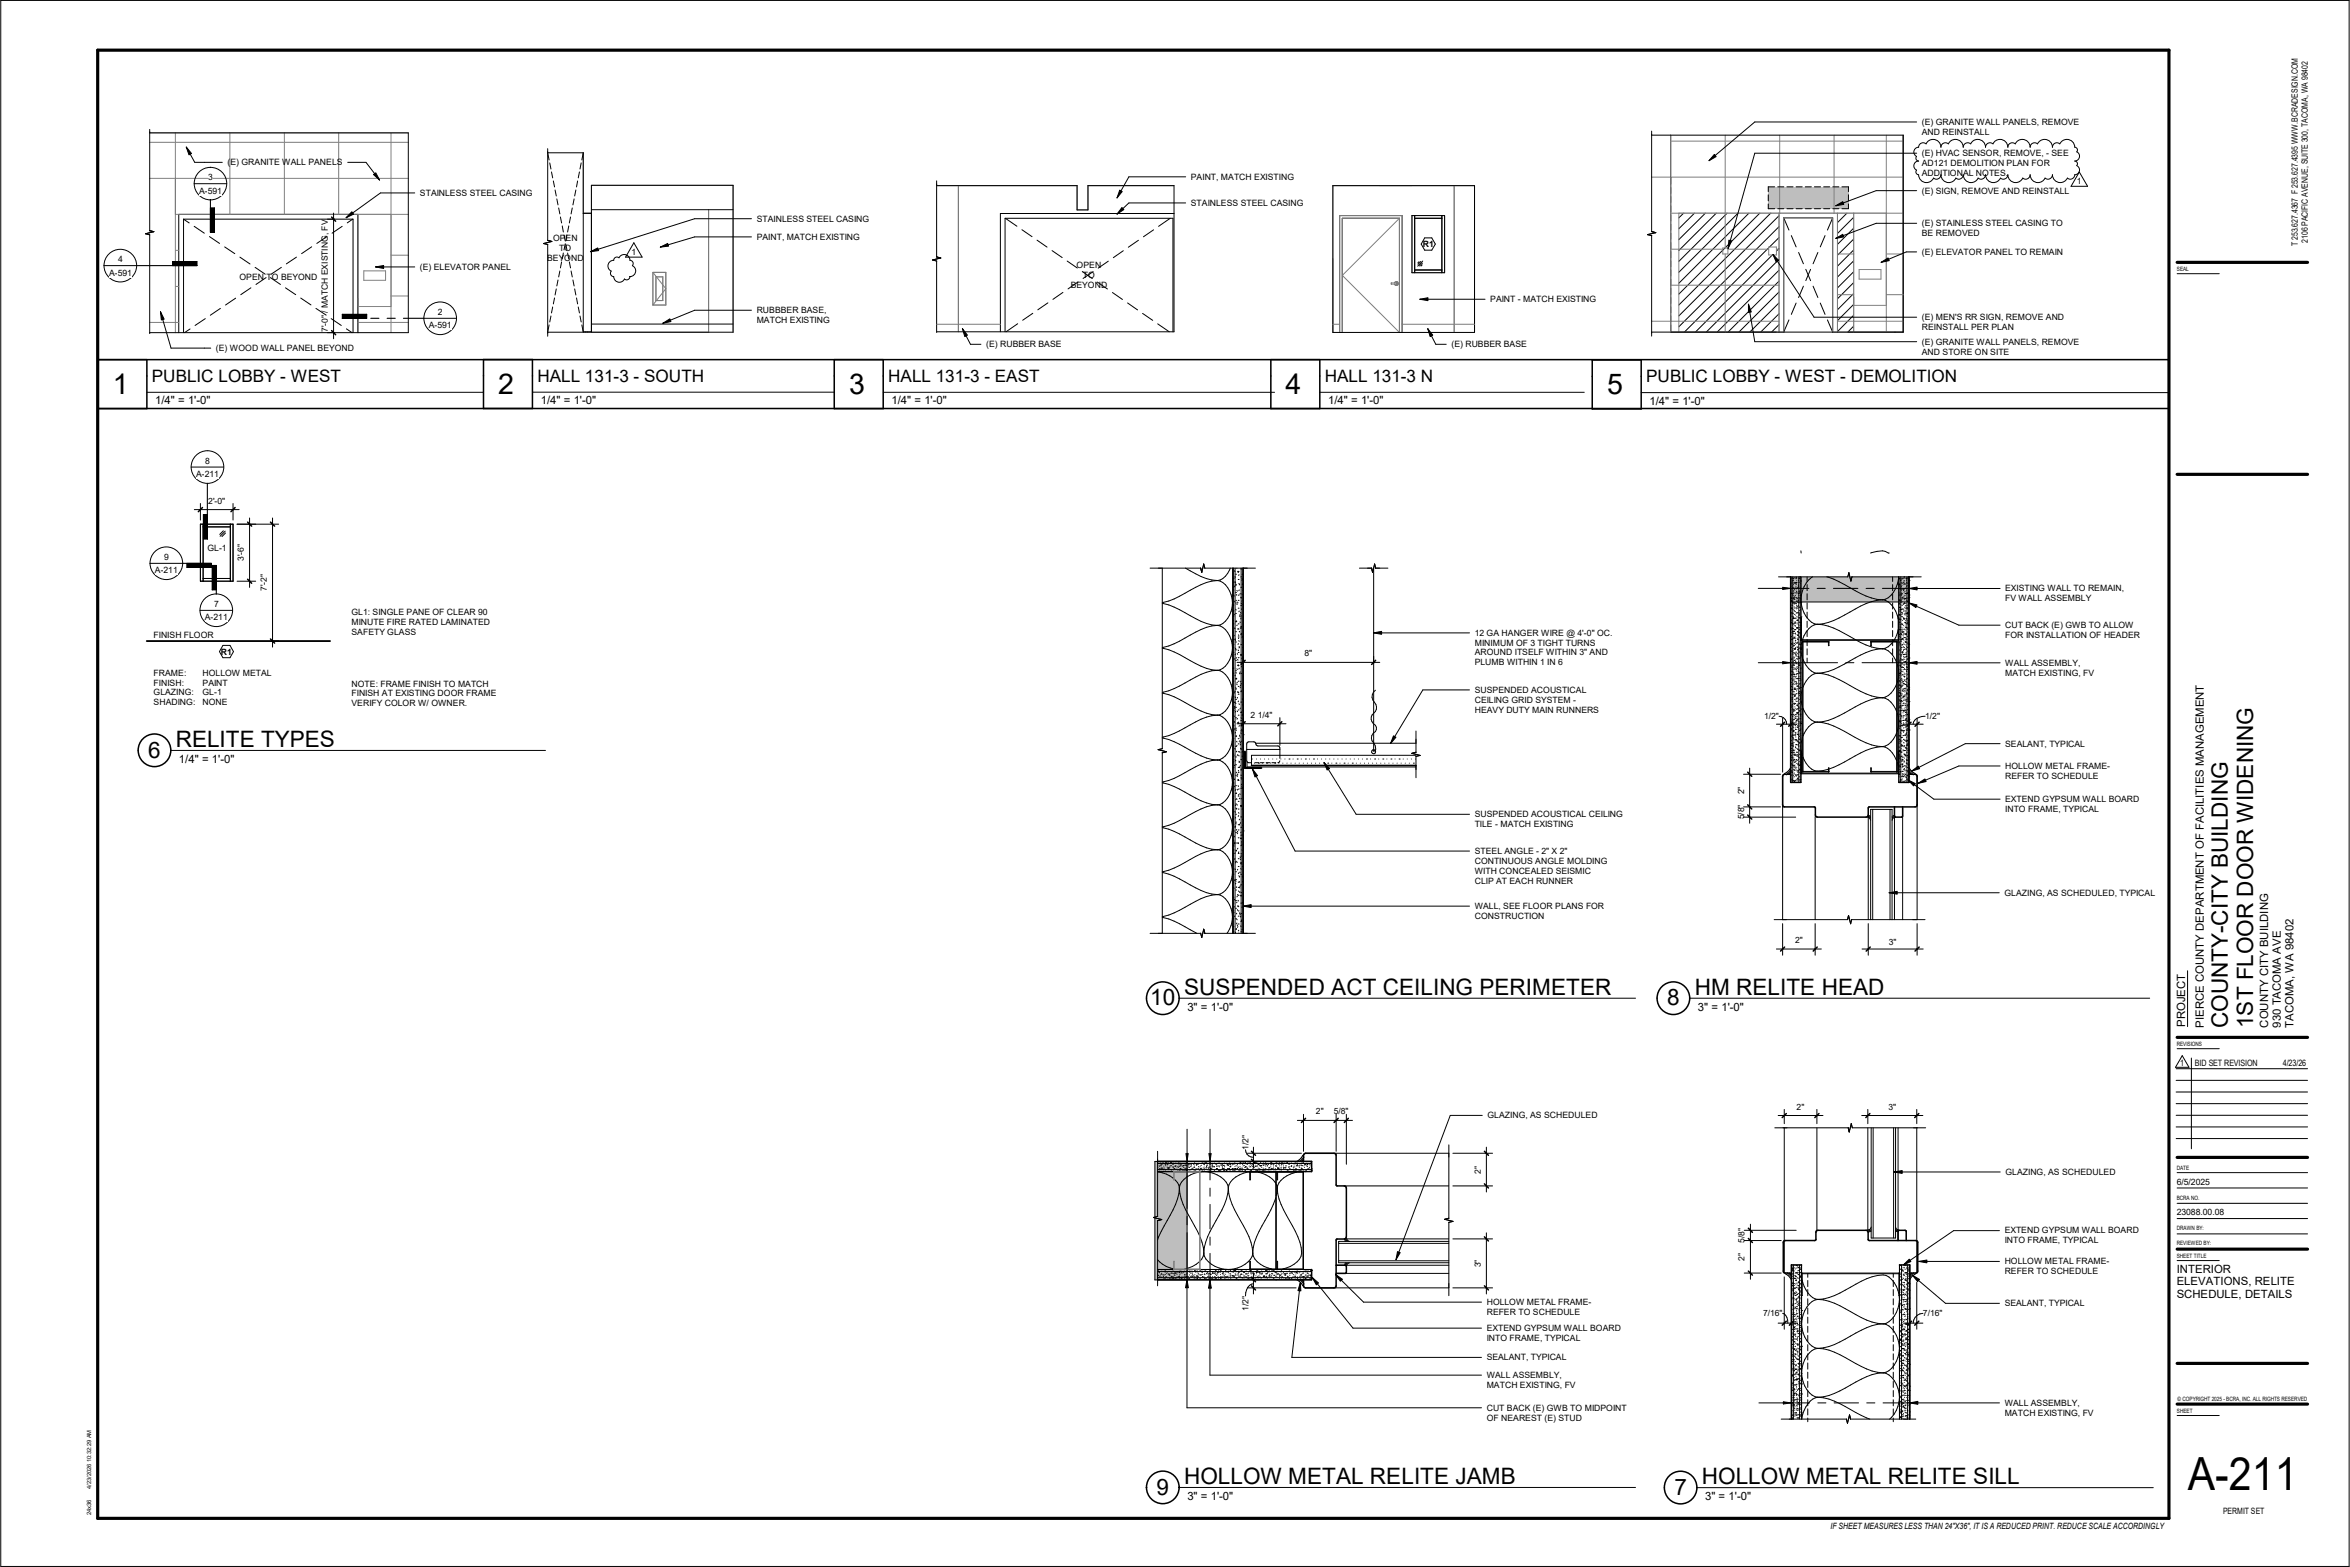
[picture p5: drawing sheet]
<svg xmlns="http://www.w3.org/2000/svg" width="914mm" height="610mm" viewBox="0 0 914 610" stroke-linecap="round" stroke-linejoin="round" font-family="sans-serif">
<defs><g id="words">
<g font-size="17.8">
<text x="851.3" y="579.5">A-</text>
<text x="867.3" y="579.5">211</text>
</g>
<g font-size="11.1">
<text x="43.9" y="153.3">1</text>
<text x="193.9" y="153.2">2</text>
<text x="330.4" y="153.3">3</text>
<text x="500.3" y="153.3">4</text>
<text x="625.3" y="153.4">5</text>
</g>
<g font-size="8.8">
<text x="68.4" y="290.6">RELITE TYPES</text>
<text x="57.7" y="294.7">6</text>
<text x="460.8" y="387.1">SUSPENDED ACT CEILING PERIMETER</text>
<text x="659.4" y="387.1">HM RELITE HEAD</text>
<text x="447.6" y="391.2">10</text>
<text x="648.7" y="391.2">8</text>
<text x="866.9" y="400" transform="rotate(-90 866.9 400)">COUNTY-CITY BUILDING</text>
<text x="876.7" y="400" transform="rotate(-90 876.7 400)">1ST FLOOR DOOR WIDENING</text>
<text x="450" y="581.5">9</text>
<text x="460.8" y="577.4">HOLLOW METAL RELITE JAMB</text>
<text x="651.5" y="581.6">7</text>
<text x="662.2" y="577.4">HOLLOW METAL RELITE SILL</text>
</g>
<g font-size="6.7">
<text x="59.1" y="148.6">PUBLIC LOBBY - WEST</text>
<text x="209.1" y="148.5">HALL 131-3 - SOUTH</text>
<text x="345.6" y="148.6">HALL 131-3 - EAST</text>
<text x="515.5" y="148.6">HALL 131-3 N</text>
<text x="640.5" y="148.7">PUBLIC LOBBY - WEST - DEMOLITION</text>
</g>
<g font-size="4.4">
<text x="60.4" y="157.3">1/4&quot; = 1'-0&quot;</text>
<text x="210.4" y="157.3">1/4&quot; = 1'-0&quot;</text>
<text x="346.9" y="157.3">1/4&quot; = 1'-0&quot;</text>
<text x="516.8" y="157.3">1/4&quot; = 1'-0&quot;</text>
<text x="641.8" y="157.4">1/4&quot; = 1'-0&quot;</text>
<text x="69.6" y="296.8">1/4&quot; = 1'-0&quot;</text>
<text x="462" y="393.2">3&quot; = 1'-0&quot;</text>
<text x="660.7" y="393.2">3&quot; = 1'-0&quot;</text>
<text x="850.3" y="399.5" transform="rotate(-90 850.3 399.5)">PROJECT</text>
<text x="857.5" y="399.8" transform="rotate(-90 857.5 399.8)">PIERCE COUNTY DEPARTMENT OF FACILITIES MANAGEMENT</text>
<text x="882.6" y="399.8" transform="rotate(-90 882.6 399.8)">COUNTY CITY BUILDING</text>
<text x="887.5" y="399.8" transform="rotate(-90 887.5 399.8)">930 TACOMA AVE</text>
<text x="892.5" y="399.8" transform="rotate(-90 892.5 399.8)">TACOMA, WA 98402</text>
<text x="847" y="495.1">INTERIOR</text>
<text x="847" y="500.1">ELEVATIONS, RELITE</text>
<text x="847" y="505">SCHEDULE, DETAILS</text>
<text x="462" y="583.6">3&quot; = 1'-0&quot;</text>
<text x="663.5" y="583.6">3&quot; = 1'-0&quot;</text>
</g>
<g font-size="3.4">
<text x="747.8" y="52.5">AND REINSTALL</text>
<text x="747.8" y="48.6">(E) GRANITE WALL PANELS, REMOVE</text>
<text x="88.6" y="64.3">(E) GRANITE WALL PANELS</text>
<text x="747.8" y="64.6">AD121 DEMOLITION PLAN FOR</text>
<text x="747.8" y="60.7">(E) HVAC SENSOR, REMOVE, - SEE</text>
<text x="81" y="70.1">3</text>
<text x="463.4" y="69.9">PAINT, MATCH EXISTING</text>
<text x="747.8" y="68.4">ADDITIONAL NOTES.</text>
<text x="808.1" y="71.6">1</text>
<text x="77.5" y="75.3">A-591</text>
<text x="163.4" y="76.2">STAINLESS STEEL CASING</text>
<text x="747.8" y="75.3">(E) SIGN, REMOVE AND REINSTALL</text>
<text x="463.4" y="80.1">STAINLESS STEEL CASING</text>
<text x="294.4" y="86.2">STAINLESS STEEL CASING</text>
<text x="747.8" y="88">(E) STAINLESS STEEL CASING TO</text>
<text x="215.2" y="93.9">OPEN</text>
<text x="294.4" y="93.3">PAINT, MATCH EXISTING</text>
<text x="747.8" y="91.9">BE REMOVED</text>
<text x="894.1" y="95.7" transform="rotate(-90 894.1 95.7)">T 253.627.4367 F 253.627.4395 WWW.BCRADESIGN.COM</text>
<text x="897.9" y="94.5" transform="rotate(-90 897.9 94.5)">2106 PACIFIC AVENUE, SUITE 300, TACOMA, WA 98402</text>
<text x="45.9" y="102">4</text>
<text x="212.9" y="101.5">BEYOND</text>
<text x="217.6" y="97.7">TO</text>
<text x="245.7" y="99.1">1</text>
<text x="553.6" y="96.2">R1</text>
<text x="747.8" y="99.1">(E) ELEVATOR PANEL TO REMAIN</text>
<text x="42.4" y="107.2">A-591</text>
<text x="163.4" y="105">(E) ELEVATOR PANEL</text>
<text x="418.9" y="104.3">OPEN</text>
<text x="93.2" y="108.9">OPEN TO BEYOND</text>
<text x="416.6" y="111.9">BEYOND</text>
<text x="421.4" y="108.1">TO</text>
<text x="579.9" y="117.5">PAINT - MATCH EXISTING</text>
<text x="170.4" y="122.5">2</text>
<text x="294.4" y="121.8">RUBBBER BASE,</text>
<text x="294.4" y="125.7">MATCH EXISTING</text>
<text x="747.8" y="124.5">(E) MEN'S RR SIGN, REMOVE AND</text>
<text x="166.8" y="127.7">A-591</text>
<text x="747.8" y="128.4">REINSTALL PER PLAN</text>
<text x="84" y="136.6">(E) WOOD WALL PANEL BEYOND</text>
<text x="383.7" y="135.1">(E) RUBBER BASE</text>
<text x="564.8" y="135.1">(E) RUBBER BASE</text>
<text x="747.8" y="137.9">AND STORE ON SITE</text>
<text x="747.8" y="134.1">(E) GRANITE WALL PANELS, REMOVE</text>
<text x="76.3" y="185.5">A-211</text>
<text x="79.8" y="180.3">8</text>
<text x="80.7" y="214.3">GL-1</text>
<text x="63.8" y="217.8">9</text>
<text x="60.3" y="223">A-211</text>
<text x="780.2" y="230.1">EXISTING WALL TO REMAIN,</text>
<text x="780.2" y="233.9">FV WALL ASSEMBLY</text>
<text x="83.3" y="236.1">7</text>
<text x="136.8" y="239.4">GL1: SINGLE PANE OF CLEAR 90</text>
<text x="79.7" y="241.3">A-211</text>
<text x="136.8" y="243.2">MINUTE FIRE RATED LAMINATED</text>
<text x="780.2" y="244.3">CUT BACK (E) GWB TO ALLOW</text>
<text x="59.8" y="248.1">FINISH FLOOR</text>
<text x="136.8" y="247.1">SAFETY GLASS</text>
<text x="573.8" y="247.3">12 GA HANGER WIRE @ 4'-0&quot; OC.</text>
<text x="573.8" y="251.2">MINIMUM OF 3 TIGHT TURNS</text>
<text x="780.2" y="248.2">FOR INSTALLATION OF HEADER</text>
<text x="86" y="254.7">R1</text>
<text x="573.8" y="255">AROUND ITSELF WITHIN 3&quot; AND</text>
<text x="59.8" y="262.9">FRAME:</text>
<text x="78.8" y="262.9">HOLLOW METAL</text>
<text x="573.8" y="258.8">PLUMB WITHIN 1 IN 6</text>
<text x="780.2" y="259">WALL ASSEMBLY,</text>
<text x="780.2" y="262.8">MATCH EXISTING, FV</text>
<text x="59.8" y="266.7">FINISH:</text>
<text x="78.8" y="266.7">PAINT</text>
<text x="136.8" y="267.1">NOTE: FRAME FINISH TO MATCH</text>
<text x="573.8" y="269.5">SUSPENDED ACOUSTICAL</text>
<text x="59.8" y="270.6">GLAZING:</text>
<text x="59.8" y="274.4">SHADING:</text>
<text x="78.8" y="274.4">NONE</text>
<text x="78.8" y="270.6">GL-1</text>
<text x="136.8" y="270.9">FINISH AT EXISTING DOOR FRAME</text>
<text x="136.8" y="274.7">VERIFY COLOR W/ OWNER.</text>
<text x="573.8" y="273.4">CEILING GRID SYSTEM -</text>
<text x="573.8" y="277.2">HEAVY DUTY MAIN RUNNERS</text>
<text x="780.2" y="290.4">SEALANT, TYPICAL</text>
<text x="780.2" y="299.1">HOLLOW METAL FRAME-</text>
<text x="780.2" y="303">REFER TO SCHEDULE</text>
<text x="573.8" y="317.9">SUSPENDED ACOUSTICAL CEILING</text>
<text x="780.2" y="312">EXTEND GYPSUM WALL BOARD</text>
<text x="780.2" y="315.9">INTO FRAME, TYPICAL</text>
<text x="573.8" y="321.8">TILE - MATCH EXISTING</text>
<text x="573.8" y="332.2">STEEL ANGLE - 2&quot; X 2&quot;</text>
<text x="573.8" y="336">CONTINUOUS ANGLE MOLDING</text>
<text x="573.8" y="339.9">WITH CONCEALED SEISMIC</text>
<text x="573.8" y="343.7">CLIP AT EACH RUNNER</text>
<text x="573.8" y="353.6">WALL, SEE FLOOR PLANS FOR</text>
<text x="780" y="348.4">GLAZING, AS SCHEDULED, TYPICAL</text>
<text x="573.8" y="357.5">CONSTRUCTION</text>
<text x="848.3" y="414.8">1</text>
<text x="854.1" y="414.8">BID SET REVISION</text>
<text x="888.3" y="414.8">4/23/26</text>
<text x="578.8" y="435.1">GLAZING, AS SCHEDULED</text>
<text x="780.4" y="457">GLAZING, AS SCHEDULED</text>
<text x="847" y="460.9">6/5/2025</text>
<text x="847" y="472.7">23088.00.08</text>
<text x="780" y="479.8">EXTEND GYPSUM WALL BOARD</text>
<text x="780" y="483.7">INTO FRAME, TYPICAL</text>
<text x="780" y="491.9">HOLLOW METAL FRAME-</text>
<text x="780" y="495.7">REFER TO SCHEDULE</text>
<text x="578.5" y="507.7">HOLLOW METAL FRAME-</text>
<text x="780" y="508.1">SEALANT, TYPICAL</text>
<text x="578.5" y="511.6">REFER TO SCHEDULE</text>
<text x="578.5" y="517.8">EXTEND GYPSUM WALL BOARD</text>
<text x="578.5" y="521.6">INTO FRAME, TYPICAL</text>
<text x="578.5" y="529.2">SEALANT, TYPICAL</text>
<text x="578.5" y="536.1">WALL ASSEMBLY,</text>
<text x="578.5" y="540">MATCH EXISTING, FV</text>
<text x="578.5" y="548.8">CUT BACK (E) GWB TO MIDPOINT</text>
<text x="780" y="546.9">WALL ASSEMBLY,</text>
<text x="780" y="550.7">MATCH EXISTING, FV</text>
<text x="578.5" y="552.7">OF NEAREST (E) STUD</text>
<text x="865" y="589.2">PERMIT SET</text>
<text x="712.3" y="594.7">IF SHEET MEASURES LESS THAN 24&quot;X36&quot;, IT IS A REDUCED PRINT. REDUCE SCALE ACCORDINGLY</text>
</g>
<g font-size="3.3">
<text x="127.6" y="129.2" transform="rotate(-90 127.6 129.2)">7'-0&quot; / MATCH EXISTING, FV</text>
<text x="81" y="195.9">2'-0&quot;</text>
<text x="94.9" y="218.3" transform="rotate(-90 94.9 218.3)">3'-6&quot;</text>
<text x="103.8" y="230" transform="rotate(-90 103.8 230)">7'-2&quot;</text>
<text x="507.6" y="255.4">8&quot;</text>
<text x="486.6" y="279.2">2 1/4&quot;</text>
<text x="686.4" y="279.8">1/2&quot;</text>
<text x="749.1" y="279.8">1/2&quot;</text>
<text x="678.6" y="309.1" transform="rotate(-90 678.6 309.1)">2&quot;</text>
<text x="678.6" y="318.8" transform="rotate(-90 678.6 318.8)">5/8&quot;</text>
<text x="698.5" y="366.9">2&quot;</text>
<text x="734.9" y="367.7">3&quot;</text>
<text x="699.1" y="431.7">2&quot;</text>
<text x="734.8" y="431.7">3&quot;</text>
<text x="512" y="433.5">2&quot;</text>
<text x="519" y="433.5">5/8&quot;</text>
<text x="485.9" y="447.3" transform="rotate(-90 485.9 447.3)">1/2&quot;</text>
<text x="576.2" y="456.5" transform="rotate(-90 576.2 456.5)">2&quot;</text>
<text x="678.9" y="483.5" transform="rotate(-90 678.9 483.5)">5/8&quot;</text>
<text x="678.9" y="490.4" transform="rotate(-90 678.9 490.4)">2&quot;</text>
<text x="576.2" y="493" transform="rotate(-90 576.2 493)">3&quot;</text>
<text x="485.9" y="509.9" transform="rotate(-90 485.9 509.9)">1/2&quot;</text>
<text x="686" y="512.1">7/16&quot;</text>
<text x="748.2" y="512.1">7/16&quot;</text>
</g>
<g font-size="2.3">
<text x="847" y="105.3">SEAL</text>
<text x="847" y="406.8">REVISIONS</text>
<text x="847" y="455.2">DATE</text>
<text x="847" y="467">BCRA NO.</text>
<text x="847" y="478.5">DRAWN BY:</text>
<text x="847" y="484.5">REVIEWED BY:</text>
<text x="847" y="489.4">SHEET TITLE</text>
<text x="847.3" y="545.2">© COPYRIGHT 2025 - BCRA, INC. ALL RIGHTS RESERVED</text>
<text x="847" y="549.7">SHEET</text>
<text x="35.5" y="589.4" transform="rotate(-90 35.5 589.4)">24x36</text>
</g>
<text font-size="2.2" x="35.4" y="579.2" transform="rotate(-90 35.4 579.2)">4/23/2026 10:32:29 AM</text>
</g></defs>
<g fill="none" stroke="#7e7e7e" stroke-width=".39">
<path d="M372.9 72.2v56.9M518.6 72.2h55.1v57.1M565.8 72.2v57.1M275.7 81.6v47.6l-45.6-.1M389.3 83.1h67.5M544.5 84.9h-22.2v44.4h-1v-45.4h24.3v45.4h-1.1M544.5 84.9l-22.2 22.2 22.2 22.2M544.5 84.9v44.4M549.4 83.9h12.7v22.2h-12.7zM254 106l5.1 6.3-5.1 6.4M254 106h5.1v12.7h-5.1M254 106v12.7"/>
<path d="M255.2 107.7h2.7v9.2h-2.7zM518.6 100.8v28.5M542.6 110.1a.78 .78 0 0 1 1.2-.4 .78 .78 0 0 1 0 1.2 .78 .78 0 0 1-1.2-.4M542.8 110.1l.7-.4 .5 .6-.5 .6-.7-.4M543.5 110.1h-2.1v.4h2.1M543.5 110.1h.1M543.5 110.1v.4M543.5 110.5h.1M227.7 129.1v.1M228.5 129.1v.1"/>
</g>
<path d="M226.9 59.4v23.6M364.4 72.2h54.7v9.5h4.2v-9.5h33.5M518.6 72.2v57.1M230.1 83v-10.9h55.1v57.1M364.5 126.2h24.8M518.6 126.2h2.7M545.6 126.2h28.1" fill="none" stroke="#7f7f7f" stroke-width=".39"/>
<g fill="none" stroke="#000" stroke-width=".39">
<path d="M213.1 57.8v35.7l1.6 .4M226.9 59.4v69.7h3.2v-57h55.1v57.1h-72.1l.6-2.8M226.9 59.4h-13.8l.6 2.8M226.9 59.4l-.5 2.8M213.9 63.4l.5 2.3M214.6 66.9l.5 2.3M215.3 70.4l.5 2.3M216 73.9l.5 2.3M216.7 77.4l.4 2.3M223.4 77.4l-.5 2.3M224.1 73.9l-.5 2.3M224.7 70.4l-.4 2.3"/>
<path d="M225.5 66.9l-.5 2.3M226.1 63.4l-.4 2.3M364.4 72.2h54.7v9.5h4.2v-9.5h33.5v56.9h-92.4M364.4 70.4v29.5l1.7 .5M518.6 72.2h55.1v57.1h-55.1zM211.5 94.7l1.6 .4v35.7M211.5 94.7l1.7 .4M213.1 93.5l1.6 .4M214.7 93.9l-3.2 .8M214.7 93.9l-1.6 .4M217.4 80.9l.4 2.3M218.1 84.4l.4 2.3"/>
<path d="M218.8 87.9l.4 2.4M219.2 98.4l-.4 2.4M219.5 91.4l.4 2.3M219.9 94.9l-.4 2.3M220.1 94.9l.5 2.3M220.6 91.4l-.5 2.3M220.9 98.4l.4 2.4M221.3 87.9l-.4 2.4M222 84.4l-.5 2.3M222.7 80.9l-.5 2.3M226.9 83h3.2M230.1 81.6h55.1"/>
<path d="M364.4 99.9l1.7 .5M391.2 84.9l4.5 3.1M397.6 89.4l4 2.7M403.5 93.4l3.9 2.7M409.4 97.5l3.9 2.7M437.1 97.5l-3.9 2.7M443 93.5l-4 2.7M448.9 89.4l-4 2.7M455.3 84.9l-4.5 3.2M456.8 83.1h-67.5v46M549.4 83.9h12.7v22.2h-12.7zM550.5 84.9h10.5"/>
<path d="M550.5 83.9v22.2M561 83.9v22.2M215.1 119.4l-.5 2.4M215.8 115.9l-.5 2.3M216.5 112.4l-.5 2.4M217.1 108.9l-.4 2.4M217.8 105.4l-.4 2.3M218.5 101.9l-.4 2.3M221.5 101.9l.5 2.3M222.2 105.4l.5 2.3M222.9 108.9l.5 2.4M223.6 112.4l.5 2.4"/>
<path d="M224.3 115.9l.4 2.3M225 119.4l.5 2.4M362.8 101.1l1.6 .5v27.7M364.5 100.8l-1.7 .3M366.1 100.4l-1.7 .4M366.1 100.4l-3.3 .7M407.8 117.8l-4 2.7M413.6 113.7l-3.9 2.8M415.2 101.6l4 2.7M419.5 109.7l-3.9 2.7M421.1 105.6l3.9 2.8M425.4 105.7l-4 2.6"/>
<path d="M427 109.7l3.9 2.7M431.2 101.6l-3.9 2.7M432.9 113.8l3.9 2.7M438.7 117.9l3.9 2.7M550.5 105h10.5M552.2 101.8l-.5 .5M552.8 101.7l-1.1 1.1M553.4 103l-.5 .5M553.5 102.4l-1.2 1.1M553.6 101.6l-2 1.9M214.4 122.9l-.5 2.4M225.7 122.9l.4 2.4"/>
<path d="M226.4 126.4l.5 2.8M230.1 126.1h55.1M391.1 129.1v-44.2h65.3v44.2M396 125.9l-4.5 3.2M401.9 121.9l-4 2.7M444.6 121.9l3.9 2.7M450.5 126l4.5 3.1"/>
</g>
<g fill="#fff">
<path d="M69.6 83.4h69.6v46h-69.6z"/>
<path d="M139.4 83.4h12.7v35.9h-12.7z"/>
<path d="M55.8 50.3h104.5v79.4h-104.5z"/>
<path d="M55.8 51.3h2.5v78.4h-2.5z"/>
<path d="M56.6 90.5h1.7v.9h-1.7z"/>
<path d="M58.2 89.7h1.7v.8h-1.7z"/>
</g>
<g fill="none" stroke="#000" stroke-width=".39">
<path d="M58.3 51.7h100.6v77.7h-100.6M58.3 50.3v39.4l1.6 .4M56.6 90.9l1.7 .5v38.3M58.2 89.7l1.7 .4M58.3 90.5l-1.7 .4M59.9 90.1l-3.3 .8M71.4 85.3h66v44.1M71.4 85.3v44.1M71.4 85.3l2.2 1.4M75.6 88.1l3.9 2.6M81.5 92l3.9 2.7M87.4 96.1l4 2.6"/>
<path d="M121.3 96l-4 2.7M127.2 92l-3.9 2.7M133.1 88.1l-3.9 2.6M137.2 85.3l-2.1 1.4M85.8 120l-4 2.6M91.7 116l-3.9 2.7M93.3 100l4 2.7M97.6 112l-3.9 2.6M99.3 104l3.9 2.7M103.5 108l-3.9 2.7M105.2 108l3.9 2.7M109.5 104l-4 2.7"/>
<path d="M111.1 112l4 2.6M115.4 100l-4 2.7M117 116l4 2.6M122.9 120l4 2.6M69.6 129.4v-46h69.6v46M74 128l-2.2 1.4M79.9 124l-4 2.6M128.9 124l3.9 2.6M134.8 127.9l2.2 1.5M78 203.9h12.7v22.2h-12.7zM79 205h10.6M79 203.9v22.2"/>
<path d="M86.9 206.5l-1.4 1.4M87.6 206.6l-2 2M87.8 207.3l-1.4 1.4M89.6 203.9v22.2M79 225h10.6"/>
</g>
<g fill="none" stroke="#7f7f7f" stroke-width=".39">
<path d="M58.3 51.7h100.4M58.3 55.4h100.4M68.2 51.7v77.7M89.5 51.7v31.7M110.7 51.7v31.7M131.8 51.7v31.7M152.1 51.7v77.7M58.3 69.4h100.4M68.2 83.4h90.5M68.2 97.4h1.4M139.4 83.4v46M152.1 99.3h6.6"/>
<path d="M68.2 111.4h1.4M139.4 119.3h12.7M141.6 105.4h8.4v3.7h-8.4zM152.1 115.1h6.6M58.3 125.4h11.3M139.2 125.4h19.5"/>
</g>
<path d="M57.1 249.4h71.3" fill="none" stroke="#000" stroke-width=".72"/>
<g fill="#fff">
<path d="M653.2 52.6h38v76.6h-38z"/>
<path d="M650.1 52.6h3.1v76.6h-3.1z"/>
<path d="M719.2 52.6h21.3v76.6h-21.3z"/>
<path d="M642.7 52.6h7.4v76.6h-7.4z"/>
<path d="M691.2 52.6h28v76.6h-28z"/>
<path d="M692.2 82.9h22.8v46.3h-22.8z"/>
<path d="M721.3 82.9h12.7v35.9h-12.7z"/>
<path d="M670.3 96.5h2v2.3h-2z"/>
</g>
<path d="M688 72.7h31.2v8.5h-31.2z" fill="#bebebe"/>
<g fill="#fff">
<path d="M688.2 96.1h3v3.1h-3z"/>
<path d="M635.1 50.3h110.7v81.5h-110.7z"/>
<path d="M640.5 52.2h2.2v77.4h-2.2z"/>
<path d="M641.1 90.9h1.6v.8h-1.6z"/>
<path d="M642.6 90.1h1.7v.7h-1.7z"/>
</g>
<g fill="none" stroke="#000" stroke-width=".39">
<path d="M642.7 52.6h97.8v76.6h-97.8M642.7 51v39.1l1.6 .4M650.1 52.6v76.6M688 75.8v2.3M688 79.3v1.9h2.5M690.5 72.7h-2.5v1.8M691.7 72.7h2.4M695.3 72.7h2.4M698.9 72.7h2.4M702.4 72.7h2.4M706 72.7h2.4M709.6 72.7h2.4"/>
<path d="M713.1 72.7h2.4M716.7 72.7h2.5v1.8M719.2 79.3v1.9h-2.5M719.2 75.8v2.3M641.1 91.3l1.6 .4v39.1M642.6 90.1l1.7 .4M642.7 90.9l-1.6 .4M644.3 90.5l-1.7 .4M644.3 90.5l-3.2 .8M655.1 82.9l-1.9 1.9M659.3 82.9l-6.1 6.1M663.6 82.9l-10.4 10.3"/>
<path d="M667.8 82.9l-14.6 14.6M672 82.9l-18.8 18.8M676.3 82.9l-23.1 23M680.5 82.9l-27.3 27.3M684.7 82.9l-31.5 31.5M688.2 96.4l-32.8 32.8M689 82.9l-35.8 35.8M689.7 99.2l-30 30M691.7 81.2h2.4M692.2 83.9l-39 39M692.2 88.2l-39 38.9M692.2 92.4l-3.7 3.7"/>
<path d="M692.2 96.6l-1 1.1M694.1 84.8v44.4l2-4.7M694.1 84.8h19M694.1 84.8l2 4.7M695.3 81.2h2.4M697 91.7l1.9 4.4M698.9 81.2h2.4M699.9 98.2l1.8 4.4M702.4 81.2h2.4M706 81.2h2.4M707.3 98.2l-1.8 4.4M709.6 81.2h2.4"/>
<path d="M710.1 91.7l-1.8 4.4M713.1 84.8v44.4l-2-4.7M713.1 84.8l-2 4.7M713.1 81.2h2.4M718.7 82.9l-3.7 3.7M721.2 84.6l-6.2 6.2M721.2 88.8l-6.2 6.3M721.2 93l-6.2 6.3M721.2 97.3l-6.2 6.2M692.2 100.9l-28.3 28.3M692.2 105.1l-24.1 24.1M692.2 109.3l-19.8 19.9"/>
<path d="M692.2 113.6l-15.6 15.6M692.2 117.8l-11.4 11.4M698.9 117.9l-1.9 4.4M701.7 111.3l-1.8 4.4M702.6 104.8l1.9 4.4M704.5 104.8l-1.9 4.4M705.5 111.3l1.8 4.4M708.3 117.9l1.8 4.4M721.2 101.5l-6.2 6.3M721.2 105.7l-6.2 6.3M721.2 110l-6.2 6.2M721.2 114.2l-6.2 6.3"/>
<path d="M721.2 118.4l-6.2 6.4M692.2 122l-7.1 7.2M692.2 126.3l-2.9 2.9M721.2 122.7l-6.2 6.3M721.2 126.9l-2.2 2.3M690.6 438.7h28.6l.3 1.7M694.3 438.7v56.5M707 438.7v40M720.3 437.1l.4 1.6h28.6M720.3 437.1l-.8 3.3M726.8 438.7v40.3M728.1 438.7v42.9h9.5v-42.9"/>
<path d="M728.9 438.7v42.9M736.8 438.7v42.9M738.5 438.7v43.9M745.8 438.7v56.5M728.1 477.4l-.7 1h-.6M728.1 478.4l-1.1 .4M728.1 478.9l-.9 .3M737.6 477.4l.5 .9 .6 .1M737.6 478.4l1.1 .4M737.6 478.9l1.1 .3M695.3 495l1.8 1.7M696.3 495.2l.8 .8"/>
<path d="M696.3 495.4l.8 .8M697.1 492.1v60M697.1 492.5h.1M697.1 497.5h.1M697.1 497h.1M697.2 493.5h.1M697.3 499.4h-.1M697.4 493.7h.1M697.4 494.2h.1M697.4 496.5h.1M697.5 493h-.1M697.5 494.5h.1"/>
<path d="M697.5 495.5h.1M697.5 499.3h.1M697.5 493.8l.1 .1M697.6 495.9h-.1M697.6 497.4h.1M697.6 498.9h.1M697.6 499.4h.1M697.7 494.4h.1M697.7 498.9l.1 .1M697.8 493.4h.1M697.8 492.1v60M697.9 499.4h.1"/>
<path d="M697.9 495.4h.1M698 496.1h.1M698.2 497.3h.1M698.2 494.4v.1M698.2 497.2h.1M698.3 493.2h.1M698.4 496.3h.1M698.4 497.3v.1M698.5 492.2h.1M698.5 495.3h.1M698.5 493.6v.1M698.5 495.1h.1"/>
<path d="M698.6 497.3h.1M698.6 496.6h.1M698.7 498h.1M698.7 499.5h.1M698.8 493.3h.1M698.9 495.1h.1M698.9 499.2h.1M698.9 492.3h.1M699 495.1h.1M699 498.2h.1M699 498h.1M699.1 495.3h.1"/>
<path d="M699.2 497.2h.1M699.2 492.3h.1M699.2 493.3h.1M699.3 499.2h.1M699.3 499.9h.1M699.5 492.5h.1M699.5 492.9h.1M699.5 495.2h.1M699.5 497h.1M699.6 494.4h.1M699.6 495.9h.1M699.7 497.3h-.1"/>
<path d="M699.7 493v.1M699.7 498.8h.1M699.8 495.9h.1M699.8 498.6v.1M699.8 494.2h.1M699.8 493.1l.1 .1M699.9 499.1h.1M699.9 495.1h.1M699.9 498.8h.1M700.1 494.4h.1M700.1 498.9h.1M700.2 492.1v60"/>
<path d="M700.2 497.1h.1M700.4 492.2h.1M700.4 496.1h.1M700.5 493.8h.1M700.5 493.6l-.1 .1M700.5 496.6h.1M700.5 495.1v.1M700.5 495h.1M700.6 496.6h.1M700.6 499.4h.1M700.6 498.1h.1M700.6 497h.1"/>
<path d="M700.7 496.7h.1M700.7 493.2h.1M700.7 499.5v.1M700.7 496.3h.1M700.9 493h.1M701 498.9h.1M701 492.1v60M701 495.4h.1M701.3 498a10.5 10.5 0 0 0 5.1 7.3l.9 .2M703.4 495.5v1.4M703.4 498.1v2.4M736.7 495.5v1.4"/>
<path d="M736.7 498.1v2.4M739.1 492.1v60M739.1 495.4l-37.9-.1-.2 .2M739.2 497.8h.1M739.2 495v.1M739.3 498.1h.1M739.4 492.3v.1M739.5 492.2h.1M739.5 493.8h.1M739.5 495.3h.1M739.6 495.8v.1M739.6 499.8h.1"/>
<path d="M739.6 498.2h.1M739.6 496.7v.1M739.6 493.6v.1M739.6 497.8h.1M739.6 499.7h.1M739.6 496.4v.1M739.7 499.3h.1M739.8 496.6h.1M739.8 492.4h.1M739.8 497h.1M739.9 493.8h.1M739.9 492.1v60"/>
<path d="M739.9 499.7h.1M740.1 494.1h.1M740.2 497.7h.1M740.3 493.8h.1M740.3 499.7h.1M740.4 494.3v.1M740.4 494.3h.1M740.5 497.2h.1M740.5 498.9h.1M740.5 500h.1M740.5 494.5h.1M740.5 493v.1"/>
<path d="M740.6 496h.1M740.6 495.7h.1M740.7 497.4v.1M740.7 498.9h.1M740.9 493.7h.1M741 493.1h.1M741 499.6h.1M741 495.6h.1M741 496.2h.1M741.1 492.3h.1M741.2 495.1h.1M741.2 497.9h.1"/>
<path d="M741.2 492.4h.1M741.3 497.6h.1M741.3 498h.1M741.3 497.9h.1M741.5 492.3h.1M741.6 493.7l-.1 .1M741.6 495.2h.1M741.6 495h.1M741.6 495.6h.1M741.6 496.7h.1M741.6 498.1h.1M741.7 497.5h.1"/>
<path d="M741.7 498.1v.1M741.7 499.6h.1M741.8 492.2h.1M741.9 493h.1M741.9 495.8h.1M741.9 499.8h.1M742 499.4h.1M742 493.5l-.1 .1M742 498.6h.1M742.1 495.9h.1M742.2 492.4h.1M742.2 497h.1"/>
<path d="M742.3 492.1v60M742.3 493.5h.1M742.4 499.4h.1M742.4 493.1h.1M742.5 494.1h.1M742.5 496h.1M742.5 494.5h.1M742.6 497.5h.1M742.6 495.4h.1M742.7 493.7h.1M742.7 498.9h.1M742.7 496.5h.1"/>
<path d="M742.7 499.3h.1M742.8 493.8h.1M742.8 494.3h.1M742.8 498.9h.1M742.9 499.4h.1M742.9 493.4h.1M743 499.3h.1M743 495.4h.1M743.1 492.1v60M743.8 495.2l-.7 .8M743.8 495.4l-.7 .8M744.8 495l-1.7 1.7"/>
<path d="M697.1 515.2h.1M697.1 518.3h.1M697.1 511.3h.1M697.1 512.8h.1M697.2 512.7l-.1 .1M697.2 503.4h.1M697.2 500.1h.1M697.2 514.2v.1M697.2 515.7h.1M697.2 518.4v.1M697.2 504.7h.1M697.3 505.3h.1"/>
<path d="M697.3 509.3h.1M697.3 507.7h.1M697.3 517.1v.1M697.3 515.2h.1M697.3 512.3h.1M697.4 511.3h.1M697.4 518.6v.1M697.4 517.1h.1M697.4 515.4h.1M697.4 519.9h.1M697.5 501.8h.1M697.5 501.4h.1"/>
<path d="M697.6 502.2h.1M697.6 507.3h.1M697.6 505h.1M697.6 509.4v.1M697.7 513.2h.1M697.7 507.8h.1M697.7 517.1h.1M697.7 500.3h.1M697.7 519.1h.1M697.7 510.6h.1M697.7 505.1h.1M697.7 501.8h.1"/>
<path d="M697.8 513.4h.1M697.8 503.3h.1M697.8 516.2h.1M697.8 502h.1M697.8 510.7h.1M697.9 504.7h-.1M697.9 519h.1M697.9 506.2h.1M697.9 507.7h.1M697.9 505.2h.1M697.9 509.7h.1M697.9 501.3h.1"/>
<path d="M697.9 514.2h.1M697.9 516.3h.1M697.9 511.2h.1M698 509.1h-.1M698 507.2h.1M698 517.3h.1M698 517.1h.1M698 510.6h.1M698 513.1h.1M698.1 512.1h.1M698.1 513.5h.1M698.1 519h.1"/>
<path d="M698.1 503.7h.1M698.2 515h.1M698.2 516.5h.1M698.2 511.3v.1M698.3 503.2l-.1 .1M698.3 517.9h-.1M698.3 509.1h.1M698.3 519h.1M698.3 500v.1M698.3 519.4h.1M698.3 502.8v.1M698.4 515.1h.1"/>
<path d="M698.4 500.8v.1M698.4 505.7h.1M698.4 508.5h.1M698.5 503.9h.1M698.5 508.5h.1M698.5 503h.1M698.5 511.3h.1M698.5 501.2h.1M698.5 511.6h.1M698.5 514.1h.1M698.5 516.1h.1M698.6 508.6h.1"/>
<path d="M698.6 516.9v.1M698.6 507.1v.1M698.6 503.2h.1M698.6 519.2h.1M698.6 519.7l.1 .1M698.7 513h.1M698.7 514.2v.1M698.7 509.1h.1M698.7 519h.1M698.8 505.6h.1M698.8 501h.1M698.8 515h.1"/>
<path d="M698.8 519.9h.1M698.8 502.5h.1M698.8 503.9h.1M698.8 513.2v.1M698.9 505.4h.1M698.9 505.1h.1M699 506.9h.1M699 508.3h.1M699 502.8h.1M699 511h.1M699.1 509.8h.1M699.1 516.9h.1"/>
<path d="M699.1 505.8h.1M699.1 500.8h.1M699.1 510.4h.1M699.1 503.6h.1M699.1 511.3h.1M699.1 512.7h.1M699.1 513.5h.1M699.1 506.4h.1M699.2 518h.1M699.2 500.9h.1M699.2 514.2h.1M699.2 509.2h.1"/>
<path d="M699.3 512h.1M699.3 515.7h-.1M699.3 517.1h.1M699.3 503.1h.1M699.3 506.5h.1M699.3 509h.1M699.3 514.8l.1 .1M699.3 518.6h.1M699.3 505.1h.1M699.3 507.5l.1 .1M699.3 517.6l.1 .1M699.4 511h.1"/>
<path d="M699.4 512.1h.1M699.4 516.9h.1M699.4 515.2h.1M699.5 517.8h.1M699.6 501.1h.1M699.6 500.1h.1M699.6 504.7h.1M699.6 507h.1M699.7 507.7h.1M699.7 512.9h.1M699.7 512.3h.1M699.7 500.3h.1"/>
<path d="M699.8 518.8h.1M699.8 515.4h.1M699.8 519.9h.1M699.8 501.7h.1M699.9 503.2h-.1M699.9 501.5h.1M699.9 504.7h.1M699.9 501.8h.1M699.9 504.3h.1M699.9 506.1h.1M699.9 505h.1M699.9 507.1l.1 .1"/>
<path d="M700 509.9h.1M700 509.4v.1M700 507.6h.1M700 509.1h.1M700 501v.1M700 506.9h.1M700 510.9h.1M700 504.4h.1M700.1 512.7h.1M700.1 517.1h.1M700.1 516.8h.1M700.1 512.9h.1"/>
<path d="M700.1 515.5h.1M700.1 510.5h.1M700.1 512h.1M700.1 510l.1 .1M700.2 513.5h.1M700.2 518.8h.1M700.2 518.4h.1M700.2 502h.1M700.2 515.7h.1M700.3 516.4h.1M700.3 503h.1M700.3 509.7h.1"/>
<path d="M700.3 517.9h.1M700.3 514.2h.1M700.4 508.9h.1M700.4 517.3h.1M700.4 519.3h.1M700.4 514.8h.1M700.5 503.7h.1M700.6 511.3v.1M700.6 501h.1M700.6 502.2h.1M700.7 506.9h.1M700.7 519h.1"/>
<path d="M700.7 502.9h.1M700.7 501h.1M700.7 512.8h.1M700.7 505h.1M700.7 507.8h.1M700.7 508.8h.1M700.7 500.8h.1M700.7 502.3h.1M700.8 518.7h.1M700.8 502.5h-.1M700.8 514.7h.1M700.8 510.6v.1"/>
<path d="M700.8 503.9h.1M700.8 503.9v.1M700.8 505.4h.1M700.8 513.4v.1M700.8 508.5h.1M700.9 507.9v.1M700.9 506.9h.1M700.9 516.3h.1M700.9 511.6h.1M700.9 516.1h.1M700.9 519l.1 .1M701 513.5v.1"/>
<path d="M701 509.8h.1M701 504h.3v-8.5h37.6v8.5h.2M703.4 501.7v2.4M703.4 505.2v2.4M703.4 508.8v2.4M703.4 512.4v2.4M703.4 516v2.3M703.4 519.5v2.4M707.3 505.5a24.3 24.3 0 0 1 12.7 4.7l2.1 1.2a23.5 23.5 0 0 0 10.6 3.6M707.3 505.5a7.8 7.8 0 0 0-5.7 6 10.9 10.9 0 0 0 4.6 12.8l1.1 .3M732.7 515a20.8 20.8 0 0 0-10.6 3.6 42.1 42.1 0 0 1-12.6 5.7l-2.2 .3M732.7 515a7.8 7.8 0 0 1 5.8 6 10.9 10.9 0 0 1-4.6 12.8l-1.2 .3"/>
<path d="M736.7 501.7v2.4M736.7 505.2v2.4M736.7 508.8v2.4M736.7 512.4v2.4M736.7 516v2.3M736.7 519.5v2.4M738.9 503.4a10 10 0 0 0-5-7.2 18.6 18.6 0 0 0-11.8 3.4 42.1 42.1 0 0 1-12.6 5.7l-2.2 .2M739 504a10.7 10.7 0 0 1-5.1 10.8l-1.2 .2M739.1 510.7h.1M739.1 517.6h.1M739.1 507h.1M739.1 513.6h.1"/>
<path d="M739.1 509.8h.1M739.1 519.6h.1M739.1 513.2h.1M739.1 504.3h.1M739.2 512.6v.1M739.2 513.6h.1M739.2 515.1h.1M739.2 515.4v.1M739.3 509.9h.1M739.3 503.8h.1M739.3 516.5v.1M739.3 502.7h.1"/>
<path d="M739.3 518.2v.1M739.4 509.7h.1M739.4 518h-.1M739.4 519.5h.1M739.4 505.8h.1M739.4 515.6h.1M739.4 510.3h.1M739.5 513.4h.1M739.5 517.9h.1M739.6 501.7h.1M739.6 507.7h.1M739.7 503.7h.1"/>
<path d="M739.7 507.4v.1M739.7 513.5h.1M739.7 502.1h.1M739.7 509.6h.1M739.7 501.1v.1M739.8 502.6h.1M739.8 515.1h.1M739.8 519.5h.1M739.8 504.1h.1M739.8 515.5h.1M739.8 504.9h.1M739.9 507.7h.1"/>
<path d="M739.9 502.2h.1M739.9 507h.1M739.9 505.5v.1M739.9 500h.1M739.9 504.6h.1M739.9 510.5h.1M739.9 508.5h.1M739.9 513.3h.1M740 507.8h.1M740 505.6h.1M740 507.7h.1M740 512.2h.1"/>
<path d="M740 516.2h.1M740 519h.1M740 509.9v.1M740 511.4h.1M740.1 513.5h.1M740.1 511.5l-.1 .1M740.1 515.3h.1M740.1 519.9h.1M740.1 512.9h.1M740.1 517.4h.1M740.2 514.4h.1M740.2 519.1h.1"/>
<path d="M740.2 515.8h.1M740.2 501.7v.1M740.3 517.3h-.1M740.3 509.4h.1M740.3 503.6h.1M740.3 518.8h.1M740.4 509.5h.1M740.4 517h.1M740.4 505.6h.1M740.5 515.4l-.1 .1M740.5 511.5h.1M740.5 517.4h.1"/>
<path d="M740.5 501.9h.1M740.5 506.5h.1M740.5 502.8h.1M740.6 505.6h.1M740.6 500.1h.1M740.6 509.6h.1M740.6 501.6h.1M740.6 514.1h.1M740.6 508.4l.1 .1M740.7 511.2v.1M740.7 517.2h.1M740.7 507.5h.1"/>
<path d="M740.7 505.7v.1M740.7 500.4h.1M740.7 513.4h.1M740.7 514.1h.1M740.8 519.3h.1M740.8 503.6v.1M740.8 511.3v.1M740.8 516.8v.1M740.8 501.8v.1M740.8 503.3h.1M740.8 519.7h.1M740.9 504.8h.1"/>
<path d="M740.9 511.3h.1M740.9 517h.1M741 507.7h.1M741 506.2l-.1 .1M741 518.9h.1M741 505.5h.1M741 509.2h.1M741 511.4h.1M741 501.6h.1M741 500.8h.1M741.1 510.6v.1M741.1 507.4h.1"/>
<path d="M741.1 503.9h.1M741.1 508.4h.1M741.1 512.1h.1M741.1 513.4h.1M741.1 517.3h.1M741.2 513.6h.1M741.2 519.3h.1M741.2 511.5h.1M741.2 516h.1M741.3 515l-.1 .1M741.3 516.5h.1M741.3 500.7h.1"/>
<path d="M741.3 518h.1M741.3 519.1h.1M741.4 506.3h.1M741.4 509.1h.1M741.4 519.4v.1M741.4 503.5h-.1M741.4 509.4h.1M741.4 505.5l.1 .1M741.4 503.6h.1M741.5 515.3h.1M741.5 512h.1M741.5 514.8h.1"/>
<path d="M741.5 513.2h.1M741.6 509.3h.1M741.6 517.6h.1M741.6 514.9h.1M741.6 501.5h.1M741.7 502.7h.1M741.7 503.4h.1M741.7 507.4h.1M741.8 505.8h.1M741.8 513.3v.1M741.8 510.3h.1M741.8 501.1h.1"/>
<path d="M741.8 509.3v.1M741.8 519.2h.1M741.8 502.5v.1M741.8 504h.1M741.8 515.2h.1M741.8 517.9h.1M741.9 505.5h.1M742 506.9v.1M742 508.4h.1M742 501.4h.1M742.1 505.4h.1M742.1 507.4v.1"/>
<path d="M742.1 511.3h.1M742.1 509.9h.1M742.1 504.2v.1M742.1 515.1h.1M742.1 511.3v.1M742.1 512.8h.1M742.1 507v.1M742.1 517.2h.1M742.1 501.5l.1 .1M742.2 509.9h.1M742.2 514.3h.1M742.2 512.7l.2 .1"/>
<path d="M742.3 515.7l-.1 .1M742.3 500h.1M742.3 504.6h.1M742.3 517.2h.1M742.3 515.5h.1M742.4 518.3h.1M742.4 503.3h.1M742.4 507.7h.1M742.4 512.2h.1M742.4 509.3h.1M742.4 505.3h.1M742.4 515.3h.1"/>
<path d="M742.5 515.2h.1M742.5 519.9h.1M742.5 511.2h.1M742.5 518.4v.1M742.6 517.1h.1M742.6 501.7h.1M742.7 509.4h.1M742.7 500.4h.1M742.7 501.3h.1M742.7 507.2h.1M742.7 517h.1M742.8 501.8l-.1 .1"/>
<path d="M742.8 503.3h.1M742.8 504.8h.1M742.8 513.1v.1M742.8 502.2h.1M742.9 505h.1M742.9 519h.1M742.9 501.9h.1M742.9 506.2v.1M742.9 506.5h.1M742.9 507.7v.1M742.9 510.5l.1 .2M743 509.2h.1"/>
<path d="M743 505.1h.1M743 509.6h.1M743 514.1h.1M743 513.4h.1M697.1 539.9h.1M697.1 523.1h.1M697.1 529h.1M697.1 522.8h.1M697.1 521.1l.1 .1M697.2 534.9h.1M697.2 523.9v.1M697.2 530.4h.1"/>
<path d="M697.3 526.8h.1M697.3 529.5v.1M697.3 524l.1 .1M697.4 538.1h.1M697.4 521.1h.1M697.4 532.4h.1M697.4 520.1h.1M697.4 535.2h.1M697.4 521.5v.1M697.4 529.7h.1M697.4 527h.1M697.4 538l.1 .1"/>
<path d="M697.5 527.6h.1M697.5 529h.1M697.5 523l-.1 .1M697.5 524.5h.1M697.5 532.9h.1M697.5 538.8h.1M697.5 535.3h.1M697.6 534.9h.1M697.6 530.6h.1M697.6 535.2h.1M697.6 525.9v.1M697.6 527.4h.1"/>
<path d="M697.7 528.9h.1M697.7 538.3h.1M697.7 530.4h.1M697.8 531.8h.1M697.8 525h.1M697.8 524.7h.1M697.8 533.3h.1M697.8 530.9h.1M697.9 536.8h.1M697.9 532.3h.1M697.9 534.8h.1M697.9 536.2h.1"/>
<path d="M697.9 521.8h.1M697.9 537.7h.1M697.9 540h.1M698 524.7h.1M698 527.5h.1M698 521.8h.1M698 539.2h.1M698 522h.1M698.1 523h.1M698.1 524.9h.1M698.1 530.3h.1M698.1 533.1h.1"/>
<path d="M698.1 528.9h.1M698.1 529.5h.1M698.2 527.6h.1M698.2 534.8h.1M698.2 532.6h.1M698.2 530.9h.1M698.2 537.1h.1M698.2 535.9h.1M698.2 538.7h.1M698.2 533.2h.1M698.3 536.7h.1M698.3 520.9l.2 .1"/>
<path d="M698.4 526.6h.1M698.4 538.8v.1M698.4 522.3v.1M698.5 523.8h.1M698.5 526.9h.1M698.5 525.3h.1M698.5 534.2v.1M698.5 532.8h.1M698.6 526.7l-.1 .1M698.6 528.2h.1M698.6 538.7h.1M698.6 529.7h.1"/>
<path d="M698.6 523.7h.1M698.7 531.1v.1M698.7 526.8h.1M698.7 531.4h.1M698.7 522.6h.1M698.8 532.6h.1M698.8 525.4h.1M698.8 534.1h.1M698.8 524.8h.1M698.8 520.9h.2M698.8 528.2h.1M698.8 534.5h.1"/>
<path d="M698.8 539h.1M698.8 531h.1M698.8 535.5v.1M698.8 530.8h.1M698.9 526.8h.1M698.9 537h.1M698.9 536.7h.1M698.9 525.5h.1M698.9 533.8h.1M698.9 538.5h.1M698.9 532.7h.1M699 536.6h.1"/>
<path d="M699 531.1h.1M699 539.9v.1M699 538.6h.1M699 528.5h.1M699 539.5h.1M699.1 536.7h.1M699.1 536.2h.1M699.1 522.8v.1M699.2 528.7h.1M699.2 534.7h.1M699.2 521.1h.1M699.3 525.7h.1"/>
<path d="M699.3 528.7h.1M699.3 533.3h.1M699.4 520.1h.1M699.4 536.4h.1M699.4 521.5h.1M699.4 520.8h.1M699.4 520.4l.1 .1M699.5 523.2v.1M699.5 523h.1M699.5 522.8h.1M699.5 526.7v.1M699.6 532.6h.1"/>
<path d="M699.6 526.1h.1M699.6 524.5h-.1M699.6 525.9h.1M699.6 528.7h.1M699.6 528.9h.1M699.6 538.6h.1M699.6 530.4h.1M699.6 534.6h.1M699.6 523.4h.1M699.6 527.4h.1M699.6 531.7h.1M699.7 528.9v.1"/>
<path d="M699.7 534.5h.1M699.7 530.4h.1M699.7 538.1h.1M699.8 531.8h.1M699.8 537.3v.1M699.8 524.7h.1M699.8 534.6l.1 .1M699.9 533.3h-.1M699.9 534.8h.1M699.9 530.6h.1M699.9 523h.1M699.9 527.6h.1"/>
<path d="M699.9 536.5h.1M699.9 536.2h.1M699.9 537.7h.1M699.9 535.2h.1M700 539.2h.1M700 538.3h.1M700.1 522.7h.1M700.2 528.6h.1M700.2 521.2h.1M700.2 524.7h.1M700.2 532.3h.1M700.3 530.6h.1"/>
<path d="M700.3 524h.1M700.3 534.5h-.1M700.3 526.8h.1M700.3 536.5h.1M700.3 540h.1M700.3 521.3h.1M700.4 529.6h.1M700.4 521.8h.1M700.4 520.8h.1M700.4 532.4h.1M700.4 526.9h.1M700.4 522.3h.1"/>
<path d="M700.4 520.7h.1M700.5 524.9h.1M700.5 535.3h.1M700.5 529.5h.1M700.5 538.1h.1M700.5 526.6h.1M700.5 523.7h.1M700.5 525.2h.1M700.5 532.6h.1M700.6 532.6h.1M700.6 532.5h.1M700.6 537.1h.1"/>
<path d="M700.6 526.7h.1M700.6 538.4h.1M700.7 538.2h.1M700.7 528.1v.1M700.7 529.6h.1M700.7 531.1h.1M700.7 526.6h.1M700.8 532.5v.1M700.8 534h.1M700.8 524.6h.1M700.9 534.2h.1M700.9 520.6v.1"/>
<path d="M700.9 535.5h.1M700.9 530.5h.1M700.9 526.5h.1M701 536.4h.1M701 532.5h.1M701 538.4h.1M701 523.7h.1M703.4 523.1v2.4M703.4 526.7v2.3M703.4 530.2v2.4M703.4 533.8v2.4M703.4 537.4v2.4"/>
<path d="M707.3 524.6a20.8 20.8 0 0 1 10.7 3.5 43.4 43.4 0 0 0 12.6 5.8l2.1 .2M707.3 524.6a7.8 7.8 0 0 0-5.7 6 10.9 10.9 0 0 0 4.6 12.7l1.1 .3M732.7 534.1a20.8 20.8 0 0 0-10.6 3.5 42.1 42.1 0 0 1-12.6 5.8l-2.2 .2M732.7 534.1a7.8 7.8 0 0 1 5.8 6 11.4 11.4 0 0 1-3.3 12M736.7 523.1v2.4M736.7 526.7v2.3M736.7 530.2v2.4M736.7 533.8v2.4M736.7 537.4v2.4M739.1 534.4h.1M739.1 538.9h.1M739.1 523.5h.1"/>
<path d="M739.2 529.4h.1M739.2 525.4h.1M739.2 520.8h.1M739.2 535.3h.1M739.3 531.4h.1M739.3 537.3h.1M739.3 528.4l.1 .1M739.3 521l.1 .1M739.4 536.1h.1M739.4 523.9h.1M739.4 520.9v.1M739.4 526.7h.1"/>
<path d="M739.5 521.5h.1M739.5 521.2h.1M739.5 522.4h.1M739.5 529.5h.1M739.5 523.9h.1M739.5 527.4h.1M739.5 532.3h.1M739.6 521h.1M739.6 526.8h.1M739.6 525.6h.1M739.6 525.3v.1M739.6 535.1v.1"/>
<path d="M739.6 539.2h.1M739.6 528.7h.1M739.6 537.9v.1M739.6 528.3h.1M739.6 532.4l.1 .1M739.7 533.2l-.1 .1M739.7 529.7v.1M739.7 536.3h.1M739.8 531.2h.1M739.8 538.1h.1M739.8 532.7h.1M739.8 525.4h.1"/>
<path d="M739.9 522.7h.1M739.9 521.4h.1M739.9 531.3h.1M739.9 535.6h.1M739.9 537.1h.1M739.9 527.3h.1M739.9 537.2h.1M739.9 530.4h.1M740 533.2h.1M740 539.2h.1M740 538.5v.1M740 538h.1"/>
<path d="M740.1 521.8h.1M740.2 524.6h.1M740.2 522.9h.1M740.2 523.4h.1M740.2 527.5h.1M740.2 529.3h.1M740.2 527.4h.1M740.2 530.6h.1M740.2 530.2h.1M740.3 535.1h.1M740.3 524.7h.1M740.3 535.2h.1"/>
<path d="M740.3 520.2h.1M740.3 538.2h.1M740.3 533.1h.1M740.4 535.9h.1M740.4 530.4h.1M740.4 521.7h.1M740.5 523.2h.1M740.5 538.6v.1M740.5 524.6h.1M740.5 521.3h.1M740.5 536h.1M740.5 526.1h.1"/>
<path d="M740.5 527.3h.1M740.5 532.3h.1M740.6 523.3h.1M740.6 533.1h.1M740.6 527.6h.1M740.6 529h.1M740.6 529.2h.1M740.6 539.9h.1M740.7 539.1h.1M740.7 535.1h.1M740.7 530.5h.1M740.7 521.8h.1"/>
<path d="M740.7 532h.1M740.7 533.4h.1M740.8 524.8h.1M740.8 529.4h.1M740.8 534.9h.1M740.9 525.2h.1M740.9 532.5h.1M740.9 536.4h.1M740.9 537h.1M740.9 522.5h.1M740.9 537.8h.1M741 531.1l-.1 .1"/>
<path d="M741 525.3v.1M741 539.3h.1M741 528.1v.1M741 522.6h.1M741 530.9h.1M741.1 526.5h.1M741.1 533.7h.1M741.1 528.2v.1M741.2 536.6h.1M741.2 523.2h.1M741.2 534.2h.1M741.2 539.4h.1"/>
<path d="M741.2 529.1h.1M741.2 533.9h.1M741.3 525.2h.1M741.3 531.1h.1M741.3 539.5h.1M741.3 523.7h.1M741.3 535v.1M741.4 537h.1M741.4 526.8h.1M741.4 520.9h.1M741.4 531.3h.1M741.5 522.4h.1"/>
<path d="M741.5 534.4h.1M741.5 538.9h.1M741.5 521.2h.1M741.6 525.3h.1M741.6 527.1h.1M741.6 523.8l-.1 .1M741.6 520.8h.1M741.6 520.4h.1M741.6 533h.1M741.6 526.8h.1M741.7 529.7h.1M741.7 528.2l-.1 .1"/>
<path d="M741.7 528.4h.1M741.7 523.2h.1M741.7 526h.1M741.7 538.9h.1M741.8 520.5h.1M741.8 531.2h.1M741.8 536.1h.1M741.8 528.8v.1M741.8 532.6v.1M741.8 531.6v.1M741.8 534.1h.1M741.8 526.1l.1 .1"/>
<path d="M741.9 521.2h.1M741.9 525.1h.1M741.9 534.5h.1M741.9 521h.1M741.9 531h.1M741.9 537.3h.1M741.9 535.6h.1M741.9 525.6h.1M742 527.1h.1M742 538.5h.1M742 531.7v.1M742 537l-.1 .1"/>
<path d="M742 536.9h.1M742 528.7h.1M742 533h.1M742 533.2h.1M742.1 538.9h.1M742.1 540h-.1M742.1 537.4h.1M742.1 536.3h.1M742.2 523.1h.1M742.2 522.7h.1M742.3 529h.1M742.3 534.9h.1"/>
<path d="M742.4 538h.1M742.4 520.1v.1M742.4 521.6h.1M742.4 523.9h.1M742.5 526.8h.1M742.5 529.5h.1M742.5 522.9h.1M742.5 523.1h.1M742.6 521.1h-.2M742.6 527.5h.1M742.6 524.6h-.1M742.6 526h.1"/>
<path d="M742.6 527h.1M742.6 524h.1M742.6 523h.1M742.6 532.4h.1M742.6 530.6h.1M742.7 532.9h.1M742.7 535.1h.1M742.7 535.2h.1M742.7 529h.1M742.7 529.7h.1M742.7 538.8h.1M742.7 528.9v.1"/>
<path d="M742.7 538.2h.1M742.7 530.4h.1M742.7 534.8h.1M742.7 538h.1M742.8 535.3h.1M742.8 524.6h.1M742.8 531.9h.1M742.8 533.4h.1M742.9 534.8h.1M742.9 525h.1M742.9 532.3h.1M742.9 537.8h.1"/>
<path d="M742.9 536.3h.1M743 530.9h.1M743 539.9h.1M743 539.2h.1M743 536.8h.1M684.4 545.8h19.7M693.1 552.1h25.4l.4 1.6M693.9 545.3l3 .5-3 .4zM697.1 550.7h.1M697.1 541.4h.1M697.1 540.9h.1M697.1 542.8v.1"/>
<path d="M697.1 544h.1M697.1 548.6h.1M697.2 544.3v.1M697.2 545.8h.1M697.2 551.6h.1M697.3 540.8l-.1 .1M697.3 546.7h.1M697.3 547.2v.1M697.4 548.7l-.1 .1M697.4 550.2h.1M697.4 545.7h.1M697.4 551.6v.1"/>
<path d="M697.5 540.8v.1M697.6 543.6h.1M697.6 546.4h.1M697.6 540.8h.1M697.6 540.9l.1 .1M697.7 544.7h-.1M697.7 550.6h.1M697.7 542.8h.1M697.7 549.3h.1M697.7 546.7h.1M697.7 546.6h.1M697.7 545.9h.1"/>
<path d="M697.8 550.5h.1M697.9 542.7h.1M698 548.6h.1M698 547.6h.1M698.1 540.6h.1M698.1 542.1h.1M698.2 543.6h.1M698.2 545h.1M698.2 546.5h.1M698.2 540.7h.1M698.3 546.6h.1M698.3 540.2h.1"/>
<path d="M698.3 541.5v.1M698.3 544.7h.1M698.3 548h.1M698.3 549.4h.1M698.3 542.7h.1M698.3 544.3v.1M698.4 550.9h.1M698.4 548.6h.1M698.4 547.8h.1M698.4 547.2h.1M698.4 550h.1M698.5 544.4v.1"/>
<path d="M698.6 541.9h.1M698.6 550.1h.1M698.6 544.6h.1M698.7 549.5h.1M698.7 550.5h.1M698.9 542.1h.1M698.9 546.7h.1M699 542.6h.1M699 549.7h.1M699 541.4h.1M699 548.5h.1M699.1 544.5h.1"/>
<path d="M699.1 542.9h.1M699.1 542.2h.1M699.1 550.5h.1M699.1 545.1h.1M699.1 544.3v.1M699.1 547.9h.1M699.2 545.8h.1M699.2 542.4h.1M699.2 543.8h.1M699.2 547.3h.1M699.2 550.7h.1M699.3 540.6h.1"/>
<path d="M699.3 551.4h.1M699.3 548h.1M699.3 550.2h.1M699.3 548.7v.1M699.3 546.5h.1M699.3 551.7h.1M699.4 540.9h.1M699.5 544h.1M699.5 548.6h.1M699.6 551.6h.1M699.6 544.4h.1M699.7 540.5h.1"/>
<path d="M699.7 550.4h.1M699.8 546.4h-.1M699.8 540.1v.1M699.8 545.7h.1M699.9 543h.1M699.9 545.8h.1M699.9 540.3h.1M699.9 548.6h.1M700 542.5h.1M700 551.4h.1M700 548.3h.1M700 545.9h.2"/>
<path d="M700.1 542.8h.1M700.1 540.6h.1M700.1 542.1h.1M700.1 551.5l.1 .1M700.2 550.5h.1M700.2 543.6h.1M700.2 546.5h.1M700.2 545h.1M700.3 548h.1M700.3 540.4h.1M700.4 549.4h-.1M700.4 542.4h.1"/>
<path d="M700.4 546.4h.1M700.4 550.9h.1M700.4 547.6h.1M700.4 548.3h.1M700.6 540.9h.1M700.6 543.7h.1M700.7 540.2h.1M700.7 544.7h.1M700.7 544.3h.1M700.7 546.5h.1M700.7 549.3h.1M700.7 547.8h.1"/>
<path d="M700.7 543.8h.1M700.8 550.2h-.1M700.9 549.4h.1M701 542.3h.1M703.4 540.9v2.4M703.4 544.5v2.4M703.4 548.1v2.4M703.4 551.6v1.5M707.3 545.8h3.2M707.3 543.6a21.6 21.6 0 0 1 10.7 3.6l6.2 3.4 3.3 1.5M707.3 543.6a9.2 9.2 0 0 0-6.2 8.5M713.7 545.8h9.5"/>
<path d="M719.7 550.5l.3 1.6h25.4M719.7 550.5l-.8 3.2M726.4 545.8h3.1M732.7 545.8h10.4M736.7 540.9v2.4M736.7 544.5v2.4M736.7 548.1v2.4M736.7 551.6v1.5M739.1 548.5h.1M739.1 551.3h.1M739.1 542.2h.1M739.1 545.8h.1"/>
<path d="M739.2 543.7h-.1M739.2 545.2h.1M739.2 546.6l.1 .1M739.2 542h.1M739.3 551.4h.1M739.3 549.7h.1M739.3 548.1h.1M739.3 541.2h.1M739.4 549.6h.1M739.4 547.1h.1M739.4 543.2h.1M739.4 551v.1"/>
<path d="M739.4 549.1h.1M739.5 543.7h.1M739.6 551.3h.1M739.7 545.1h.1M739.7 540.8h.1M739.7 551h.1M739.7 540.9h.1M739.7 543.6h.1M739.8 546.4h.1M739.8 543.9h.1M739.8 548.5h.1M739.9 549.2h.1"/>
<path d="M739.9 543.7h.1M739.9 551.6h.1M740 543.1h.1M740 549.3v.1M740.1 549h.1M740.1 541.5h.1M740.1 545h.1M740.1 540h-.1M740.1 545.6h.1M740.2 551h.1M740.2 542.9v.1M740.2 544.4h.1"/>
<path d="M740.2 545.9h.1M740.3 547.3v.1M740.3 548.8h.1M740.3 541.1h.1M740.4 542.8h.1M740.4 550.3h.1M740.4 547h.1M740.5 545.8h.1M740.5 550.4h.1M740.5 551.7l-.1 .1M740.5 541.4v.1M740.5 544.3h.1"/>
<path d="M740.6 547.1h.1M740.6 541.6h.1M740.6 549.9l.1 .1M740.7 545h.1M740.7 547.2h.1M740.7 541h.1M740.7 547.5h.1M740.7 550.9h.1M740.8 546.9h.1M741 540.1h.1M741 544.7h.1M741 542.2h.1"/>
<path d="M741 540.8h.1M741 543h.1M741 547.8h.1M741.1 548.9h.1M741.1 543.7h.1M741.2 545.2h.1M741.2 546.7h.1M741.3 542.2h.1M741.3 548.1h.1M741.3 541.8h.1M741.3 545h.1M741.3 549.6h.1"/>
<path d="M741.3 549.4h.1M741.3 540.9h.1M741.3 551.1h.1M741.4 547.8h.1M741.4 550.6h.1M741.4 546.9h.1M741.4 542.9h.1M741.4 545.1h.1M741.5 548.8h.1M741.6 550.8h.1M741.6 546.6h.1M741.6 542h.1"/>
<path d="M741.7 549.7h.1M741.7 544.8h.1M741.8 550.8h.1M741.8 543.7h.1M742 551.3h.1M742 540.1h.1M742 542.9h.1M742.1 540.9h.1M742.1 541.4v.1M742.1 545.7v.1M742.1 542.8h.1M742.1 548.7h.1"/>
<path d="M742.1 542.9h.1M742.1 544.8h.1M742.1 548.5v.1M742.1 543l.1 .1M742.2 548.5h.1M742.2 550.7h.1M742.2 544.4h.1M742.2 543.9h.1M742.2 551.3v.1M742.3 545.8l-.1 .1M742.3 547.3h.1M742.3 551.6h.1"/>
<path d="M742.4 548.8h-.1M742.4 540.8h.1M742.4 550.2v.1M742.4 551.7h.1M742.4 546.7h.1M742.5 545.6h.1M742.7 542.8h.1M742.7 544.7h.1M742.8 550.6h.1M742.8 540.8h-.1M742.8 546.7h.1M742.8 545.8h.1"/>
<path d="M742.8 550.4h.1M742.8 543.6h.1M742.9 546.4h.1M742.9 540.9h.1M742.9 549.3h.1M743 546.6h.1"/>
</g>
<g fill="none" stroke="#7f7f7f" stroke-width=".39">
<path d="M650.1 52.6v76.6M650.1 54.9h90.4M671.3 52.6v43.9M692.5 52.6v30.3M713.7 52.6v30.3M734 52.6v76.6M642.7 68.9h97.8M650.1 82.9h90.4M650.1 96.9h20.2M653.2 82.9v46.3h40.9v-44.4h19v44.4h8.1v-46.3M670.3 96.5h2v2.3h-2zM671.3 98.8v30.4"/>
<path d="M672.3 96.9h15.9M688.2 96.1h3v3.1h-3zM691.2 96.9h1M692.2 82.9v46.3M715 82.9v46.3M715 98.8h6.3M721.3 82.9v46.3M734 98.8h6.5M650.1 111h42.1M715 114.6h6.3M721.3 118.8h12.7M723.4 104.9h8.5v3.7h-8.5z"/>
<path d="M734 114.6h6.5M642.7 125h49.5M715 125h25.5"/>
</g>
<path d="M461.5 448.8h.8v3h-.8zM693.9 545.3h3v.8h-3z" fill="#000"/>
<path d="M697.1 495.3h-2.4l-.7-.4v-11.9l.7-.4h11.5l.4-.4 .1-3.2 .6-.4h18.8l.7 .4 .1 3.2 .4 .4 18.5 .1 .4 .7v11.1l-.4 .7-2.7 .1M701 492.1h-3.9v60M738.5 482.6v-3.6l.4-.4 2.7 .1 .1 3.9M739.1 492.1h4v60" fill="none" stroke="#000" stroke-width=".59"/>
<path d="M694.6 495.5l1.9 1.4 .6 1M745.4 495.5l-1.8 1.4-.5 1" fill="none" stroke="#000" stroke-width=".42"/>
<g fill="#fff">
<path d="M445.9 447.9h4.5v52.3h-4.5z"/>
<path d="M448.8 473.2h1.7v.8h-1.7z"/>
<path d="M450.4 474h1.6v.8h-1.6z"/>
<path d="M461.9 451.8h48.5v4h-48.5z"/>
<path d="M461.9 493.9h48.5v3.9h-48.5z"/>
<path d="M563.8 445.4h2.1v58.7h-2.1z"/>
<path d="M563.7 474.7h1.7v.8h-1.7z"/>
<path d="M562.1 473.9h1.7v.8h-1.7z"/>
<path d="M496.9 455.8h10.3v38.1h-10.3z"/>
<path d="M486.3 455.8h10.3v38.1h-10.3z"/>
<path d="M461.9 455.8h5.1v38.1h-5.1z"/>
</g>
<path d="M449.4 451.8h12.5v46.1h-12.5z" fill="#bebebe"/>
<path d="M470.5 448.8h.8v3h-.8z" fill="#000"/>
<g fill="none" stroke="#000" stroke-width=".39">
<path d="M461.9 439.3v58.6h-12.5v-46.1h61M470.8 439.3v19.7M450.4 455h60M450.4 452.6h60M450.4 455.8h.1M450.4 455.8h60M450.4 455.9h.5a11.9 11.9 0 0 1 5.7 2.6M450.4 447.9v25.3l-1.6 .4M450.5 454.7h.1M450.5 453.6v.1M450.5 452.8h.1M450.5 454.3h.1"/>
<path d="M450.6 455.7v.1M451 453.5l.1 .1M451.1 455.5v.1M451.1 454.7h.1M451.1 453.6l.1 .1M451.4 452.7h.1M451.4 452.6v.1M451.5 452v.1M451.5 453.5h.1M451.6 455h.1M451.7 452.9h.1M451.8 454.3h.1"/>
<path d="M452 454.6h.1M452.1 454.5h.1M452.3 454.8h.1M452.4 452.5h.1M452.5 452.8h-.1M452.5 454.3h.1M452.5 454.5h.1M452.5 455.8h.1M452.5 452.2h.1M452.6 455h.1M452.7 455.1h.1M452.8 453.6h.1"/>
<path d="M453.1 454.4h.1M453.3 452.8v.1M453.4 455.7h.1M453.4 455.5h.1M453.4 453h.1M453.5 452h.1M453.5 452.4h.1M453.5 453.5h.1M453.6 455h.1M453.7 452.7h.1M453.9 452.3h.1M454.1 452.9h.1"/>
<path d="M454.1 453.6h.1M454.2 454.2v.1M454.4 454.6h.1M454.5 452.8h.1M454.5 452.2h.1M454.6 454.2h-.1M454.6 455.7h.1M454.6 454.2h.1M454.7 454.8h.1M454.9 454.3h.1M455 454.4h.1M455.2 454.1h.1"/>
<path d="M455.2 453.6h.1M455.4 452h.1M455.5 453.5h.1M455.5 452.1h.1M455.5 455h.1M455.6 452.2h.1M455.7 455h.1M455.7 452.3h.1M455.8 455.5h.1M455.9 452v.1M456.1 452.7h.1M456.2 454h.1"/>
<path d="M456.4 452.9h.1M456.4 455.7h.1M456.5 452.7h.1M456.5 454.2h.1M456.5 452h.1M456.6 455.6v.1M456.6 453.9h.1M456.7 454.6h.1M456.9 458.7a4.9 4.9 0 0 1 2 3.5M457 454.8h.1M457.2 453.6h.1M457.2 453.9h.1"/>
<path d="M457.3 453.7v.1M457.5 452h.1M457.5 453.4h.1M457.6 451.8h.1M457.6 453.6h.1M457.9 455.7h.1M458 454.4h.1M458.2 455.5h.1M458.3 453.7h.1M458.5 454.2h.1M458.5 452.7l-.1 .1M458.5 452.7h.1"/>
<path d="M458.5 455.7h.1M458.7 453.7h.1M458.7 452.2v.1M458.7 455v.1M458.8 452.9h.1M458.9 455.2h.1M459 455.6h.1M459.1 454.6h.1M459.3 453.6h.1M459.4 455.5h.1M459.4 454.8h.1M459.4 452h.1"/>
<path d="M459.4 453h.1M459.5 455.8h.1M459.5 453.4h.1M459.6 454.9h.1M459.6 453.1h.1M460 453.6h.1M460 455.5h.1M460.2 453.7h.1M460.3 453.4h.1M460.5 452.6v.1M460.5 454.1v.1M460.5 455.5l.1 .1"/>
<path d="M460.7 453.4h.1M460.8 452.7h.1M461 455.3h.1M461 454.4h.1M461.1 454.5h.1M461.2 452.9h.1M461.3 453.3h.1M461.4 452h.1M461.4 455.3h.1M461.4 453.4h.1M461.5 454.6h.1M461.5 448.8h.8l-.4 3z"/>
<path d="M461.5 454.9h.1M461.7 452.3h.1M461.8 454.8h.1M461.8 455.1h.1M461.9 452.4h.1M462 455.2h.1M462.3 453.6h.1M462.4 453.2h.1M462.5 452.6h.1M462.5 454.1h.1M462.5 453l.1 .1M462.6 455.5v.1"/>
<path d="M462.7 453.1h.1M462.9 455.5h.1M463.1 455h.1M463.2 452.7h.1M463.3 453.7h.1M463.4 453.1h.1M463.4 453.9h.1M463.5 451.9h.1M463.5 453.3h.1M463.5 452.9h.1M463.6 454.8h-.1M463.8 454.6h.1"/>
<path d="M464.1 454.9h.1M464.1 454.4h.1M464.1 454.8h.1M464.4 452.9h.1M464.4 452.6v.1M464.5 454.1h.1M464.6 455.5l-.1 .1M464.7 453.6h.1M464.8 452.8h.1M464.8 452.3l.1 .1M464.9 455.1v.1M465 455.3h.1"/>
<path d="M465.1 454.8h.1M465.3 455.5h.1M465.5 452.8h-.1M465.5 451.8v.1M465.5 454.7l.1 .1M465.5 453.3h.1M465.6 453.1h.1M465.6 452.7h.1M465.7 453.2h.1M465.9 452.9h.1M466.1 454.7h.1M466.2 454.6h.1"/>
<path d="M466.3 456a9.7 9.7 0 0 0-7.2 5l-.2 1.2M466.4 453.8h.1M466.5 452.5v.1M466.5 454.8h.1M466.5 454h.1M466.6 455.5h.1M466.9 455.9a10.7 10.7 0 0 1 10.8 5.1l.2 1.2M467.1 453.6h.1M467.1 454.5l.2 .1M467.1 454.5h.1M467.5 453.3h-.1M467.5 452.5h.1"/>
<path d="M467.5 454.8h.1M467.6 454.4v.1M467.7 455.5h.1M467.9 452.4h.1M468 455.2h.1M468 452.5h.1M468.2 454.4h.1M468.3 452.9h.1M468.5 452.5h.1M468.5 452.4h.1M468.5 454h.1M468.6 454.6h.1"/>
<path d="M468.6 455.5h.1M468.7 453.1h.1M468.9 454.8h.1M468.9 452.3h.1M469.2 454.2h.1M469.4 453.8h.1M469.4 453.6h.1M469.5 453.3h.1M469.5 452.2h.1M469.6 454.7h.1M469.6 453.9h.1M469.6 454.2h.1"/>
<path d="M470.1 455.5h.1M470.2 454.1h.1M470.2 454.5l.1 .1M470.3 451.8v.1M470.4 452.5h.1M470.4 448.8h.9l-.5 3zM470.5 454h.1M470.5 455.5h.1M470.6 452.1h.1M470.7 452.9h.1M471 454.6h.1M471 452.5h.1"/>
<path d="M471 452h.1M471 455.3h.1M471.1 455.4h.1M471.3 454.8h.1M471.3 454h.1M471.5 453.2v.1M471.6 454.7h.1M471.6 452h.1M471.7 453.9h.1M471.7 453.1l.1 .1M471.8 453.6h.1M471.8 453.3h.1"/>
<path d="M472.3 453.9h.1M472.4 455.5h.1M472.5 452.5h.1M472.5 453.9h.1M472.6 455.4h.1M472.6 451.8h.1M473 455.7h.1M473 452.9h.1M473.3 454.6h.1M473.3 453.7h.1M473.4 454.7h.1M473.5 453.2v.1"/>
<path d="M473.6 454.8h.1M473.7 453.6h.1M474 455.6h.1M474 452.5h.1M474.1 455.3h.1M474.2 453.6h.1M474.2 452.6h.1M474.3 453.6h.1M474.4 455.5h.1M474.5 452.5h.1M474.6 453.9h-.1M474.6 455.4h.1"/>
<path d="M474.8 453.2h.1M474.8 455.5h.1M475 455.5h.1M475.4 453.4h.1M475.4 452.9h.1M475.5 453.1v.1M475.6 454.6v.1M475.6 453.9h.1M475.7 454.6h.1M475.7 454v.1M475.8 453.4h.1M476 454.8h.1"/>
<path d="M476.1 455.3h.1M476.4 453.3h.1M476.4 454.6v.1M476.4 452.5h.1M476.5 453.9h.1M476.5 455.3h.1M476.5 451.9v.1M476.5 455.4h.1M476.5 453.6h.1M477.1 452.5h.1M477.1 455.2h.1M477.1 455.3h.1"/>
<path d="M477.2 455.5h.1M477.3 455.5h.1M477.4 453.2h.1M477.5 453.1h.1M477.6 454.6h.1M477.8 452.8v.1M477.8 453.1h.1M477.9 453.2v.1M478 453.3v.1M478.1 454.6h.1M478.1 455h.1M478.4 454.8h.1"/>
<path d="M478.5 453.1h.1M478.5 452.4h.1M478.5 453.9h.1M478.5 455h.1M478.6 455.3h.1M478.7 454h.1M478.9 453.6h.1M479.4 451.9h.1M479.4 454.7h.1M479.5 453.1v.1M479.5 452.9h.1M479.5 454.6h.1"/>
<path d="M479.6 455.5h.1M479.6 454.8h.1M479.8 452.8h.1M480.1 452.8v.1M480.1 452.5l.1 .1M480.2 454.8h.1M480.2 455.4h.1M480.3 452.7h.1M480.4 454.6h.1M480.5 452.8h.1M480.5 452.3v.1M480.6 454.7h.1"/>
<path d="M480.6 453.8l-.1 .1M480.6 455.3h.1M480.7 454.7l.1 .1M480.9 453.3h.1M481.2 454.7h.1M481.3 453.6h.1M481.5 453.1h.1M481.6 454.5l-.1 .1M481.7 454h.1M481.8 454.1l.1 .1M481.9 455.5h.1M482.2 452.6v.1"/>
<path d="M482.3 454.5h-.1M482.4 452.4h.1M482.4 451.9h.1M482.5 454.7h.1M482.5 452.5h.1M482.5 453.8v.1M482.5 452.8v.1M482.6 455.3h-.1M482.6 452h.1M482.6 454.4h.1M482.8 454.5v.1M483.1 454.7l.1 .1"/>
<path d="M483.2 454.4h.1M483.2 452.6l.1 .1M483.3 455.4h.1M483.4 455.5v.1M483.5 453.1h.1M483.6 452.4h.1M483.6 454.5h-.1M483.7 453.6h.1M484 452.3h.1M484 453.3h.1M484.1 453.4l.1 .1M484.3 454.2h.1"/>
<path d="M484.3 455.5h.1M484.5 452.3h.1M484.5 453.8h.1M484.5 452.6l.1 .1M484.6 455.2v.1M484.6 452.2h.1M484.7 454.2h.1M484.8 454.1h.1M484.9 452.8v.1M485.2 454.5v.1M485.3 454.1h.1M485.4 453.1h.1"/>
<path d="M485.5 454.5h.1M485.5 454.7l.1 .1M485.5 452h.1M485.6 452.1h.1M485.7 454.9h.1M486 452h.1M486 453.6h.1M486.3 455.9v3.1h.2v-3h9.9v37.6h-9.9v-2.9h-.2l.1 3.2M486.3 454h.1M486.3 455.9a10.4 10.4 0 0 0-8.1 5.1l-.3 1.2M486.4 455.5h.1M486.5 452.8h.1"/>
<path d="M486.5 455.8l-.2 .1M486.5 452.2v.1M486.5 453.7v.1M486.6 455.2h.1M486.6 452h.1M486.7 455.5h.1M486.7 453.9h.1M486.9 452.6l.1 .1M487.1 453.4h.1M487.3 452.8v.1M487.4 453.8l-.1 .1M487.5 453h.1"/>
<path d="M487.6 454.5v.1M487.6 454.4h.1M487.8 454.7l.1 .1M487.8 454.1h.1M488 454.2h.1M488 455.7h.1M488.4 453.7h.1M488.4 452.3h.1M488.4 453.6h.1M488.5 453.7v.1M488.5 455.2h.1M488.6 452h.1"/>
<path d="M488.7 454.8h.1M488.7 452.1h.1M488.8 453.6h.1M489 455.5h.1M489.1 455.6h.1M489.3 452.6l.1 .2M489.4 453.6h.1M489.4 455.5h.1M489.5 453h.1M489.5 455.5h.1M489.5 455.6l.1 .1M489.5 456a10.1 10.1 0 0 1 6.9 4.3"/>
<path d="M489.6 454.4h-.1M489.6 452.8h.1M489.9 454.5v.1M490.1 455.5h.1M490.1 453.4h.1M490.2 454.7h.1M490.3 453.6h.1M490.4 453.4h.1M490.5 452.2h.1M490.6 453.6l-.1 .1M490.6 455.1v.1M490.8 453.6h.1"/>
<path d="M490.8 453.4h.1M490.9 454.2h.1M491.1 455.3h.1M491.4 455.5h.1M491.4 453.3h.1M491.4 453h.1M491.5 454.4h.1M491.5 455.3h.1M491.7 452v.1M491.7 454.8v.1M491.8 455h.1M492 452.8h.1"/>
<path d="M492.1 455.2h.1M492.3 454.5v.1M492.4 452.8h.1M492.5 453.2h.1M492.5 455.6h.1M492.5 452.2h.1M492.5 453.6h.1M492.5 455.1h.1M492.6 452.9h.1M492.6 454.7h.1M492.8 453.1h.1M493.1 453.6h.1"/>
<path d="M493.2 455h.1M493.2 453.5h.1M493.5 453h.1M493.5 452.9h.1M493.6 454.4h.1M493.8 455.5h.1M494 454.2h.1M494.1 454.3h.1M494.2 454.9h.1M494.4 452.8h.1M494.5 452.2h-.1M494.5 455.1h.1"/>
<path d="M494.5 453.6v.1M494.5 452.9h.1M494.7 454.5h.1M494.7 452.1h.1M494.8 454.9v.1M494.9 452.2h.1M494.9 452.8h.1M495 454.7h.1M495.2 454.8h.1M495.5 452.8v.1M495.5 453.6h.1M495.5 452.8h.1"/>
<path d="M495.6 452.8h.1M495.6 454.3v.1M495.6 455.6h.1M495.6 455.8h.1M495.6 454.7h.1M495.7 455.7v.1M496.1 455.5h.1M496.2 454.6h.1M496.3 453.5h.1M496.4 453.6h.1M496.4 455.8h.1M496.5 452.1h.1"/>
<path d="M496.6 453.6h-.1M496.6 455.8l-.1 38.1M496.6 455.9h.1M496.6 455v.1M496.7 452.8h.1M497 454.5h.1M497 455.8l-.1 3.2h.2v-3h9.9v37.6h-9.9v-2.9h-.2l.1 3.2-.5-.1M497.1 454.2v.1M497.3 454.5h.1M497.3 454.7h.1M497.5 452.9h.1M497.5 454.3v.1"/>
<path d="M497.6 452.5h.1M497.7 454.4h.1M497.8 452.2h.1M497.9 453.6h.1M498 455.1h.1M498.3 454.4h.1M498.5 452.1h.1M498.5 453.6h.1M498.5 455.5h.1M498.6 452.8v.1M498.6 455h.1M498.6 452.3v.1"/>
<path d="M498.6 455.7h.1M498.7 453h.1M499 452.3h.1M499.1 452.8h.1M499.3 454.2h.1M499.4 453.6h.1M499.4 454.5h.1M499.5 452.8h.1M499.5 454.3h.1M499.6 452.2h.1M499.6 455.7v.1M499.7 454.2h.1"/>
<path d="M499.7 454.7h.1M500.1 454.3h.1M500.3 453.6h.1M500.3 454.4h.1M500.3 454.1h.1M500.4 452.1h.1M500.5 453.6h.1M500.5 455h.1M500.7 452.1h.1M500.8 452.2h.1M500.9 455.5h.1M500.9 455h.1"/>
<path d="M501 452.3h.1M501.1 452h.1M501.4 453.9v.1M501.5 452.8h.1M501.6 454.2l-.1 .1M501.6 455.7h.1M501.6 452.9h.1M501.7 452h.1M501.7 455.7h.1M501.8 453.9h.1M501.8 454.5h.1M502.1 454.7h.1"/>
<path d="M502.4 453.8h.1M502.4 453.6h.1M502.5 452h.1M502.5 453.5h.1M502.6 455h.1M502.6 453.7v.1M502.6 453.6h.1M503.1 455.7h.1M503.2 454.3l.1 .1M503.3 455.5h.1M503.4 452.8h.1M503.4 453.7h.1"/>
<path d="M503.5 454.2v.1M503.6 455.7h.1M503.8 453.6h.1M503.9 452.8h.1M503.9 452.2h.1M504 455h.1M504.1 455.2h.1M504.1 454.5h.1M504.1 455.5v.1M504.4 453.6h.1M504.4 454.7h.1M504.5 452h.1"/>
<path d="M504.5 453.5h.1M504.5 455.5h.1M504.5 456a10.3 10.3 0 0 0-7.3 5.1l-.2 1.1M504.6 454.9v.1M504.7 452.9v.1M504.8 455.8h.1M504.9 453.1h.1M505 453.6h.1M505.1 455.4h.1M505.5 453.4h.1M505.5 452.7h.1M505.5 453.7h.1"/>
<path d="M505.6 454.2h-.1M505.6 455.5h.1M505.6 455.6v.1M505.9 453.3v.1M505.9 452.6h.1M506.2 455.3h.1M506.2 452.8h.1M506.3 454.4h.1M506.4 454.5h.2M506.4 452h.1M506.5 453.5h.1M506.5 453.3h.1"/>
<path d="M506.5 455h.1M506.6 455.3h.1M506.8 454.7h.1M507 452.2v.1M507.1 455.1h.1M507.1 455.8v38.1M507.1 451.1l-.8 .7M507.2 452.4h.1M507.2 455.2h.1M507.3 451.1l-.8 .7M507.4 453.6h.1M507.4 450.1l-1.6 1.7"/>
<path d="M507.5 453.1h.1M507.5 454.2h.1M507.5 452.7h.1M507.6 455.6h.1M507.8 453h.1M507.8 455.8h.1M507.9 453.1h.1M508 455.5h.1M508 448.6h55.8M508.2 455h.1M508.3 452.6h.1M508.5 451.9v.1"/>
<path d="M508.6 453h.1M508.6 453.4h-.1M508.6 454.9h.1M508.6 453.7h.1M508.6 452.8h.1M508.6 455h.1M508.7 453.8v.1M508.9 454.5h.1M509.2 454.7h.1M509.4 454.4h.1M509.5 452.7h-.1M509.5 455.6h.1"/>
<path d="M509.5 454.2h.1M509.6 452.9h.1M509.7 453.6h.1M509.9 452.8h.1M510.1 452.3v.1M510.1 455.1l.1 .1M510.2 455.3h.1M510.3 454.7h.1M510.4 455.5h.1M563.8 445.4v28.5l-1.7 .4M448.8 473.6l1.7 .4M448.8 473.6l3.2 .8"/>
<path d="M450.4 474l1.6 .4M450.5 473.2l-1.7 .4M452 474.4l-1.6 .5v25.3M458.9 462.2a27 27 0 0 0 4.8 12.7l3.1 5.8M458.9 462.2a27.5 27.5 0 0 1-4.7 12.7l-3.8 7.4M470.8 462.2v3.2M470.8 468.5v9.6M477.9 462.2a27.5 27.5 0 0 0 4.8 12.7l1.2 2a23.5 23.5 0 0 1 3.6 10.6M477.9 462.2a27 27 0 0 1-4.7 12.7 27.1 27.1 0 0 0-4.8 12.6M496.4 466l-1.9 4.7-3.5 6.2a24.3 24.3 0 0 0-3.5 10.6M496.6 460.7l.4 1.5M497 462.2a27.5 27.5 0 0 0 4.7 12.7l1.2 2a18.2 18.2 0 0 1 3.4 11.8 9.7 9.7 0 0 1-7.2 4.9"/>
<path d="M497 462.2l-.4 2.9M523.1 461.3h40.7M562.1 474.3l3.3 .8M565.4 475.1l-1.6 .4v28.6M450.4 493.9h60M450.4 497.8h60M450.4 497h60M450.4 494.7h60M450.4 497.2h.1M450.4 490.1a10.6 10.6 0 0 0 6.2 3.5M450.5 496.1h.1M450.6 494.7h.1"/>
<path d="M450.8 494.2h.1M450.8 494.7h.1M450.8 496.1h.1M450.9 497.6h.1M451 494.9l.1 .1M451.1 495.1l.1 .1M451.3 496.6h.1M451.5 496h.1M451.6 496.8h.1M451.8 495.8h.1M451.8 494h.1M451.9 495.3v.1"/>
<path d="M451.9 496.8h.1M452.1 495.6h.1M452.2 493.9h.1M452.5 495.9h.1M452.6 496.4v.1M452.7 496.6h.1M452.8 497.5h.1M452.9 494.6h-.1M452.9 495.8v.1M452.9 496.1h.1M453 497.5h.1M453 494.7h.1"/>
<path d="M453.2 497.8h.1M453.3 494.3v.1M453.3 494.9h.1M453.4 497.2h.1M453.4 494.5h.1M453.5 495.8h.1M453.6 497.7h.1M453.6 496.6h.1M453.8 495.4h.1M453.9 496.8v.1M454 496.8h.1M454.1 495.1h.1"/>
<path d="M454.2 497.6h.1M454.5 495.6h.1M454.6 495.6h.1M454.8 494.6h.1M454.9 495.8h.1M454.9 496.1h.1M455 497.5h.1M455 495.6h.1M455 495.9h.1M455.1 497.5h.1M455.3 497.5h.1M455.4 494.7h.1"/>
<path d="M455.6 495.5h.1M455.7 496.5h.1M455.7 497.4v.1M455.7 494.9h.1M455.9 495.3h.1M456 496.7l-.1 .1M456 496.6h.1M456.3 497.4h.1M456.4 496.8h.1M456.4 494.4v.1M456.4 497.2h.1M456.6 497.3v.1"/>
<path d="M456.6 495.3h.1M456.8 494.6h.1M456.9 496.1h.1M456.9 495.6h.1M456.9 497.5h.1M457 495.3h.1M457.2 495.1h.1M457.3 495.2v.1M457.3 497.2h.1M457.5 497.5h.1M457.6 495.2h.1M457.7 497.2h.1"/>
<path d="M457.8 494.7h.1M457.9 495.3h.1M457.9 496.7h.1M458 495.9h.1M458.1 494.9h.1M458.4 496.6h.1M458.7 495.1h.1M458.7 496.8h.1M458.7 496.5v.1M458.9 496.7h.1M458.9 494.5h.1M458.9 496h.1"/>
<path d="M458.9 497.5h.1M459.1 495h.1M459.2 495.6h.1M459.4 497h.1M459.4 494.5h.1M459.5 497.3h.1M459.6 494.6h.1M459.7 494.9v.1M459.8 496.9h.1M459.9 495.3h-.1M459.9 497.5h.1M459.9 496.7v.1"/>
<path d="M460.2 494.7h.1M460.2 495.2h.1M460.4 496.8h.1M460.5 494.9h.1M460.7 494.8h.1M460.8 496.6h.1M460.8 494.5h.1M460.9 495.9v.1M461 497.4l-.1 .1M461 495.9h.1M461.1 496.8h.1M461.1 494.7h.1"/>
<path d="M461.1 496h.1M461.4 496.7h.1M461.6 495.6h.1M461.8 496.6h.1M461.9 495.2h.1M461.9 496.7h.1M462.2 497.5h.1M462.4 496.5v.1M462.5 494.7h.1M462.5 494.5h.1M462.6 497.3h.1M462.7 497.4v.1"/>
<path d="M462.7 494.5h.1M462.8 494.5h.1M462.8 496h.1M462.8 494.9h.1M462.9 497.4v.1M463.1 496.6h.1M463.2 494.5h.1M463.3 495.2h.1M463.4 495.3h.1M463.5 496.8h.1M463.5 496.4h.1M463.8 494.4h.1"/>
<path d="M463.8 496.4h.1M463.9 495.2h.1M463.9 496.7h.1M464 495.6h.1M464.1 495.9v.1M464.5 496.3h.1M464.6 497.5h.1M464.9 494.4v.1M464.9 496.6v.1M464.9 494.2l-.1 .1M464.9 494.7h.1M464.9 495.9h.1"/>
<path d="M464.9 497.4h.1M465 496.7v.1M465.2 494.9h.1M465.2 494.2h.1M465.5 496.1h.1M465.5 496.6h.1M465.6 494.5h.1M465.7 497.4h.1M465.8 496.8h.1M465.8 495.2h.1M465.8 494.1h.1M465.9 496.7h.1"/>
<path d="M465.9 496.1h.1M466.3 495.6h.1M466.4 495.3h.1M466.5 496h.1M466.8 490.8l-.1 .1a11.1 11.1 0 0 1-5.7 2.7M466.9 494.4h.1M466.9 494h.1M466.9 497.3h.1M466.9 495.9h.1M467 497.5h.1M467 481.2l1.2 4.2 .2 2.1M467.1 496h.1"/>
<path d="M467.3 493.9h.1M467.3 494.7h.1M467.3 496.1h.1M467.6 494.8v.1M467.6 495.9h.1M467.9 496.6h.1M467.9 493.9h.1M467.9 495.1h.1M468 496.6h-.1M468 495.8h.1M468 496.7h.1M468 494h.1"/>
<path d="M468.2 496.8h.1M468.2 497.8h.1M468.4 487.5a8.4 8.4 0 0 0 7.8 6.2 10.7 10.7 0 0 0 11.1-5l.2-1.2M468.4 487.5l-.2 1.2-1.2 1.8M468.6 495.7h.1M468.7 497.7h.1M468.7 494.6h.1M468.7 495.6h.1M468.7 497.4h.1M468.8 494.4h.1M468.8 495.9h.1M468.8 497.5h.1"/>
<path d="M468.9 497.3v.1M469.3 497.6h.1M469.3 497.5h.1M469.4 495.3h.1M469.6 495.4h.1M469.6 495.6h.1M469.6 494.7h.1M469.9 495.1h.1M469.9 496.6h.1M469.9 494.8l.1 .1M470 495.6h.1M470.2 496.6h.1"/>
<path d="M470.2 496l.1 .1M470.4 497.5h-.1M470.6 496.7v.1M470.6 495.5h.1M470.7 497.4h.1M470.8 481.2v3.2M470.8 487.6v10.3M470.9 494.3l-.1 .1M470.9 495.8h.1M471 497.2v.1M471 493.9h.1M471 496.7h.1"/>
<path d="M471.1 495.6h.1M471.1 496.9h.1M471.3 497.3h.1M471.7 495.3h.1M471.7 497.5h.1M471.7 494.6l.1 .1M471.8 497.5h.1M471.8 496.6h.1M471.8 495.1h.1M471.8 494.7l.1 .1M472 494.6v.1M472.1 495.3h.1"/>
<path d="M472.3 494.8l.1 .1M472.4 497.2h.1M472.5 495.3l.1 .1M472.6 496.5l.1 .1M472.7 495.2h.1M472.8 497.2h.1M472.9 494.3h.1M472.9 495.8h.1M472.9 497.2h.1M472.9 496.7v.1M473.3 496.1h.1M473.4 496.2h.1"/>
<path d="M473.5 495.6h.1M473.7 495h.1M473.9 495h.1M474 496.5h-.1M474 493.9v.1M474.1 497.5h.1M474.1 495h.1M474.1 496.8h.1M474.2 494.1h.1M474.4 494.6v.1M474.4 497h.1M474.7 494.8v.1"/>
<path d="M474.7 494.9h.1M474.8 494.3h.1M474.8 494.7h.1M474.9 497.5h.1M474.9 495.8h.1M474.9 496.9h-.1M474.9 497.2v.1M475 497.6h.1M475 496.5v.1M475.3 496.7v.1M475.4 496.8h.1M475.6 495.4h.1"/>
<path d="M475.7 495.5v.1M475.8 494.8h.1M475.9 495.6h.1M475.9 495h.1M476 496.4l-.1 .1M476.2 494.7h.1M476.4 496.1h.1M476.5 496.7h.1M476.5 497.5h.1M476.8 494.7h.1M476.8 496.6h.1M476.8 494.2h.1"/>
<path d="M476.9 495.7h.1M477 497.2h-.1M477.1 494.8v.1M477.1 494h.1M477.1 496.8h.1M477.3 497h.1M477.4 496.5v.1M477.5 496.5h.1M477.7 496.7v.1M477.8 494.5h.1M477.8 495h.1M477.9 496.5h.1"/>
<path d="M477.9 494.7h.1M477.9 497.5v.1M478 494.8v.1M478.2 494.5h.1M478.2 495.6h.1M478.5 496.4h.1M478.7 495.5h.1M478.8 497.5h.1M478.9 494.2h-.1M478.9 494.4h-.1M478.9 495.7h.1M478.9 497.2h.1"/>
<path d="M478.9 496.4h.1M479.1 494.6v.1M479.4 494.8h.1M479.4 496.1l.1 .1M479.6 496.3h.1M479.7 496.5l.1 .1M479.8 494.2h.1M479.9 494.9v.1M479.9 496.4h.1M480.1 496.7h.1M480.1 494l.1 .1M480.2 496.9h.1"/>
<path d="M480.3 494.2h.1M480.6 496.1h.1M480.6 495.6h.1M480.8 494.2h.1M480.9 495.7h-.1M480.9 494.1h.1M480.9 497.2h.1M480.9 496.1h.1M480.9 494.8h.1M481 497.6h.1M481.1 497.7h.1M481.2 497.5h.1"/>
<path d="M481.5 494.6h.1M481.6 496h.1M481.7 495.5h.1M481.8 494.8h.1M481.8 495.6h.1M481.9 494.9h.1M481.9 496.4h.1M481.9 494h.1M482.1 496.5v.1M482.3 493.9h.1M482.4 496.7h.1M482.5 496.2h.1"/>
<path d="M482.6 495.9h.1M482.9 494.2h.1M483 495.6h-.1M483 497.1h-.1M483 495.8h.1M483.2 494.1l.1 .1M483.3 496.9v.1M483.3 497.8h.1M483.4 497v.1M483.6 497.5h.1M483.6 495.7h.1M483.7 497.7h.1"/>
<path d="M483.8 494.9h.1M483.9 496.4h.1M483.9 494.6h.1M484 494.8h.1M484.1 497.6v.1M484.1 495h.1M484.2 494.8h.1M484.4 497.6h-.1M484.5 496.5h.1M484.7 495.6h.1M484.8 496.7h.1M484.8 495.6h.1"/>
<path d="M484.9 495.6h.1M484.9 494.1l-.1 .1M485.1 495.6h.1M485.4 497.5h.1M485.4 495.6h.1M485.6 496.2v.1M485.7 495.5h.1M485.7 496.4h.1M485.8 497.4h.1M485.9 494.8v.1M485.9 496.3h.1M485.9 497.5h.1"/>
<path d="M486 497.8h-.1M486.2 494.6h.1M486.3 494.2h.1M486.4 497.3h.1M486.4 497h.1M486.5 494.3h.1M486.5 494.8h.1M486.7 495.3h.1M486.8 496.5h.1M486.8 494.1v.1M486.9 495.6h-.1M487.1 494.9h.1"/>
<path d="M487.1 495.3h.1M487.1 497.7h.1M487.2 496.7h.1M487.3 497.8h.1M487.4 497.2h.1M487.5 487.5a8.1 8.1 0 0 0 7.4 6.1M487.7 495.6h.1M487.7 495.2h.1M487.8 497.2h.1M487.8 494.8h.1M487.8 495.6h.1M487.9 496.3h.1"/>
<path d="M488 497.8h.1M488 495.7h.1M488.3 497.5h.1M488.6 494.6h.1M488.7 496.3h.1M488.8 495h.1M488.9 494.1h.1M488.9 494.8h.1M488.9 495.5v.1M488.9 497h.1M489.2 495h.1M489.2 496.5h.1"/>
<path d="M489.4 494.2h.1M489.4 497l.2 .2M489.5 496.9v.1M489.5 496.7h.1M489.8 494.9h.1M489.8 494.8h.1M489.9 496.9h.1M489.9 496.3h-.1M489.9 497.8h.1M490.1 495.6h.1M490.1 494.9h.1M490.2 497.8h.1"/>
<path d="M490.3 495h.1M490.5 496.8h.1M490.7 497.5h.1M490.8 494.8h.1M490.9 494v.1M490.9 495.5h.1M490.9 497h.1M490.9 495.6l.1 .1M491 494.6h.1M491.2 494.7l.1 .1M491.5 496.7h.1M491.6 496.5h.1"/>
<path d="M491.7 496.3v.1M491.8 496.4l.1 .1M491.9 494.7h.1M491.9 496.7h.1M491.9 496.6h.1M491.9 496.2h.1M492 497.7h.1M492.4 494.2h.1M492.5 495.6h.1M492.5 496.5h.1M492.6 494.4h.1M492.8 494v.1"/>
<path d="M492.8 495.5h.1M492.8 494.5h.1M492.9 497h.1M493.1 497.5h.1M493.2 495h.1M493.3 494.5h.1M493.3 497.8h.1M493.4 494.6h.1M493.6 496.4h.1M493.6 494.8h.1M493.9 494.4h.1M493.9 494.7h.1"/>
<path d="M493.9 497.7h.1M493.9 496.5h.1M493.9 496.2h.1M493.9 496.4h.1M494 495.7h.1M494.1 495.8h.1M494.3 496.7h.1M494.6 496.3h.1M494.8 496.4h.1M494.8 495.6h.1M494.8 494h.1M494.9 494.2h.1"/>
<path d="M494.9 495.4v.1M494.9 496.9h.1M495.3 494.2h.1M495.4 497.5h.1M495.5 494.3h.1M495.6 497.1h.1M495.6 496.1h.1M495.7 497.2h.1M495.7 494.6h.1M495.8 494.7h.1M495.9 497.7h.1M495.9 496.2h.1"/>
<path d="M495.9 494.1h.1M496 496.1h.1M496 494.8h.1M496.3 495h.1M496.3 496.5h.1M496.4 497.8h.1M496.4 495.1h.1M496.6 496h.1M496.7 496.7h.1M496.8 493.9l.2 .1M496.9 495.4h.1M497 496.9h.1"/>
<path d="M497.1 495.7v.1M497.2 495.6h.1M497.4 493.9h.1M497.7 495.9h.1M497.8 497.5h.1M497.8 496.4h.1M497.9 494.7h.1M497.9 496.1h.1M498 496.6h.1M498 497.6h.1M498.1 495.8h.1M498.1 494.6h.1"/>
<path d="M498.3 497.7h.1M498.4 494.8h.1M498.6 494.3v.1M498.6 497.2h.1M498.7 495.7h.1M498.7 496.5h.1M498.7 494.5h.1M498.8 497.7h.1M498.8 495.4h.1M498.8 493.9v.1M498.9 496.9h.1M499 496.7h.1"/>
<path d="M499.4 497.6h.1M499.4 495v.1M499.6 495.6h.1M499.7 495.6h.1M499.9 494.6v.1M499.9 496.1h.1M500 497.6h.1M500.1 495.5h.1M500.1 495.8h.1M500.2 497.5h.1M500.3 495.9h.1M500.4 497.5h.1"/>
<path d="M500.5 494.6h.1M500.8 494.8h.1M500.8 495.4l-.1 .1M500.8 497.4h.1M500.9 493.9h-.1M500.9 496.8h.1M500.9 495.3v.1M500.9 496.5h.1M501.1 496.5h.1M501.4 496.7h.1M501.4 497.3h.1M501.6 494.4h.1"/>
<path d="M501.7 497.2h.1M501.8 495.3h.1M501.8 497.3h.1M501.8 494.6v.1M501.9 496.1h.1M501.9 497.6h.1M501.9 495.5v.1M502.2 495.3h.1M502.4 495.1h.1M502.5 497.2h.1M502.5 497.4l.1 .1M502.6 495.2v.1"/>
<path d="M502.8 495.2h.1M502.8 493.9h.1M502.8 494.6h.1M502.9 495.3h.1M502.9 497.1v.1M503 496.8h-.1M503.1 494.8h.1M503.2 495.8l.1 .1M503.4 496.5h.1M503.5 497v.1M503.8 496.7h.1M503.8 495h.1"/>
<path d="M503.9 494.6h.1M503.9 496v.1M504 496.5h.1M504 497.5h.1M504.1 496.7h.1M504.2 495h.1M504.3 495.5v.1M504.5 496.9h.1M504.7 494.4v.1M504.8 493.9h.1M504.8 497.2v.1M504.8 495.3h.1"/>
<path d="M504.8 494.9h.1M504.9 494.5v.1M504.9 496.9h.1M504.9 496.8h.1M504.9 497.4l.1 .1M505.2 494.6h.1M505.5 494.8h.1M505.5 495.2h.1M505.5 496.8h.1M505.8 497.8l1.6 1.7M505.8 496.5h.1M505.9 494.7v.1"/>
<path d="M505.9 494.5l-.1 .1M505.9 496h.1M506 497.5h.1M506.1 496.7h.1M506.3 494.7h.1M506.3 495.9h.1M506.3 497.8l.8 .8M506.4 496h.1M506.5 497.8l.8 .8M506.6 496.7h.1M506.7 495.5v.1M506.9 495.3h.1"/>
<path d="M506.9 494.6h.1M506.9 496.7h.1M507 496.6h.1M507.1 496.6h.1M507.2 493.9h.1M507.3 497.4v.1M507.6 494.6h.1M507.6 496.5h.1M507.8 494.5h.2M507.8 494.5v.1M507.8 497.3h.1M507.9 496h.1"/>
<path d="M507.9 494.8h.1M507.9 497.5h.1M508 497.4h.1M508.2 496.5h.1M508.3 494.5h.1M508.5 496.7h.1M508.6 495.2h.1M508.6 496.4h.1M508.7 495.3h.1M508.9 495.2v.1M508.9 494.4h.1M509 496.7h-.1"/>
<path d="M509 496.3h.1M509.1 495.5v.1M509.4 495.9h.1M509.7 496.2h.1M509.7 497.4v.1M509.9 494.5h.1M509.9 494.6h.1M509.9 497.4h.1M509.9 494.2h.1M509.9 495.9v.1M510.1 496.6l.1 .1M510.2 496.7l.1 .1"/>
<path d="M510.2 494.8h.1M510.4 494.2h.1M519.9 495.4h43.9M519.9 492.2h43.9M520.9 490.5h42.9M520.9 483.7h42.9M523.6 491.2l-.4 1.1M523.7 481.8l.4 1.1M524 481.8l.2 .6 .9 .5M524.1 491.2l-.4 1.1M525.1 491.2l-.9 .6-.2 .5M563.8 482h-40.6l.4 .9"/>
<path d="M563.8 482.9h-42.9v8.3h42.9M508 501h55.8"/>
</g>
<path d="M450.4 451.8h60v4M507.2 451.8v-2.3l.8-.9 11.5 .2 .4 .7v11.5l.4 .3h2.8l.6 .4 .2 .5v19l-.8 .8h-2.8l-.4 .4-.1 18.2-.7 .4h-11.1l-.7-.4-.1-.4v-2.4M510.4 493.9v3.9h-60M519.9 492.2h3.6l.4 .4-.2 2.7-3.8 .1" fill="none" stroke="#000" stroke-width=".59"/>
<path d="M506.9 449.5l-1.4 1.7-.9 .6M504.6 497.8l1.7 1.4 .6 1" fill="none" stroke="#000" stroke-width=".42"/>
<path d="M456.7 455.8h10.2M456.8 455.8l-.2 3.2h.3v-3h9.9v37.6h-9.9v-2.9h-.3l.2 3.2 10.2-.2-.1-37.9M466.9 455.8h.1" fill="none" stroke="#7f7f7f" stroke-width=".39"/>
<g fill="#fff">
<path d="M701.3 249.6h10.4v50.7h-10.4z"/>
<path d="M727.9 249.6h10.4v50.7h-10.4z"/>
<path d="M700.7 240.4h38.1v8.7h-38.1z"/>
</g>
<path d="M693.7 257.4h3v.8h-3z" fill="#000"/>
<g fill="#fff">
<path d="M692 215.1h55.6v9.3h-55.6z"/>
<path d="M719 222.8h.8v1.6h-.8z"/>
<path d="M719.8 224.4h.8v1.6h-.8z"/>
<path d="M696.8 234.2h3.9v70.2h-3.9z"/>
<path d="M738.8 234.2h4v70.2h-4z"/>
<path d="M690.3 357.8h58.7v2.1h-58.7z"/>
<path d="M719.7 357.7h.8v1.6h-.8z"/>
<path d="M718.9 356.2h.8v1.6h-.8z"/>
<path d="M700.7 292.3h38.1v8.7h-38.1z"/>
</g>
<path d="M696.8 224.4h46v9.8h-46z" fill="#bebebe"/>
<path d="M693.7 228.5h3v.8h-3z" fill="#000"/>
<g fill="none" stroke="#000" stroke-width=".39">
<path d="M700.7 214.3l.1 .8M727.8 215.1a11.8 11.8 0 0 1 5.8-.6l1.1 .6M734.7 215.1h.1M684.1 228.9h19.8M692 224.4h27l.4-1.6 .8 3.2M693.7 228.5l3 .4-3 .4zM696.8 224.4v80M696.8 234.2h46M696.8 232.8h.1M696.8 233.6h.1M696.8 229h.1M696.8 236.4h.1"/>
<path d="M696.8 226.6h.1M696.8 228h.1M696.8 238.7h.1M696.8 230.9h.1M696.9 229.5h.1M696.9 236.6h.1M696.9 239.2h.1M697 236.5h.1M697 231h-.1M697 232.5h.1M697.1 233.9h.1M697.1 224.9h.1"/>
<path d="M697.1 235.4h.1M697.1 230.8h.1M697.1 230.7h.1M697.1 236.9h.1M697.1 226.8v.1M697.1 236.7h.1M697.2 232.7h.1M697.2 238.3v.1M697.2 238.3h.1M697.2 238.7h.1M697.3 239.8h-.1M697.4 227.8v.1"/>
<path d="M697.4 225.8v.1M697.4 230.9h.1M697.4 228.8h.1M697.4 235.5h.1M697.4 228.6l.1 .1M697.5 234.7h.1M697.6 224.4v80M697.6 228.8h.1M697.6 237.1l.1 .1M697.7 225h.1M697.7 239.9h.1M697.7 234.4h.1"/>
<path d="M697.7 232.6h.1M697.7 226.8h.1M697.8 232.7h.1M697.8 225.8h.1M697.8 228.7h.1M697.9 227.3h-.1M697.9 228.8h.1M697.9 238.6h.1M697.9 234.6h.1M697.9 230.2v.1M697.9 225.2h.1M697.9 229.7l.1 .1"/>
<path d="M698 231.7h.1M698 233.2h.1M698 232.8h.1M698.1 234.6v.1M698.1 237.4h.1M698.1 224.7h.1M698.2 236.1h-.1M698.2 237.6h.1M698.2 226.6h.1M698.2 230.6l-.1 .1M698.2 236.6h.1M698.2 239v.1"/>
<path d="M698.2 226.9h.1M698.2 229.4h.1M698.3 232.2h.1M698.3 226.7h.1M698.3 234.5h.1M698.3 235h.1M698.4 237.8h.1M698.4 232.3h.1M698.5 224.7h.1M698.5 228.6h.1M698.5 237.9v.1M698.5 230.6h.1"/>
<path d="M698.5 234.5v.1M698.6 227.1h.1M698.6 236.5h.1M698.6 231.6v.1M698.7 234.7h.1M698.7 239.3h.1M698.7 225.1h.1M698.8 226.6h.1M698.8 229.5h.1M698.8 228v.1M698.8 232.5h.1M698.9 228.8h.1"/>
<path d="M698.9 231h.1M698.9 238.4v.1M699 232.5h-.1M699 236.4v.1M699 227.3h.1M699 233.9h.1M699 230.1h.1M699.1 224.6h.1M699.1 235.4h.1M699.1 232.9h.1M699.1 236.9h.1M699.1 225.9h.1"/>
<path d="M699.1 235.7h.1M699.1 238.3h.1M699.1 230.5h.1M699.1 230.2h.1M699.2 226.6h.1M699.2 229h.1M699.2 233.6h.1M699.2 238.5h.1M699.2 232.5h.1M699.2 239.8h.1M699.2 236.4h.1M699.3 235.8h.1"/>
<path d="M699.3 236.6h.1M699.3 238.4h.1M699.5 228.5h.1M699.5 230.7h.1M699.6 234.4h.1M699.6 238.3v.1M699.7 225.2h.1M699.7 227.8h.1M699.7 228h.1M699.8 225.8h.1M699.8 226.5h.1M699.8 230.9h.1"/>
<path d="M699.8 230.8h.1M699.8 235.5h.1M699.9 227.2l-.1 .1M699.9 233.6h.1M699.9 232.4h.1M699.9 228.1h.1M699.9 238.5h.1M699.9 228.7v.1M699.9 238.3h.1M699.9 236.4v.1M699.9 230.2h.1M699.9 224.4v80"/>
<path d="M699.9 234.4h.1M699.9 239.2l.1 .1M700 231.6v.1M700 233.7v.1M700 225h.1M700 233.1v.1M700.1 234.6h.1M700.1 239.4h.1M700.1 232.6h.1M700.2 224.5h.1M700.2 236.1h-.1M700.2 237.5v.1"/>
<path d="M700.2 239h.1M700.2 230.4h.1M700.2 236.3h.1M700.3 225.2h.1M700.3 229.7h.1M700.4 232.8h.1M700.4 237.4h.1M700.4 225.9h.1M700.5 228.4h.1M700.5 228.7h.1M700.6 234.3h.1M700.6 231.5h.1"/>
<path d="M700.6 230.3h.1M700.6 226h.1M700.6 226.9h.1M700.7 234.4h.1M700.7 236.2v.1M700.7 237.2h.1M700.7 234.5h.1M700.7 231.6h.1M700.7 240h.1M700.7 224.4v80M703.2 224.4v1.8M703.2 227.4v2.4"/>
<path d="M703.2 231v2.4M703.2 234.6v2.3M703.2 238.1v2.4M705.3 224.4a11 11 0 0 0 .7 18.3l1.1 .2M707.1 228.9h3.1M710.8 224.4l.6 .1a70.2 70.2 0 0 1 12.5 6.4 20 20 0 0 0 8.6 2.4M713.4 228.9h9.5M719.8 224.4l.4 1.6M720.6 224.4l-.4 1.6M726.1 228.9h3.2M732.5 228.9h10.3M732.5 233.3a8.3 8.3 0 0 1 6.1 7.5"/>
<path d="M732.5 233.3a26.5 26.5 0 0 0-12.7 4.8l-2.1 1.2a23.5 23.5 0 0 1-10.6 3.6M736.4 224.4v1.8M736.4 227.4v2.4M736.4 231v2.4M736.4 234.6v2.3M736.4 238.1v2.4M738.8 224.4a10.2 10.2 0 0 1-5.2 8.7l-1.1 .2M738.8 227.4h.1M738.8 227.3h.1M738.8 225.1h.1M738.8 224.4v80M738.8 233.2h.1"/>
<path d="M738.8 227.9h.1M738.9 227h.1M738.9 229.2h.1M738.9 231.6h.1M738.9 239.1h.1M738.9 230.7h.1M739 233.5h.1M739 239.2h.1M739 230.3l-.1 .1M739 231.8h.1M739 235.1l-.1 .1M739 234.7h.1"/>
<path d="M739 228h.1M739 233.3h.1M739.1 236.3h.1M739.1 239.1h.1M739.1 234.7v.1M739.1 233.6h.1M739.1 236.2h.1M739.1 225.3h.1M739.2 237.7h.1M739.2 231.2h.1M739.2 228.7v.1M739.2 239.3h.1"/>
<path d="M739.2 239.1v.1M739.3 237.1h.1M739.3 236.3v.1M739.4 225.8v.1M739.5 229.2h.1M739.5 233.5h.1M739.5 225.2h.1M739.6 235.1h.1M739.6 231.1h.1M739.6 224.4v80M739.6 237h.1M739.6 228.6h.1"/>
<path d="M739.7 231.4h.1M739.7 225.9h.1M739.8 225.2h.1M739.8 230.6v.1M739.8 234.2v.1M739.8 237v.1M739.8 227.1h.1M739.8 231.5l.1 .1M739.9 226.7h-.1M739.9 228.1h.1M739.9 238.3h.1M739.9 239.9h.1"/>
<path d="M739.9 233h.1M739.9 229.6h.1M739.9 237.2h.1M740 231.1h-.1M740 238.9l-.1 .1M740 232.5h.1M740 227.8h.1M740.1 234h.1M740.1 230.8h.1M740.1 235.5h.1M740.1 235.4h.1M740.2 236.9h.1"/>
<path d="M740.2 225.1h.1M740.2 231h.1M740.2 238.4v.1M740.2 227.1h.1M740.3 236.9h.1M740.3 239.9h-.1M740.3 233h.1M740.3 238.9h.1M740.3 224.9h.1M740.4 226.5h.1M740.4 229.3h.1M740.4 232.5l.1 .1"/>
<path d="M740.5 232.2h.1M740.5 229h.1M740.5 234.9v.1M740.6 229.4h.1M740.6 234.9h.1M740.6 237.7v.1M740.6 225.1h.1M740.7 229.7h.1M740.7 235.1h.1M740.7 224.5h.1M740.7 226h.1M740.7 232.7h.1"/>
<path d="M740.7 237.3h.1M740.8 227.4v.1M740.8 227h.1M740.9 229h.1M740.9 232.9h.1M740.9 230.3v.1M740.9 226.8h.1M741 233.3h.1M741 231.8l-.1 .1M741 238.8h.1M741 234.4v.1M741 234.7v.2"/>
<path d="M741.1 236.2v.1M741.1 237.7h.1M741.1 224.4v.1M741.1 227.2h.1M741.2 225h.1M741.2 230h.1M741.2 239.1v.1M741.3 230.9h.1M741.3 232.8h.1M741.3 227h.1M741.3 231.6h.1M741.3 227.3v.1"/>
<path d="M741.3 236.8h.1M741.3 235.7h.1M741.3 234.7h.1M741.3 238.5h.1M741.3 239.2h.1M741.4 233h.1M741.5 238.6h.1M741.6 228.7h.1M741.6 224.9h.1M741.6 234.8h.1M741.6 230.8h.1M741.6 236.3l.1 .1"/>
<path d="M741.7 236.7v.1M741.8 225.2h.1M741.8 226.7h.1M741.8 225.8v.1M741.9 229.6h.1M741.9 228.1h-.1M741.9 225.1h.1M741.9 233.5h.1M741.9 226.9h.1M741.9 232.8h.1M741.9 231.1h.1M741.9 227.9l.1 .1"/>
<path d="M742 236.6h.1M742 230.7v.1M742 238.7h.1M742 224.4v80M742 225.2l.1 .1M742.1 234h.1M742.1 235.5h.1M742.1 230.8v.1M742.1 236.3v.1M742.1 230.6h.1M742.1 239.2h.1M742.2 238.4h.1"/>
<path d="M742.2 236.9h-.1M742.2 239.9h.1M742.2 236.5h.1M742.2 224.8v.1M742.3 230.8h.1M742.3 226.8h.1M742.3 238.3h.1M742.3 236.7h.1M742.4 232.7h.1M742.4 238.6h.1M742.4 227.8h.1M742.5 230.8h.1"/>
<path d="M742.5 235.4h.1M742.6 228.7h.1M742.6 238.5h.1M742.7 234.7h.1M742.7 225.8h.1M742.7 228.6h.1M742.7 224.9h.1M742.7 224.5l.1 79.9M742.8 225.9h.1M742.8 232.5h.1M742.8 231.5h.1M747.6 224.4h-27l-.4 1.6"/>
<path d="M684.1 257.8h17.2M693.7 257.4l3 .4-3 .4zM696.8 258.2h.1M696.8 259.6v.1M696.8 259.3h.1M696.9 244.6h.1M696.9 241.2h.1M696.9 242h.1M697 250.5h.1M697 244.3h.1M697 248.8h.1M697 256.5h.1"/>
<path d="M697 244.8v.1M697 247.6l.1 .1M697.1 242.1h.1M697.1 251.9h.1M697.1 250.4v.1M697.1 253.2v.1M697.2 259.5h.1M697.2 247.7v.1M697.2 256.1h.1M697.2 242.6h.1M697.2 258.9h.1M697.3 241.3h.1"/>
<path d="M697.3 248.5h.1M697.3 246h.1M697.3 253.4h.1M697.3 244.6h.1M697.3 254.4h.1M697.4 242.7h-.1M697.4 250.5h.1M697.4 253.6h.1M697.4 259h.1M697.4 244.2h.1M697.4 256.4h.1M697.4 245.7h.1"/>
<path d="M697.5 247.1h.1M697.5 243.1h.1M697.6 240.6h.1M697.6 248.6h-.1M697.6 250.1h.1M697.6 250.7h.1M697.6 246.5h.1M697.6 246.2h.1M697.7 251.5h-.1M697.7 252.4h.1M697.7 253h.1M697.7 254.5h.1"/>
<path d="M697.7 253.8h.1M697.7 258.4h.1M697.7 258.3h.1M697.7 242.7h.1M697.7 245.5h.1M697.8 255.9h.1M697.8 240v.1M697.8 240.2v.1M697.8 257.4h.1M697.8 248.4h.1M697.9 258.9h.1M697.9 251.2h.1"/>
<path d="M697.9 247.9h.1M697.9 245.7h.1M697.9 244.5h.1M697.9 254h.1M697.9 240.5h.1M697.9 256.8h.1M698 250.4h.1M698 255.5h.1M698 251.3h.1M698 259.6h.1M698 246.4v.1M698 256.3h.1"/>
<path d="M698.1 252.3h.1M698.1 256.9h.1M698.1 258.3h.1M698.1 240.5h.1M698.2 245h.1M698.2 248.1h.1M698.2 252.6h.1M698.2 240.5h.1M698.2 242.5h.1M698.3 248.4h.1M698.3 255.7h.1M698.3 242h.1"/>
<path d="M698.4 243.4v.1M698.4 254.3h.1M698.4 244.9h.1M698.4 242.1l.1 .1M698.5 246.4h.1M698.5 240.6v.1M698.5 243.4v.1M698.5 249.8h.1M698.5 247.8v.1M698.5 249.3h.1M698.5 246.3h.1M698.6 240.5h.1"/>
<path d="M698.6 250.8h.1M698.6 257.4h.1M698.6 249v.1M698.6 246.4h.1M698.6 242.4h.1M698.6 243.5l.1 .1M698.7 252.2l-.1 .1M698.7 252.3h.1M698.7 251.9h.1M698.7 253.7h.1M698.7 248.3h.1M698.7 254.7h.1"/>
<path d="M698.7 249.2h.1M698.8 255.2h.1M698.8 258.2h.1M698.8 242.4h.1M698.8 246.9h.1M698.8 257.5v.1M698.8 256.6v.1M698.8 254.2v.1M698.8 254.8h.1M698.8 258.1h.1M698.8 250h.1M698.8 254.6h.1"/>
<path d="M698.9 259.6h.1M698.9 257.6h.1M699 244.3h.1M699.1 244.1h.1M699.1 250.2l-.1 .1M699.1 256.2h.1M699.1 251.7h.1M699.2 241.3h.1M699.2 259.3h.1M699.3 241.3h-.1M699.3 242.7h.1M699.3 241.2h.1"/>
<path d="M699.3 244.2h.1M699.3 242.3v.1M699.3 248.2h.1M699.3 247h.1M699.3 244.2l.1 .1M699.3 241.5h.1M699.4 245.7h.1M699.4 248.8h.1M699.4 250.2h.1M699.4 249.8h.1M699.4 247.1h.1M699.4 252.6h.1"/>
<path d="M699.4 254.1v.1M699.4 251.9h.1M699.5 247.1h.1M699.5 256.5h.1M699.5 256.1h.1M699.5 255.4h.1M699.5 250.1h.1M699.5 248.6h.1M699.5 258.2h.1M699.6 259.5h.1M699.6 251.5h.1M699.6 252.7h.1"/>
<path d="M699.6 240.3h.1M699.6 254.5h.1M699.6 253h.1M699.6 246.2h.1M699.6 246h.1M699.7 258.4h.1M699.7 255.9h.1M699.7 252.1h.1M699.7 253.6h.1M699.8 257.4h.1M699.8 258.9h.1M699.8 258v.1"/>
<path d="M699.9 243.1h.1M700 244.2h.1M700 250.7h.1M700 240.3h.1M700 246.2h.1M700 242.1h.1M700 250.1h.1M700.1 246.2h.1M700.1 256h.1M700.1 253.8h.1M700.1 258.4h.1M700.1 244.9h.1"/>
<path d="M700.1 252.1h.1M700.1 247.7h.1M700.2 258h.1M700.2 250.5h.1M700.2 240.2v.1M700.2 245h.1M700.2 253.3v.1M700.2 256.1h.1M700.3 240.5h-.1M700.3 247.9h.1M700.3 250.6v.1M700.3 242.2h.1"/>
<path d="M700.3 241.9v.1M700.3 259h.1M700.4 243.4h.1M700.4 248.1h.1M700.4 255.5h.1M700.4 254h.1M700.4 256.2v.1M700.4 244.9h.1M700.5 259.9h.1M700.5 240.5h.1M700.5 246.3l-.1 .1M700.5 247.8h.1"/>
<path d="M700.5 245h.1M700.6 249.3h-.1M700.6 248.1h.1M700.6 252.6h.1M700.6 250.7v.1M700.6 240.2h.1M700.7 252.2h.1M700.7 246.1h.1M700.7 255.7h.1M700.7 253.7h.1M700.7 242.1h.1M700.7 255.1h.1"/>
<path d="M700.7 252h.1M700.7 240.4h.3v8.5h37.6v-8.5h.2M701.3 249.1a10.3 10.3 0 0 0 0 6.8M701.5 249.6l10.2 .1v1.5h-.2v-1.4h-9.9v50.3h9.9v-1.4h.2l-.2 1.6-10.2-.1zM701.6 256.5a7.6 7.6 0 0 0 5.5 5.4M701.6 257.8h13.4M703.2 241.7v2.4M703.2 245.3v2.4M703.2 248.8v2.4M703.2 252.4v2.4M703.2 256v1.8M707.1 242.9a7.8 7.8 0 0 0-5.8 6"/>
<path d="M707.1 242.9a27 27 0 0 1 12.7 4.7l2.2 1.3M718.2 257.8h3.2M722.4 249.1a23.1 23.1 0 0 0 10.1 3.3M727.9 249.7l10.2-.1 .2 .2M728 249.6l-.1 1.6h.2v-1.4h9.9v50.3h-9.9v-1.4h-.2l.1 1.6 10.3-.2M732.5 252.4a7.4 7.4 0 0 1 5.5 5.4h-13.5M732.5 252.4a20.8 20.8 0 0 0-10.6 3.5 43.4 43.4 0 0 1-12.6 5.8l-2.2 .2M736.4 241.7v2.4M736.4 245.3v2.4M736.4 248.8v2.4M736.4 252.4v2.4M736.4 256v1.8"/>
<path d="M736.5 249.8a5.3 5.3 0 0 1-4 2.6M737 249.1l-.4 .5M738.2 249.7v50.5M738.3 258.4a10.6 10.6 0 0 1 0 7M738.3 257.8h4.5M738.6 244.9l-1.5 4M738.8 249.7h.1M738.8 248.9l-.1 .2-38-.2M738.9 257.3v.1M739 245h.1M739 241h.1M739 250.9h.1"/>
<path d="M739.1 246.8h.1M739.1 247h.1M739.1 242.3h.1M739.1 256.8h.1M739.1 252.9h.1M739.1 249.9h.1M739.1 242h.1M739.2 258.8h.1M739.2 244.8h.1M739.2 254.5h.1M739.2 257.6h.1M739.2 247.6h.1"/>
<path d="M739.3 240.6h.1M739.3 250.4h.1M739.3 242.1h.1M739.3 243h.1M739.3 244.9h.1M739.4 248.9h.1M739.4 244h.1M739.4 253.2h.1M739.4 250.5h.1M739.4 243.5v.1M739.4 245h.1M739.4 256h.1"/>
<path d="M739.4 254.8h.1M739.4 251.6h.1M739.4 258.8l.1 .1M739.5 246.5h.1M739.5 247.9v.1M739.5 256.1l.1 .1M739.5 259.2l.1 .1M739.6 249.4h.1M739.6 250.9h.1M739.6 241h.1M739.6 241.1h.1M739.7 246.9h.1"/>
<path d="M739.7 253.8h.1M739.7 252.3l-.1 .1M739.7 244.2h.1M739.7 242.9h.1M739.7 248.8h.1M739.7 252.8h.1M739.8 248.8h.1M739.8 251.8h.1M739.8 255.3h-.1M739.8 258.7h.1M739.8 256.4h.1M739.8 256.8h.1"/>
<path d="M739.9 258.2h.1M739.9 259.5h.1M739.9 254.7l-.1 .1M739.9 242.7h.1M739.9 259.7h.1M740 245.9h.1M740 245.5h.1M740 248.3h.1M740 244.9h.1M740 242.8h.1M740.1 253.5h.1M740.1 250.8h.1"/>
<path d="M740.1 251.1h.1M740.1 253.9h.1M740.1 256.7h.1M740.2 248.4h.1M740.2 256.8h.1M740.2 243h.1M740.2 259.5h.1M740.2 254h.1M740.3 246.1h.1M740.3 241.3h.1M740.3 250.7h.1M740.4 259.7h.1"/>
<path d="M740.4 253.7h.1M740.4 242.8h-.1M740.4 242.8l-.1 .1M740.4 248.8h.1M740.4 244.3h.1M740.4 258.3h.1M740.4 244.8h.1M740.5 245.7h.1M740.5 254.7h.1M740.5 250.7h.1M740.5 247.2h.1M740.5 256.6h.1"/>
<path d="M740.5 240.2h.1M740.6 247.8h.1M740.6 250.1h.1M740.6 248.7h-.1M740.6 240.5l.1 .1M740.7 240.8h.1M740.7 251.6h-.1M740.7 255.4h.1M740.7 253.1h.1M740.7 243.4h.1M740.7 246.7h.1M740.7 254.6h.1"/>
<path d="M740.7 246.2h.1M740.7 252.6h.1M740.7 240.7h.1M740.8 256h.1M740.8 249h.1M740.8 240.4h.1M740.8 257.5h.1M740.8 258.5v.1M740.8 244.9h.1M740.8 251.8h.1M740.9 259h.1M740.9 246.3h.1"/>
<path d="M740.9 248h.1M740.9 254.6v.1M740.9 252.6h.1M740.9 257.4l.1 .1M741 251.9v.1M741 255.7h.1M741 244.7h.1M741 240.8h.1M741.1 257.6h.1M741.1 246.7h.1M741.1 250.6h.1M741.1 242.1h.1"/>
<path d="M741.1 256.5h.1M741.2 252.6h.1M741.2 249.7h.1M741.2 258.5h.1M741.3 242.1h.1M741.3 240.6l-.1 .1M741.3 257.3h.1M741.3 242.7h.1M741.3 243.5v.1M741.4 245l-.1 .1M741.4 246.5h.1M741.4 248.6h.1"/>
<path d="M741.4 246.8h.1M741.4 241.3h.1M741.4 242.3h.1M741.5 244.1h.1M741.5 254.5h.1M741.5 247.9v.1M741.5 249.4v.1M741.5 249.9h.1M741.6 246.9h.1M741.6 250.9h.1M741.6 254.5h.1M741.6 249.7h.1"/>
<path d="M741.6 244.2h.1M741.6 257.6h.1M741.6 252.3v.1M741.7 240.7h.1M741.7 255.4h.1M741.7 253.8l-.1 .1M741.7 255.3h.1M741.7 249.9h.1M741.7 258.2h.1M741.7 246.6h.1M741.7 244h.1M741.8 242.7h.1"/>
<path d="M741.8 256.8h-.1M741.8 248.6h.1M741.8 258.2v.1M741.8 252.5l-.2 .1M741.8 251.6h.1M741.8 255.5h.1M741.8 259.7h.1M741.8 258.4h.1M741.8 254.5h.1M741.9 259.2v.1M742 241.1h.1M742.1 244.6h.1"/>
<path d="M742.1 248.8h.1M742.1 250.5h.1M742.1 251.8h.1M742.1 256.4h.1M742.2 256.4h.1M742.2 242h.1M742.2 259.5h.1M742.3 244.8v.1M742.3 247.6v.1M742.3 241.3h.1M742.3 242.1h.1M742.4 242.8h.1"/>
<path d="M742.4 245.9h.1M742.4 242.6h.1M742.4 250.4v.1M742.4 244.2v.1M742.4 253.2v.1M742.4 248.5h.1M742.4 253.5h.1M742.4 245.7h.1M742.4 247.7v.1M742.4 244.5h.1M742.5 254.4h.1M742.5 247.2h.1"/>
<path d="M742.5 256.1h.1M742.5 258.9h.1M742.5 250.4h.1M742.5 253.4h.1M742.6 248.6l-.1 .1M742.6 243h.1M742.6 251.6h.1M742.6 250.1h.1M742.6 256.3v.1M742.7 246.1h.1M742.7 259h.1M742.7 250.7h.1"/>
<path d="M742.7 253v.1M742.7 246.5h.1M742.7 253.7h.1M742.7 254.5v.1M742.7 240.5v.1M742.8 256h.1M696.8 260.4h.1M696.8 275.1h.1M696.8 266.3h.1M696.8 270.3h.1M696.8 277.9h.1M696.8 276.2h.1"/>
<path d="M696.8 272.4h.1M696.9 261.1h.1M696.9 262.6h.1M696.9 272.2h.1M696.9 278.1h.1M696.9 267h.1M697 278h.1M697 264v.1M697 265.5h.1M697 274.6h.1M697.1 267h.1M697.1 262.3h.1"/>
<path d="M697.1 268.3h.1M697.1 268.4v.1M697.1 269.9h.1M697.2 274.2h.1M697.2 264.1h.1M697.2 271.4h.1M697.3 267.2h.1M697.3 272.8v.1M697.3 271.7h.1M697.3 261.7h.1M697.3 274.3h.1M697.4 275.8h.1"/>
<path d="M697.4 264.5h.1M697.4 274.8h.1M697.4 279.4h.1M697.4 260.3v.1M697.4 267.3v.1M697.4 277.2v.1M697.4 278.7h.1M697.4 266.2h.1M697.4 261.2l.1 .1M697.4 270.1l.1 .1M697.5 262.3h.1M697.5 272.2h.1"/>
<path d="M697.5 264.6v.1M697.5 268.2h.1M697.6 278h.1M697.6 274.1h.1M697.6 270.3h.1M697.6 278.6h.1M697.7 280h.1M697.7 276.5h.1M697.7 275.9h.1M697.8 264.2h.1M697.8 266h.1M697.8 261.5h.1"/>
<path d="M697.8 270.1h.1M697.9 269.1h.1M697.9 273.6h.1M697.9 276v.1M697.9 260.3v.1M697.9 276.7h.1M698 261.8h-.1M698 263.3h.1M698.1 262.4h.1M698.1 264.7l-.1 .1M698.1 262.2h.1M698.1 263.1v.1"/>
<path d="M698.1 266.2h.1M698.2 267.7h.1M698.2 268.1h.1M698.2 265.3h.1M698.2 264.2h.1M698.2 270.8h.1M698.2 262.6h.1M698.2 269.1v.1M698.2 274h.1M698.2 270.6h.1M698.2 270.1h.1M698.2 278.4h.1"/>
<path d="M698.2 270.9h.1M698.3 273.7h.1M698.3 272.1h.1M698.3 276h.1M698.3 279.9l-.1 .1M698.3 268.2h.1M698.3 260.3h.1M698.3 276.5h.1M698.4 273.5l-.1 .1M698.4 275h.1M698.4 279.3h.1M698.4 263.4h.1"/>
<path d="M698.4 276.5h.1M698.4 260.2h.1M698.4 267.9h.1M698.4 273.8h.1M698.5 266.1h.1M698.5 271h.1M698.5 277.9v.1M698.5 275.5h.1M698.5 279.4h.1M698.5 272h.1M698.6 278.6h.1M698.6 277.9h.1"/>
<path d="M698.7 265v.1M698.8 272.7h.1M698.8 260.1h.1M698.8 264.1h.1M698.8 260.3v.1M698.8 270h.1M698.9 263.1v.1M698.9 266.1h.1M698.9 265.9v.1M698.9 275.9h.1M698.9 271.9h.1M698.9 262.2h.1"/>
<path d="M698.9 260.4l.1 .1M699 261l-.1 .1M699 262.5h.1M699 277.9h.1M699 268.8h.1M699 265.3h.1M699 269.8h.1M699 271.6h.1M699.1 264h.1M699.1 266.1h.1M699.1 274.4h.1M699.1 265.4v.1"/>
<path d="M699.1 272.9h.1M699.1 277.2h.1M699.1 266.9h.1M699.1 262.1h.1M699.1 277.5h.1M699.1 271.7h.1M699.2 268.4h.1M699.2 268h.1M699.2 273.9h.1M699.3 277.3h.1M699.3 269.8l-.1 .1M699.3 271.3h.1"/>
<path d="M699.3 279.8h.1M699.3 272.8h.1M699.3 267h.1M699.4 274.2l-.1 .1M699.4 274.6h.1M699.4 275.7h.1M699.4 260.1h.1M699.5 277.2h.1M699.5 266h.1M699.5 278.6v.1M699.5 262h.1M699.6 267.9h.1"/>
<path d="M699.6 271.9h.1M699.6 264.1h.1M699.6 277.8h.1M699.6 261v.1M699.6 267.2h.1M699.6 271.7h.1M699.6 263.8v.1M699.7 273.8l-.1 .1M699.7 279.7h.1M699.7 266.7h.1M699.7 274.8h.1M699.7 279.4h.1"/>
<path d="M699.7 269.5h.1M699.8 263.9v.1M699.8 272.3h.1M699.8 263.9h.1M699.8 261.2h.1M699.9 275.1h.1M699.9 260.4h.1M699.9 269.6h.1M699.9 269.9h.1M699.9 277.9v.1M699.9 263.3h.1M699.9 261.8h.1"/>
<path d="M699.9 275.8h.1M700 264.8h.1M700 275.2v.1M700 276.5h.1M700.1 266.2h-.1M700.1 267.7h.1M700.2 269.2h.1M700.2 261.9v.1M700.2 261.5h.1M700.2 266h.1M700.2 267.8h.1M700.2 263.9h.1"/>
<path d="M700.2 272.1h.1M700.2 270.6h.1M700.2 273.8h.1M700.2 269.1h.1M700.2 273.6h.1M700.3 273.6h.1M700.3 269.8h.1M700.3 279.7h.1M700.3 275.7h.1M700.3 276.7h.1M700.4 261.7h.1M700.4 276.5h.1"/>
<path d="M700.4 275h-.1M700.4 278h.1M700.4 264.6h.1M700.4 263.1h.1M700.4 267.4h.1M700.5 279.4h.1M700.5 261.9h.1M700.5 265.8h.1M700.5 270.2h.1M700.5 270.8h.1M700.6 273h.1M700.6 271.7h.1"/>
<path d="M700.6 267.5h.1M700.6 278.4h.1M700.7 275.8h.1M700.7 277.6v.1M700.7 278.6h.1M700.7 260.3h.1M700.7 273.1h.1M701.3 267.9a10.6 10.6 0 0 0 0 7M701.6 275.5a7.4 7.4 0 0 0 5.5 5.4M707.1 261.9a7.4 7.4 0 0 0-5.5 5.4M707.1 261.9a20.8 20.8 0 0 1 10.6 3.6 42.1 42.1 0 0 0 12.6 5.7l2.2 .2M732.5 271.4a7.4 7.4 0 0 1 5.5 5.4"/>
<path d="M732.5 271.4a20.8 20.8 0 0 0-10.6 3.6 43.4 43.4 0 0 1-12.6 5.8l-2.2 .1M738 266a7.6 7.6 0 0 1-5.5 5.4M738.3 277.5a10.6 10.6 0 0 1 0 6.9M738.8 270.9h.1M738.8 266.6h.1M738.8 269.4h.1M738.9 263.9h.1M738.9 278.6h.1M738.9 260.5h-.1M738.9 270.6h.1M738.9 262h.1M738.9 272.2h.1"/>
<path d="M739 275h.1M739 263.4h.1M739 276.5l-.1 .1M739 269.5h.1M739 265h.1M739.1 277.8h.1M739.1 264.9h-.1M739.1 266.4h.1M739.1 275.1h.1M739.1 272.6h.1M739.1 267.8h.1M739.1 262.7h.1"/>
<path d="M739.2 269.3h-.1M739.2 270.8h.1M739.2 264.7h.1M739.2 268.6h.1M739.3 274.5h.1M739.3 262.1h.1M739.3 272.2h.1M739.3 270.6h.1M739.3 273.7h.1M739.3 265.2h.1M739.4 275.2h.1M739.4 276.5h.1"/>
<path d="M739.4 269.7h.1M739.4 272.8h.1M739.4 278.1h.1M739.4 276.6h.1M739.4 277.4h.1M739.5 279.6h.1M739.5 260.7h.1M739.5 261.6v.1M739.5 266.6h.1M739.6 272.5h.1M739.6 261.7v.1M739.6 266.9h.1"/>
<path d="M739.6 278.4h.1M739.6 270.1h.1M739.7 274.5h.1M739.7 272.9h.1M739.7 267.4h.1M739.8 278.5v.1M739.8 275.7v.1M739.8 273l.1 .1M739.9 264.6h.1M739.9 260.6h.1M739.9 264h.1M739.9 270.5h.1"/>
<path d="M739.9 266.6h.1M739.9 271.7h.1M739.9 261.2h.1M739.9 278.6v.1M739.9 276.4h.1M739.9 267.1h.1M740 262.6h.1M740 272.5h.1M740 278.4h.1M740 279.3h.1M740 274.7h.1M740.1 264.1h-.1"/>
<path d="M740.1 267h.1M740.1 265.6h.1M740.2 262.6h.1M740.2 261.2h.1M740.2 268.5h.1M740.2 270h.1M740.2 268.8h.1M740.3 271.4h.1M740.3 262.4h.1M740.3 265.2h.1M740.3 276.4h.1M740.4 272.9h-.1"/>
<path d="M740.4 268h.1M740.4 274.4h-.1M740.4 275.8h.1M740.4 270.8h.1M740.5 265.3h.1M740.5 261.4h.1M740.5 265.9h.1M740.5 273.6h.1M740.5 277.3h.1M740.5 260.6h.1M740.5 276.4h.1M740.5 278.8h.1"/>
<path d="M740.5 266.5h.1M740.5 269h.1M740.6 273.6h.1M740.6 270.9h.1M740.6 279.3h.1M740.6 272.4h.1M740.6 262.5v.1M740.6 268.4h.1M740.7 276.6h.1M740.7 274.4h.1M740.7 278.3h.1M740.7 263.1h.1"/>
<path d="M740.8 270.7h.1M740.9 264.5h.1M740.9 270.4h.1M740.9 278.3h.1M741 261.9h.1M741 260.4h-.1M741 276.3h.1M741 263.4h.1M741 260.2h.1M741 260.3h.1M741 263.1h.1M741.1 267.8h.1"/>
<path d="M741.1 264.8h-.1M741.1 263.3h.1M741.1 266.3h.1M741.1 265.9h.1M741.1 268.7h.1M741.2 267.8h.1M741.2 270.9h.1M741.2 275.5h.1M741.2 263.2h.1M741.2 271.5l.1 .1M741.2 269.2h.1M741.2 262.4v.1"/>
<path d="M741.3 268.4h.1M741.3 278.6h.1M741.3 270.7h.1M741.3 274.3v.1M741.3 264.4h.1M741.3 274.3h.1M741.3 272.2h.1M741.3 268.8v.1M741.3 277.2h.1M741.3 270.3h.1M741.3 280h.1M741.4 273.6h-.1"/>
<path d="M741.4 275.1h.1M741.4 265h.1M741.4 276.2h.1M741.4 274.4v.1M741.5 276.6h.1M741.5 272.6h.1M741.5 260.4h.1M741.5 278h.1M741.6 279.5h.1M741.6 266.3v.1M741.6 262.1h.1M741.6 272.2h.1"/>
<path d="M741.7 278.2h.1M741.7 265.2h.1M741.7 269.7h.1M741.8 261h.1M741.8 272.8h.1M741.8 277.4h.1M741.8 263.8h.1M741.9 266.6h.1M741.9 264.3h.1M741.9 261.1h.1M741.9 260.4h.1M741.9 262.6h.1"/>
<path d="M741.9 261.2h.1M741.9 269.4l.1 .1M742 264.1h.1M742 266.3h.1M742 272.2h.1M742 270.2l-.1 .1M742 266.9h.1M742 276.1h.1M742 266.7h.1M742.1 267h.1M742.1 265.6h-.1M742.1 274.5h.1"/>
<path d="M742.1 278.1h.1M742.1 272.3v.1M742.1 277.8v.1M742.1 268.5h.1M742.2 270h.1M742.2 271.4h.1M742.2 262.3h.1M742.2 278h.1M742.2 264h.1M742.3 268.2h.1M742.3 272.9h.1M742.3 271.7h.1"/>
<path d="M742.3 267.1h.1M742.4 274.1h.1M742.4 275.8h.1M742.4 274.4h-.1M742.4 277.3h.1M742.4 274.7h.1M742.4 279.3h.1M742.5 278.8h-.1M742.5 260.3h.1M742.5 261.2h.1M742.6 261.7h.1M742.6 266.2h.1"/>
<path d="M742.6 264.5h.1M742.6 262.3h.1M742.6 268.8h.1M742.7 272.1h.1M742.7 268.2h.1M742.7 267.3h.1M742.7 276.4h.1M742.7 270.1h.1M742.7 278h.1M742.7 274.1h.1M742.7 264.6h.1M742.8 280h.1"/>
<path d="M742.8 273h.1M696.8 286.8h.1M696.8 299.8l-1.7 1.7M696.8 288.2h.1M696.8 280.5h.1M696.8 285.1h.1M696.9 289.7h.1M696.9 282.1h.1M696.9 288.2h.1M696.9 280.7h.1M696.9 291.2h.1M696.9 292.7h.1"/>
<path d="M696.9 283.5h.1M697 292.7h.1M697 284.1h.1M697 288h.1M697 295.8h.1M697 286.3h.1M697 293.9h.1M697 289.1h.1M697.1 294.1h-.1M697.1 295.6h.1M697.1 283.6h.1M697.1 289.9h.1"/>
<path d="M697.1 299.8h.1M697.1 295.9h.1M697.1 282.2h.1M697.1 291.9v.1M697.1 297v.1M697.1 294.7v.1M697.2 289.3h.1M697.2 298.5h-.1M697.2 300h.1M697.2 289.9h.1M697.2 297.6h.1M697.2 280.1h.1"/>
<path d="M697.3 297.5h.1M697.3 294.9h.1M697.3 286h.1M697.4 291.9h.1M697.4 297.8h.1M697.4 282.4h.1M697.4 287h.1M697.5 280.2h.1M697.5 290.1h.1M697.5 294.6h.1M697.6 283.1h.1M697.6 284h.1"/>
<path d="M697.6 297.7h.1M697.7 284.6h.1M697.7 289.9h.1M697.7 281.4h.1M697.7 285.9h.1M697.7 295.8h.1M697.7 284.1h.1M697.7 284.2v.1M697.7 286v.1M697.7 287.5h.1M697.7 287h.1M697.8 289h.1"/>
<path d="M697.8 291.8h-.1M697.8 281.5v.1M697.8 297.7h.1M697.8 291.8h.1M697.8 289.9h.1M697.9 292.7h.1M697.9 290.4l-.1 .1M697.9 291.9h.1M697.9 287.1v.1M697.9 299.4h.1M697.9 293.4h.1M697.9 295.5h.1"/>
<path d="M697.9 281.9h.1M697.9 298.3h.1M698 281.3h.1M698 294.9h.1M698 287.9h.1M698 292.8h.1M698 296.3h.1M698 284.4h.1M698.1 293.8h.1M698.1 288.9h.1M698.1 297.8h.1M698.1 298.4h.1"/>
<path d="M698.1 292h.1M698.1 299.7h.1M698.2 296.5h.1M698.2 299.3h-.1M698.2 299.6h.1M698.3 285.8h.1M698.3 281.9h.1M698.3 286h.1M698.4 291.8h.1M698.4 287.8h.1M698.4 297.6h.1M698.4 293.7h.1"/>
<path d="M698.5 293.7h.1M698.5 282.1v.1M698.5 284.9h.1M698.5 299.6h.1M698.5 287.7l.1 .1M698.6 280.9h.1M698.6 283.2h.1M698.6 290.5v.1M698.6 283.8h.1M698.6 285l.1 .1M698.7 282.3l-.1 .1M698.7 286.3h.1"/>
<path d="M698.7 290.8h.1M698.7 293.4h.1M698.7 285.3h.1M698.7 289.7h.1M698.7 296.2h.1M698.7 290.7h.1M698.8 298.5h.1M698.8 293.9h.1M698.8 299h.1M698.8 288.2h.1M698.8 286.7v.1M698.8 295.6v.1"/>
<path d="M698.8 296.3h.1M698.9 289.7h.1M698.9 280.3h.1M698.9 291.1v.1M699 292.6h.1M699 288h.1M699 281.8h.1M699 294.1h.1M699 287.7h.1M699.1 283.8h.1M699.1 293.6h.1M699.1 297h.1"/>
<path d="M699.1 289.7h.1M699.1 298.5h.1M699.2 295.6h-.1M699.2 280h.1M699.2 299.5l-.1 .1M699.2 280.5h.1M699.2 282.8h.1M699.2 285.1h.1M699.2 299.9v.1M699.3 288.2h.1M699.3 285.7h.1M699.3 292.7h.1"/>
<path d="M699.3 288.5h.1M699.3 295.8h.1M699.3 283h.1M699.4 291.6h.1M699.4 291.3h.1M699.4 294.1h.1M699.5 288.6h.1M699.5 297.5h.1M699.5 282.2h.1M699.5 296.9h.1M699.5 299.7h.1M699.6 280.1h.1"/>
<path d="M699.6 289.9h.1M699.6 294.2h.1M699.6 281.6h.1M699.6 283.7h.1M699.6 297.5h.1M699.7 299.8h.1M699.7 283l-.1 .1M699.7 284.5h.1M699.7 285.7h.1M699.7 289.6h.1M699.8 286h.1M699.8 295.5h.1"/>
<path d="M699.8 282.4h.1M699.8 287.4v.1M699.8 291.5h.1M699.8 287h.1M699.9 288.9h.1M699.9 297.5h.1M699.9 290.1h.1M699.9 294.6h.1M699.9 290.4h.1M699.9 280.7l.1 .1M700 291.8l-.1 .1M700 293.3h.1"/>
<path d="M700 281.7h.1M700 297.7h.1M700 283.5v.1M700.1 287.6h.1M700.1 294.8h-.1M700.1 286.3v.1M700.1 280.8v.1M700.1 284.1h.1M700.1 296.2v.1M700.1 293.5h.1M700.1 289.2h.1M700.2 297.7h.1"/>
<path d="M700.2 299.4h.1M700.2 292h.1M700.2 286.5h.1M700.2 299.2h.1M700.2 291.8h.1M700.2 294.8v.1M700.2 297.6h.1M700.3 299.4h.1M700.3 292.1h.1M700.4 281.3h.1M700.4 285.6h.1M700.4 281.6h.1"/>
<path d="M700.4 291.5h.1M700.4 284.4h.1M700.4 297.7v.1M700.4 288.9h.1M700.4 287.5h.1M700.5 297.4h.1M700.5 292h.1M700.5 280.9h.1M700.5 296.5h.1M700.5 293.4v.1M700.6 299.3h.1M700.6 282.4h.1"/>
<path d="M700.6 299.6h.1M700.7 285.3h.1M700.7 283.8h-.1M700.7 283.5h.1M700.7 286h.1M700.7 281.5h.1M700.7 286.7v.1M700.7 292.3h.3v8.5h37.6v-8.5h.2M701 292.5l.3 1.5M701.3 287a10.3 10.3 0 0 0-.4 5.3M701.6 294.6a7.4 7.4 0 0 0 5.5 5.4l4.4-.7M707.1 280.9a7.6 7.6 0 0 0-5.5 5.4"/>
<path d="M707.1 280.9a21.6 21.6 0 0 1 10.6 3.6 42.1 42.1 0 0 0 12.6 5.8l2.2 .1M732.5 290.4a7.5 7.5 0 0 1 5.5 5.6M732.5 290.4a21.6 21.6 0 0 0-10.6 3.6 52.5 52.5 0 0 1-10.2 5.2M738 285a7.4 7.4 0 0 1-5.5 5.4M738.3 296.6l.3 1.4M738.8 287.6h.1M738.8 292.4h.1M738.8 298.2h.1M738.9 289.1h-.1M738.9 290.5h.1M738.9 283.1h.1M739 292h.1"/>
<path d="M739 286.2h.1M739 290.7h.1M739 282.4h.1M739 293.5h.1M739.1 294.9h.1M739.1 288.4h.1M739.1 293.8h.1M739.1 280.6h.1M739.1 298.4h.1M739.1 294.3h.1M739.1 296.4h.1M739.1 283.5h.1"/>
<path d="M739.2 286.3h.1M739.2 297.9h-.1M739.2 299.3h.1M739.2 280.2h.1M739.2 280.8h.1M739.2 289.1h.1M739.3 291.9h.1M739.3 287.9h.1M739.4 295.5h.1M739.4 280.4l-.1 .1M739.4 294.7h.1M739.4 282.4h.1"/>
<path d="M739.4 286.3l-.1 .1M739.4 292h.1M739.4 297.5h.1M739.4 292.3h.1M739.4 288.3h.1M739.5 298.2h.1M739.5 294.2h.1M739.5 280.5h.1M739.5 297.6h.1M739.5 285h.1M739.6 281l-.1 .1M739.6 282.5h.1"/>
<path d="M739.6 292.7h.1M739.6 284h.1M739.7 285.4v.1M739.7 295.7h.1M739.7 286.9h.1M739.7 284.3v.1M739.8 290.2h.1M739.8 288.4h.1M739.8 282.2h.1M739.8 296.2h.1M739.9 291.3h.1M739.9 289.8l-.1 .1"/>
<path d="M739.9 281.3v.1M739.9 292.8h.1M739.9 284.1v.1M739.9 289.8h.1M740 297.4h.1M740 289.8h.1M740 287h.1M740 294.2v.1M740 295.7h.1M740 282.3h.1M740 284.3h.1M740.1 297.2h.1"/>
<path d="M740.1 292.6h.1M740.1 284.3h.1M740.1 295.4h.1M740.1 282.4h.1M740.1 288.2h.1M740.1 294.1h.1M740.1 286.9h.1M740.2 289.9v.1M740.2 298.6l-.1 .1M740.2 290.2h.1M740.2 298.2h.1M740.2 296.1h.1"/>
<path d="M740.2 294.6h.1M740.2 295.5h.1M740.3 297.6h.1M740.3 280.3h.1M740.4 284.1h.1M740.4 286.2h.1M740.5 292.1h.1M740.5 298h.1M740.5 291.7h.1M740.6 280.2h.1M740.6 299.3h.1M740.6 281.7h.1"/>
<path d="M740.6 282l.1 .1M740.7 281.2h.1M740.7 283.2h.1M740.7 284.9h.1M740.7 284.6h.1M740.7 284.2h.1M740.7 284.3h.1M740.7 282.2h.1M740.7 280.2h.1M740.7 288.8h.1M740.8 290.1h.1M740.8 286.1h-.1"/>
<path d="M740.8 286.2h.1M740.8 290.5h.1M740.8 289.1h.1M740.8 287.6l-.1 .1M740.8 291.9h.1M740.8 292.1h.1M740.8 296h.1M740.8 293.3h.1M740.8 296.5h.1M740.9 287.8h.1M740.9 290.5h.1M740.9 296.1v.1"/>
<path d="M740.9 299.5v.1M740.9 298h.1M740.9 298.9l.1 .1M741 292h.1M741 293.4v.1M741 293.5h.1M741 282.2h.1M741 286h.1M741.1 288.1h.1M741.1 299v.1M741.1 296.4h.1M741.1 294.9h-.1"/>
<path d="M741.1 297.9h.1M741.1 293.6h.1M741.2 294h.1M741.2 299.3h.1M741.2 299.9h.1M741.3 283.1h.1M741.3 280.2h.1M741.3 286.2h.1M741.4 290.7h.1M741.4 286.1h.1M741.4 293.8h.1M741.4 282.8h.1"/>
<path d="M741.5 298.4h.1M741.5 285.6h.1M741.5 292h.1M741.5 282.1l-.1 .1M741.5 280.1h.1M741.5 297.9h.1M741.5 288h.1M741.6 288.4h.1M741.6 280.2h.1M741.6 294h.1M741.6 291.2h.1M741.6 285.7h.1"/>
<path d="M741.6 299.8h.1M741.6 281h.1M741.6 287.9h.1M741.7 296.8h.1M741.7 282.4h-.1M741.7 283.9h.1M741.7 291.3h.1M741.7 299.7h.1M741.7 285.4h.1M741.7 295.5h.1M741.8 284.1h.1M741.8 297h.1"/>
<path d="M741.8 290h.1M741.8 286.8v.1M741.8 288.3h.1M741.8 295.9h.1M741.9 289.8h.1M741.9 280.5h.1M741.9 285h.1M741.9 291.2v.1M742 288.1h.1M742 292.7h.1M742 294.2h.1M742.1 282.1h.1"/>
<path d="M742.1 295.6v.1M742.1 297.1h.1M742.1 288h.1M742.1 284h.1M742.1 280.7h.1M742.2 298.6h.1M742.2 293.9h.1M742.2 282.2h.1M742.2 289.9h.1M742.2 283.5h.1M742.2 299.8h.1M742.3 295.8h.1"/>
<path d="M742.3 286.3h.1M742.3 289.8h.1M742.3 289.1h.1M742.3 283.6h.1M742.4 297.4h.1M742.4 291.9v.1M742.4 280h.1M742.4 294.7v.1M742.4 289.2v.1M742.5 282.4h.1M742.5 285.9l-.1 .1M742.5 297.6h.1"/>
<path d="M742.5 286.9h.1M742.5 280.2h.1M742.5 291.8h.1M742.5 294.9h.1M742.6 281.7h.1M742.6 290h.1M742.6 297.8h.1M742.6 294.6h.1M742.7 284.6h.1M742.7 283.2h-.1M742.7 297.6h.1M742.7 286.1h.1"/>
<path d="M742.8 283.9h.1M742.8 284.1h.1M742.8 287.6h-.1M742.8 299.8l1.7 1.7M693.6 302v55.8M696.8 301.8h.1M696.8 303.2h.1M696.8 300.5l-.8 .8M696.8 300.3l-.8 .8M697 300.4h.1M697.1 303.4h.1M697.1 301.8h.1"/>
<path d="M697.2 300.4h.1M697.3 301.4v.1M697.3 302.9h.1M697.3 303.2h.1M697.4 304.4h.1M697.4 300.5h.1M697.5 303.7h.1M697.6 302.3h.1M697.8 301.7h.1M697.9 303.7h.1M698 301.1h.1M698.1 303.9h.1"/>
<path d="M698.2 300.7h.1M698.2 304h.1M698.2 302.2h.1M698.2 304.2h.1M698.3 303.7h.1M698.5 303.6h.1M698.5 301.3h.1M698.8 301.5h.1M698.8 301.8h.1M698.9 301.9l.1 .1M699.1 303.2h.1M699.3 301.4h.1"/>
<path d="M699.3 302.9h.1M699.4 300.4h.1M699.4 304.3l-.1 .1M699.5 303.4h.1M699.6 302.6h.1M699.8 301.4h.1M699.9 303.4h.1M700 302.3h.1M700.2 300.7h.1M700.3 302.1h.1M700.3 300.4l.1 .1M700.4 303.2h.1"/>
<path d="M700.4 303.6h-.1M700.5 303.4h.1M700.5 303.3h.1M700.6 304.2h.1M700.9 301h.1M706.3 317.7v40.1M726.8 318.1l.5 .1 .6 .9M726.8 317.7l1.1 .4M727.9 317.6l-1-.4v40.6M727.9 300.2h.1M728.7 314.9v42.9M735.4 314.9v42.9"/>
<path d="M737.2 313.9v43.9M737.3 318.1l-.6 .1-.5 .9M737.3 317.7l-1.1 .4M737.3 317.2l-1.1 .4M738.7 301h.1M738.8 301.2h.1M738.8 302.2h.1M738.8 300.8l-.2 .2-37.9-.1M738.9 304.2h.1M739.1 301.5h.1M739.2 300.2h.1M739.2 300.8h.1"/>
<path d="M739.3 302.3h.1M739.4 303.7h.1M739.4 303.1h.1M739.4 300.3l.1 .1M739.5 303.1h.1M739.5 304.1h.1M739.6 303.2v.1M739.6 300.1h.1M739.7 300.3h.1M739.8 303.4h.1M739.9 302h.1M740.2 300.1h.1"/>
<path d="M740.2 301.6h.1M740.2 301h.1M740.3 302h.1M740.3 303l-.1 .1M740.3 303.9h.1M740.3 302.2h.1M740.3 313.9v43.9M740.4 301.2h.1M740.6 303.9v.1M740.9 301.9h.1M740.9 304.1h.1M741 303.9h.1"/>
<path d="M741 301.8h.1M741.2 301.2h.1M741.2 300.8h.1M741.3 302.3h.1M741.3 303.7h.1M741.5 301.5h.1M741.6 303.8h.1M741.8 302.5h.1M741.8 303.1h.1M741.9 302.6h.1M741.9 301.8h.1M742.1 300.3h.1"/>
<path d="M742.1 303.4h.1M742.2 300v.1M742.3 301.5h.1M742.4 302.9l-.1 .1M742.4 301.7l-.1 .1M742.5 300.4h.1M742.6 303.2h.1M742.6 303.7h.1M742.7 300.5h.1M742.7 302.2h.1M742.8 300.5l.8 .8M742.8 300.3l.8 .8"/>
<path d="M746 302v55.8M719.3 356.2l-.4 1.6h-28.6M719.3 356.2l.4 1.6M719.3 356.2l.8 3.2M719.7 357.7l.4 1.7M720.5 357.7l-.4 1.7M727.9 357.8v-42.9h8.3v42.9M749 357.8h-28.5l-.4 1.6"/>
</g>
<path d="M696.8 224.4v80h3.9M742.8 224.4v80h-4M696.8 301.2h-2.4l-.7 .4v11.9l.7 .4h11.6l.4 .4 .1 3.2 .6 .4h19l.8-.4v-3.2l.4-.4 18.3-.1 .4-.7v-11.1l-.4-.7-.4-.1h-2.4M737.2 313.9v3.6l.3 .4 2.7-.1 .1-3.9" fill="none" stroke="#000" stroke-width=".59"/>
<path d="M696.8 298.6l-1.4 1.8-1 .5M742.8 298.6l1.4 1.8 1 .5" fill="none" stroke="#000" stroke-width=".42"/>
<g fill="#fff">
<path d="M487 293.8h64v4h-64z"/>
<path d="M479.8 221h3.9v142.1h-3.9z"/>
</g>
<g fill="none" stroke="#000" stroke-width=".39">
<path d="M72.5 57.2l2 2.5-1 .5zM72.5 57.2l3.3 6h10.7M75.5 71.5h12.7M135.3 63.2h7.1l5.3 6.9M145.3 67.9l.9-.7 1.5 2.9zM161.4 75.1h-13.4l-13.3 9.6M435.7 74l1 .5-2.1 2.5zM461.3 79h-22l-4.7 4.3M461.3 68.8h-22l-4.7 8.2M81.9 80.9h1.5v9.5h-1.5zM136.9 82.4l.7 .9-2.9 1.4zM229.7 97.9l2.9-1.5 .3 1.1z"/>
<path d="M256.9 96.1l2.9-1.4 .3 1.1zM292.4 92.2h-22.1l-13.4 3.9M292.4 85.1h-22.1l-40.6 12.8M436.5 80.7l.8 .8-2.7 1.8zM554.4 92.5h2.7l1.4 2.5-1.4 2.3h-2.7l-1.4-2.3zM146.1 103.8l3.2-.5v1.1zM146.1 103.8h15.3M552.4 116.4l3.2-.6v1.2zM552.4 116.4h25.4M62.4 121.2l1.5 3-1.1 .3zM62.4 121.2l4.1 14.2h15.5M257.9 125.8l2.7-1.8 .5 1.1z"/>
<path d="M292.4 120.7h-22.1l-12.4 5.1M374.5 127.8l1.9 2.6-1 .5zM374.5 127.8l3.1 6.1h4.1M555.5 127.8l2 2.6-1 .5zM555.5 127.8l3.2 6.1h4M468.4 219.4l-.8 3.2-.4-1.6h-19.7M468.4 219.4l.4 1.6h19.7M468.4 219.4l.4 1.7M534.9 219.4l-.8 3.2-.4-1.6h-4.7M534.9 219.4l.4 1.6h4.7M534.9 219.4l.4 1.7M452.2 234.7a31.8 31.8 0 0 1 10.9 4.8 23.3 23.3 0 0 0 10.7 3.8"/>
<path d="M452.2 221v70.3l-1.6 .3M461.3 221l1.8 1.1a23.3 23.3 0 0 0 10.7 3.7M473.8 225.8a7.1 7.1 0 0 1 5.2 5.6 10 10 0 0 1-4.2 11.7l-1 .2M473.8 225.8a28.1 28.1 0 0 0-12.7 5 25.2 25.2 0 0 1-8.9 3.6M478.7 221a6.8 6.8 0 0 1-4.9 4.8M479.8 226.4h.3M479.8 228.5h.3M479.8 231.5h.3M479.8 237.6h.3M479.8 239.6h.3M479.8 221v142.1M479.8 235.2l.2 .3"/>
<path d="M479.8 231.6v.2M479.9 229.3l.2 .3M479.9 237.5l-.1 .3M480 231.6l.2 .3M480.1 235.3l-.2 .3M480.2 233.8l.2 .3M480.2 224.8l-.1 .3M480.3 228l.1 .2M480.3 238.9l-.2 .3M480.4 222l.1 .3M480.5 224.3l.2 .3M480.6 221v142.1"/>
<path d="M480.6 226.2l-.2 .3M480.7 226.6l.1 .3M480.8 223.4h.3M480.8 227.5h.3M480.8 230.5h.3M480.8 234.6h.3M480.8 238.6h.3M480.8 237l.2 .3M481 227.6l-.2 .3M481.1 233.5l-.2 .3M481.2 231.3l-.1 .3M481.3 229.7l.2 .3"/>
<path d="M481.3 221l-.1 .1M481.5 234.9l-.2 .3M481.5 234.2l.2 .3M481.8 222.4l.1 .3M481.8 222.2l-.2 .3M481.8 222.4h.3M481.8 225.4h.3M481.8 231.5h.3M481.8 233.6h.3M481.8 236.6h.3M482 226.9l.2 .3M482.1 223.6l-.1 .3"/>
<path d="M482.2 237.7l-.2 .3M482.2 229.5l-.2 .3M482.3 239.6l.2 .3M482.4 227.2l-.2 .3M482.6 239.1l-.2 .3M482.6 230.9l-.2 .3M482.7 238.3l.2 .2M482.8 221.4h.4M482.8 224.4h.4M482.8 228.5h.4M482.8 232.5h.4M482.8 235.6h.4"/>
<path d="M482.8 239.6h.4M482.8 232.3l.2 .3M482.9 234.6l.2 .3M482.9 221v142.1M483.1 236.9l.1 .3M483.2 231l.2 .3M483.3 225l.1 .3M483.4 233.7l-.2 .2M483.4 227.3l.2 .3M483.4 225.5l-.2 .3M483.5 223.2l-.1 .3M483.6 229.6l.1 .3"/>
<path d="M483.7 223.6v.2M483.7 221v142.1M483.7 235.1l-.1 .2M483.7 226.9l-.1 .3M534.5 221.1v71.1l.7-.4a3.7 3.7 0 0 0-1.3-3.6 2.72 2.72 0 0 1 1.3-3.6 2 2 0 0 0-.8-3.1 2.95 2.95 0 0 1 .7-4.7 2.86 2.86 0 0 0-.3-3.6 3 3 0 0 1 .4-4.7M452.2 252.2a19.1 19.1 0 0 1 6.8 2.4l4.1 2.4a24.7 24.7 0 0 0 10.7 3.8M473.8 243.3a7.1 7.1 0 0 1 5.2 5.5 10 10 0 0 1-4.2 11.8l-1 .2M473.8 243.3a21.1 21.1 0 0 0-10.7 3.8 31 31 0 0 1-10.9 4.8M479.8 242.7h.3M479.8 248.8h.3M479.8 250.8h.3M479.8 253.8h.3"/>
<path d="M479.8 259.9h.3M479.8 241.3v.2M479.9 251.6l.2 .3M479.9 245.7l-.1 .3M480 259.8l-.2 .3M480.1 256.2l.2 .3M480.3 247.1l-.2 .3M480.4 244.3l.1 .3M480.6 248.8l.2 .3M480.7 248.5l-.2 .3M480.7 254.4l-.1 .3M480.8 241.7h.3"/>
<path d="M480.8 245.7h.3M480.8 249.8h.3M480.8 252.8h.3M480.8 256.9h.3M480.9 252.2l-.2 .3M481 241.7l-.1 .3M481.1 241.6l.1 .3M481.1 255.8l-.2 .3M481.4 254.3l.2 .3M481.4 243.1l-.2 .3M481.5 256.5l.2 .3M481.7 258.8l.1 .3"/>
<path d="M481.8 252.9l.1 .3M481.8 242.7h.3M481.8 244.7h.3M481.8 247.8h.3M481.8 253.8h.3M481.8 255.9h.3M481.8 258.9h.3M481.8 244.5l-.2 .3M481.8 258.6l-.1 .3M481.9 247l.1 .2M481.9 250.4l-.2 .3M482 249.2l.2 .3"/>
<path d="M482 248.2l-.1 .2M482.1 251.5v.6M482.2 245.6l.2 .3M482.2 260l-.2 .3M482.5 241.9l.1 .3M482.6 244.2l.2 .3M482.8 254.6l.1 .3M482.8 243.7h.4M482.8 246.8h.4M482.8 250.8h.4M482.8 254.8h.4M482.8 257.9h.4"/>
<path d="M482.9 240.5l-.1 .2M483 254.6l-.1 .2M483.1 259.2l.1 .3M483.1 246.4l-.2 .3M483.2 244.1l-.2 .3M483.2 247.3l.2 .3M483.4 255.9l-.2 .3M483.4 247.8l-.2 .3M483.5 251.8l.2 .3M483.7 257.4l-.1 .2M452.2 269.7a29.7 29.7 0 0 1 10.9 4.7 24.7 24.7 0 0 0 10.7 3.8M473.8 278.2a7.6 7.6 0 0 1 5.6 7.1 9.7 9.7 0 0 1-4.6 10.1l-1 .3"/>
<path d="M473.8 278.2a26.8 26.8 0 0 0-12.7 5 27.6 27.6 0 0 1-8.9 3.6M473.8 260.8a7.6 7.6 0 0 1 5.6 7 9.8 9.8 0 0 1-4.6 10.2l-1 .2M473.8 260.8a26.8 26.8 0 0 0-12.7 4.9 27.6 27.6 0 0 1-8.9 3.6M479.8 262h.3M479.8 265h.3M479.8 271.1h.3M479.8 273.1h.3M479.8 276.2h.3M479.8 263.6v.1M479.9 268l-.1 .3M480 276.2l.1 .3M480.1 278.5l.2 .2"/>
<path d="M480.3 269.4l-.2 .3M480.4 274.8l.1 .3M480.4 275.3l-.2 .3M480.4 268.9l.2 .3M480.5 273.1l-.1 .2M480.6 271.1l.1 .3M480.7 262.6l-.2 .3M480.7 273.4l.2 .3M480.8 260.9h.3M480.8 264h.3M480.8 268.1h.3M480.8 272.1h.3"/>
<path d="M480.8 275.2h.3M480.8 279.2h.3M480.8 276.7l-.2 .3M480.8 267.5l.2 .3M480.9 261.6l.2 .3M481.1 263.8l.1 .3M481.1 264l-.2 .3M481.2 266.1l.2 .3M481.3 260.2l.2 .3M481.4 276.6l.1 .3M481.5 265.4l-.2 .3M481.5 279.5l-.2 .3"/>
<path d="M481.5 271.3l-.1 .3M481.7 269l-.2 .3M481.8 265h.3M481.8 267h.3M481.8 270.1h.3M481.8 276.2h.3M481.8 278.2h.3M481.8 269.2l.2 .3M481.9 272.7l-.1 .3M482.1 273.8l.2 .3M482.3 262l.2 .2M482.6 266.5l.2 .3"/>
<path d="M482.6 261.4l-.2 .3M482.6 275.5l-.1 .3M482.7 267.3l-.2 .3M482.8 262h.4M482.8 266h.4M482.8 269.1h.4M482.8 273.1h.4M482.8 277.2h.4M482.9 265l-.2 .3M482.9 279.2l.2 .3M483 276.9l-.1 .3M483.1 268.7l-.2 .2"/>
<path d="M483.3 277.8l.1 .3M483.4 271.9l.1 .3M483.4 278.3l-.2 .3M483.5 274.2l.2 .2M483.6 276.4l.1 .2M483.7 271.6v.1M450.6 291.6l3.3 .8M452.2 292l1.7 .4M452.2 287.1a31.8 31.8 0 0 1 10.9 4.8 24.7 24.7 0 0 0 10.7 3.8M452.3 291.3l-1.7 .3M453.9 292.4l-1.7 .5v70.2M473.8 295.7a8.5 8.5 0 0 1 5.8 8.7 9.6 9.6 0 0 1-4.8 8.5l-1 .2"/>
<path d="M473.8 295.7a28.1 28.1 0 0 0-12.7 4.9 25.2 25.2 0 0 1-8.9 3.6M479.8 282.3h.3M479.8 284.3h.3M479.8 287.4h.3M479.8 293.5h.3M479.8 295.5h.3M479.8 298.5h.3M479.8 288l.1 .3M479.8 286h.1M479.9 282.1l.2 .3M479.9 290.3l-.1 .3M480 298.5l.1 .2"/>
<path d="M480.1 296.2l-.2 .3M480.2 294l-.2 .3M480.3 280.7l.1 .3M480.4 283.5l-.2 .3M480.4 291.2l.2 .3M480.4 297.6l-.1 .3M480.7 295.7l.2 .3M480.7 284.9l-.1 .3M480.8 283.3h.3M480.8 286.3h.3M480.8 290.4h.3M480.8 294.5h.3"/>
<path d="M480.8 297.5h.3M480.9 283.8l.2 .3M481.1 286.3l-.2 .3M481.2 288.4l.1 .3M481.2 292.2l-.2 .3M481.3 289.9l-.1 .3M481.6 293.6l-.2 .3M481.6 281.1l.2 .3M481.8 281.3h.3M481.8 287.4h.3M481.8 289.4h.3M481.8 292.4h.3"/>
<path d="M481.8 298.5h.3M481.8 299.7l.2 .3M481.9 280.9l-.2 .3M482 293.8l.1 .3M482.1 296.1v.6M482.2 298.3l.2 .3M482.3 282.3l-.2 .3M482.3 292.4l.2 .3M482.3 288.2l-.1 .3M482.4 286.5l.2 .3M482.5 285.9l-.2 .3M482.6 288.8l.1 .3"/>
<path d="M482.7 291l.2 .3M482.7 297.8l-.2 .3M482.7 289.6l-.1 .3M482.8 280.2h.4M482.8 284.3h.4M482.8 288.4h.4M482.8 291.4h.4M482.8 295.5h.4M482.8 299.6h.4M482.8 285.1l.2 .3M483 281.5l.2 .2M483.1 299.2l-.2 .2"/>
<path d="M483.2 283.7l.1 .3M483.3 294.2l.2 .3M483.5 292.4l-.2 .3M483.5 284.2l-.2 .2M483.6 298.7l.1 .2M483.7 281.9l-.2 .3M483.7 285.8h.1M483.7 294h.1M485.1 291.5h12.9M485.2 296.3l.7 .4h1.1M485.2 296.3v2.1h65.8M487.3 295.3h.1"/>
<path d="M488.1 296.9h.1M488.3 296.7h1.5M488.6 289.1h62.4M488.9 295.3h.1M489.7 296.9h.1M490.4 296.7h1.4M490.4 295.3h.1M491.2 296.9h.1M492 295.3h.1M492.6 296.7h1.5M492.8 296.9h.1M493.6 295.3h.1"/>
<path d="M494.4 296.9h.1M494.9 296.7h1.5M495.2 295.3h.1M496 296.9h.1M496.8 295.3h.1M497.6 296.9h.1M498 295v-4l-.4-.7-8.1-.1-.7-.4-.5-1.1-2.4-.1-.8 .8 .1 6.9M498 296l-.4 .6-.4 .1M498.4 295.3h.1M499.2 296.9h.1M500 295.3h.1M500.8 296.9h.1"/>
<path d="M501.6 295.3h.1M502.3 296.9h.1M503.1 295.3h.1M503.9 296.9h.1M504.7 295.3h.1M505.5 296.9h.1M506.3 295.3h.1M507.1 296.9h.1M507.9 295.3h.1M508.7 296.9h.1M509.5 295.3h.1M510.3 296.9h.1"/>
<path d="M511.1 295.3h.1M511.9 296.9h.1M512.7 295.3h.1M513.5 296.9h.1M514.2 295.3h.1M515 296.9h.1M515.8 295.3h.1M516.6 296.9h.1M517.4 295.3h.1M518.2 296.9h.1M519 295.3h.1M519.8 296.9h.1"/>
<path d="M520.6 295.3h.1M521.4 296.9h.1M522.2 295.3h.1M523 296.9h.1M523.7 295.3h.1M524.6 296.9h.1M525.4 295.3h.1M526.2 296.9h.1M526.9 295.3h.1M527.7 296.9h.1M528.5 295.3h.1M529.3 296.9h.1"/>
<path d="M530.1 295.3h.1M530.9 296.9h.1M531.7 295.3h.1M532.5 296.9h.1M533.3 295.3h.1M534.1 296.9h.1M534.9 295.3h.1M535.6 296.9h.1M536.4 295.3h.1M537.3 296.9h.1M538.1 295.3h.1M538.8 296.9h.1"/>
<path d="M539.6 295.3h.1M540.4 296.9h.1M541.2 295.3h.1M542 296.9h.1M542.8 295.3h.1M543.6 296.9h.1M544.4 295.3h.1M545.2 296.9h.1M546 295.3h.1M546.8 296.9h.1M547.5 295.3h.1M548.3 296.9h.1"/>
<path d="M549.1 295.3h.1M549.4 293.1l1.6 .4M549.4 293.1l3.2 .8M550 296.9h.1M550.7 295.3h.1M550.9 293.8h-63.9v4M550.9 293.5l1.7 .4M551 284.4v8.3l-1.6 .4M552.6 293.9l-1.6 .4v8.3M552.6 293.9l-1.7 .4M452.2 304.5a31.8 31.8 0 0 1 10.9 4.8 23.3 23.3 0 0 0 10.7 3.8M473.8 313.1a7.1 7.1 0 0 1 5.2 5.5 10 10 0 0 1-4.2 11.8l-1 .2"/>
<path d="M473.8 313.1a28.1 28.1 0 0 0-12.7 5 25.2 25.2 0 0 1-8.9 3.5M479.8 304.6h.3M479.8 306.7h.3M479.8 309.7h.3M479.8 315.8h.3M479.8 317.8h.3M479.8 310.3l.1 .3M479.8 314.9v.1M480 304.4l-.2 .3M480.1 318.5l-.2 .3M480.2 303l.2 .3M480.4 305.8l-.2 .3"/>
<path d="M480.5 315.7l.2 .3M480.7 318l.1 .3M480.8 301.6h.3M480.8 305.6h.3M480.8 312.8h.3M480.8 316.8h.3M480.8 319.8h.3M480.8 307.2l-.2 .3M480.9 313.1l-.2 .3M480.9 314.3l.2 .3M481 308.4l.1 .3h-.3M481 310.9l-.2 .3"/>
<path d="M481.2 310.7l.1 .3M481.2 300.4l-.2 .3M481.2 314.5l-.1 .3M481.3 313l.2 .2M481.4 307l.1 .3M481.5 301.1l.1 .3M481.5 301.8l-.1 .3M481.6 303.4l.2 .3M481.8 305.6l.1 .3M481.8 300.6h.3M481.8 303.6h.3M481.8 309.7h.3"/>
<path d="M481.8 311.7h.3M481.8 314.7h.3M481.9 316.1l.2 .3M481.9 303.2l-.1 .2M482 317.3l-.2 .3M482 309.1l-.2 .3M482.1 306.8l-.1 .3M482.3 318.7l-.1 .2M482.4 308.8l.2 .3M482.4 310.5l-.2 .3M482.7 313.3l.2 .3M482.8 302.6h.4"/>
<path d="M482.8 306.7h.4M482.8 310.7h.4M482.8 313.8h.4M482.8 317.8h.4M482.9 301.5l.1 .3M483.1 313.3l-.2 .3M483.2 306l.1 .3M483.2 305.1l-.2 .3M483.3 302.8l-.1 .3M483.4 318.7l.2 .3M483.5 314.6l-.2 .3M483.5 306.5l-.1 .2"/>
<path d="M452.2 339.5a29.7 29.7 0 0 1 10.9 4.8 24.7 24.7 0 0 0 10.7 3.7M452.2 322a31.8 31.8 0 0 1 10.9 4.8 23.9 23.9 0 0 0 10.7 3.8M473.8 330.6a7.6 7.6 0 0 1 5.6 7.1 9.8 9.8 0 0 1-4.6 10.1l-1 .2M473.8 330.6a26.8 26.8 0 0 0-12.7 4.9 27.6 27.6 0 0 1-8.9 3.6M479.8 330.6h.1M479.8 320.8h.3M479.8 326.9h.3M479.8 329h.3M479.8 332h.3M479.8 338.1h.3M479.8 332.7l.1 .2M479.8 334.9l.2 .3"/>
<path d="M480 328.9l.1 .3M480.1 323l.1 .3M480.1 326.7l-.2 .3M480.2 325.3l.2 .3M480.4 327.6l.1 .3M480.4 328.1l-.2 .3M480.4 321.6l.2 .3M480.5 338l.2 .3M480.5 334l-.1 .3M480.7 331.8l-.2 .3M480.8 323.9h.3M480.8 328h.3"/>
<path d="M480.8 335.1h.3M480.8 339.1h.3M480.8 320.3l.2 .2M480.8 321.3l-.1 .3M480.9 335.4l-.2 .3M481 330.7l.1 .3h-.3M481.2 322.7l-.2 .3M481.2 335.2l.2 .3M481.5 323.4l.1 .3M481.6 324.1l-.2 .3M481.6 338.2l-.1 .3M481.7 330l-.2 .3"/>
<path d="M481.7 328l.2 .2M481.8 320.8h.3M481.8 322.9h.3M481.8 325.9h.3M481.8 332h.3M481.8 334.1h.3M481.8 337.1h.3M481.8 327.7l-.2 .3M482 339.6l-.2 .3M482 331.4l-.1 .3M482.2 320.6l.1 .3M482.4 339.3l.2 .3"/>
<path d="M482.5 333.3l.2 .3M482.6 335.6l.2 .3M482.7 320l-.1 .3M482.8 337.9l.1 .3M482.8 334.2l-.2 .2M482.8 321.9h.4M482.8 324.9h.4M482.8 329h.4M482.8 333h.4M482.8 336.1h.4M482.8 326l-.2 .3M482.9 332l.1 .2"/>
<path d="M482.9 323.7l-.1 .3M483 326.1l.2 .2M483.1 328.3l.2 .3M483.2 335.5l-.2 .3M483.2 327.4l-.2 .3M483.2 330.6l.2 .3M483.4 324.7l.1 .3M483.5 336.9l-.1 .3M483.6 321l.1 .2M483.7 323.3h.1M452.2 356.9a47.8 47.8 0 0 1 13.5 6.2M473.8 348a7.6 7.6 0 0 1 5.6 7.1 10.4 10.4 0 0 1-2 8"/>
<path d="M473.8 348a26.8 26.8 0 0 0-12.7 5 27.6 27.6 0 0 1-8.9 3.6M479.8 340.1h.3M479.8 343.2h.3M479.8 349.3h.3M479.8 351.3h.3M479.8 354.4h.3M479.8 357.2l.2 .3M480 345.3l.2 .3M480.1 349l-.2 .3M480.2 354.9l-.2 .3M480.3 349.8l.2 .3M480.3 352.7l-.2 .2"/>
<path d="M480.5 342.2l-.2 .3M480.5 356.3l-.1 .3M480.8 342.2h.3M480.8 346.2h.3M480.8 350.3h.3M480.8 353.4h.3M480.8 357.4h.3M480.8 342.6l.1 .3M480.9 343.6l-.2 .3M481.1 355.3l.1 .3M481.2 345l-.2 .3M481.2 357.5l.2 .3"/>
<path d="M481.3 359.1l-.2 .3M481.3 350.9l-.1 .3M481.4 359.8l.1 .3M481.5 353.9l.1 .3M481.5 348.6l-.2 .3M481.5 348l.2 .2M481.7 350.2l.2 .3M481.7 352.3l-.2 .3M481.8 343.2h.3M481.8 345.2h.3M481.8 348.3h.3M481.8 354.4h.3"/>
<path d="M481.8 356.4h.3M481.8 359.5h.3M481.8 352.5l.2 .3M481.9 346.6l.2 .3M482 340.7l.2 .3M482.2 342.9l.1 .3M482.3 345.2l.2 .3M482.4 341l-.2 .2M482.4 355l-.1 .3M482.5 355.6l.1 .3M482.5 346.9l-.2 .3M482.6 344.6l-.2 .3"/>
<path d="M482.8 340.1h.4M482.8 344.2h.4M482.8 347.3h.4M482.8 351.3h.4M482.8 355.4h.4M482.8 358.4h.4M482.8 356.4l-.2 .3M482.9 348.3l-.2 .3M482.9 348.3l.2 .3M483.2 357.8l-.2 .3M483.2 352.8l.2 .3M483.4 341l.2 .3"/>
<path d="M483.6 351l-.2 .3M483.6 342.9l-.2 .3M483.7 340.7l-.1 .2M447.5 363.1h19.7l.4 1.6M467.2 363l.4 1.7M468 363l-.4 1.7M468.4 361.5l.4 1.6h19.7M468.4 361.5l-.4 1.6M468.4 361.5l-.8 3.2M479.8 360.5h.3M479.8 362.5h.3M480.6 362.6l.2 .3"/>
<path d="M481 361.2l.1 .3h-.3M481.7 360.5l-.2 .3M482 363l.1 .1M482 361.9l-.2 .3M482.8 360.2l.1 .3M482.8 362.5h.4M483.4 361.5l-.2 .3"/>
<circle cx="81.9" cy="71.4" r="6.3"/>
<circle cx="534.5" cy="292.5" r=".8"/>
</g>
<path d="M38 139.9h805.8M38 158.9h805.8M479.8 221v142.1M483.7 221v142.1M487 297.8h64" fill="none" stroke="#000" stroke-width=".59"/>
<path d="M484.4 292.4v6.3h6.4" fill="none" stroke="#000" stroke-width=".85"/>
<g fill="#000">
<path d="M72.5 57.2l2 2.5-1 .5zM145.3 67.9l.9-.7 1.5 2.9zM435.7 74l1 .5-2.1 2.5zM136.9 82.4l.7 .9-2.9 1.4zM229.7 97.9l2.9-1.5 .3 1.1zM256.9 96.1l2.9-1.4 .3 1.1zM436.5 80.7l.8 .8-2.7 1.8zM146.1 103.8l3.2-.5v1.1zM552.4 116.4l3.2-.6v1.2zM62.4 121.2l1.5 3-1.1 .3zM257.9 125.8l2.7-1.8 .5 1.1zM374.5 127.8l1.9 2.6-1 .5z"/>
<path d="M555.5 127.8l2 2.6-1 .5z"/>
</g>
<path d="M81.9 80.9h1.5v9.5h-1.5z" fill="#000"/>
<path d="M81.9 77.8v12.6" fill="none" stroke="#000" stroke-width=".42"/>
<g fill="#fff">
<path d="M81 67.1h1.8v3.8h-1.8z"/>
<path d="M77.5 72.3h2.3v3.8h-2.3z"/>
<path d="M79.7 72.3h1.2v3.8h-1.2z"/>
<path d="M80.9 72.3h5.5v3.8h-5.5z"/>
</g>
<path d="M67.1 101.8h9.6v1.5h-9.6z" fill="#000"/>
<path d="M40.5 103.3a6.3 6.3 0 0 0 6.3 6.4 6.3 6.3 0 0 0 6.4-6.4M40.5 103.3a6.3 6.3 0 0 1 6.3-6.3 6.3 6.3 0 0 1 6.4 6.3M40.5 103.3h12.7M67.1 101.8h9.6v1.5h-9.6z" fill="none" stroke="#000" stroke-width=".39"/>
<path d="M53.2 103.3h23.5" fill="none" stroke="#000" stroke-width=".42"/>
<g fill="#fff">
<path d="M45.9 98.9h1.9v3.9h-1.9z"/>
<path d="M42.4 104.1h2.3v3.9h-2.3z"/>
<path d="M44.7 104.1h1.1v3.9h-1.1z"/>
<path d="M45.8 104.1h5.6v3.9h-5.6z"/>
</g>
<path d="M133.2 122.3h9.5v1.5h-9.5z" fill="#000"/>
<path d="M133.2 122.3h9.5v1.5h-9.5zM164.9 123.8h12.7M164.9 123.8a6.3 6.3 0 0 0 6.4 6.4 6.3 6.3 0 0 0 6.3-6.4M164.9 123.8a6.3 6.3 0 0 1 6.4-6.3 6.3 6.3 0 0 1 6.3 6.3" fill="none" stroke="#000" stroke-width=".39"/>
<path d="M133.2 123.8h7.9M144.3 123.8h3.1M150.6 123.8h3.2M157 123.8h7.9" fill="none" stroke="#000" stroke-width=".42"/>
<g fill="#fff">
<path d="M170.4 119.4h1.8v3.9h-1.8z"/>
<path d="M166.8 124.6h2.4v3.9h-2.4z"/>
<path d="M169.1 124.6h1.1v3.9h-1.1z"/>
<path d="M170.2 124.6h5.6v3.9h-5.6z"/>
</g>
<g fill="none" stroke="#000" stroke-width=".39">
<path d="M127.4 85.3h2.9M129.8 82.9v48.9M127.4 129.4h2.9M75.6 198.2h17.4M78 195.9v6.4M90.7 195.9v6.4M82.5 220h1.7v9.5h-1.7zM92.2 203.9h16.2M97.1 201.5v27M106 201.5v50.3M77.8 237.4h12.7M92.2 226.1h7.3"/>
<path d="M86.7 251.1h2.8l1.3 2.4-1.3 2.4h-2.8l-1.3-2.4zM105.6 249.4h2.8"/>
<circle cx="84.2" cy="237.4" r="6.3"/>
</g>
<path d="M129 84.5l1.6 1.6M129 128.6l1.6 1.6M78.8 197.4l-1.6 1.7M91.5 197.4l-1.6 1.7M96.4 203.1l1.5 1.6M105.2 203.1l1.6 1.6M96.4 225.3l1.5 1.6M105.2 248.6l1.6 1.6" fill="none" stroke="#000" stroke-width=".59"/>
<path d="M82.5 220h1.7v9.5h-1.7z" fill="#000"/>
<path d="M84.2 220v11.1" fill="none" stroke="#000" stroke-width=".42"/>
<g fill="#fff">
<path d="M83.3 233h1.8v3.9h-1.8z"/>
<path d="M79.7 238.2h2.3v3.9h-2.3z"/>
<path d="M82 238.2h1.1v3.9h-1.1z"/>
<path d="M83.1 238.2h5.5v3.9h-5.5z"/>
</g>
<path d="M79.1 200.2h1.6v9.5h-1.6z" fill="#000"/>
<g fill="none" stroke="#000" stroke-width=".39">
<path d="M74.3 181.7h12.7M79.1 200.2h1.6v9.5h-1.6z"/>
<circle cx="80.7" cy="181.7" r="6.3"/>
</g>
<path d="M80.7 188v21.7" fill="none" stroke="#000" stroke-width=".42"/>
<g fill="#fff">
<path d="M79.8 177.3h1.9v3.8h-1.9z"/>
<path d="M76.3 182.5h2.3v3.9h-2.3z"/>
<path d="M78.5 182.5h1.2v3.9h-1.2z"/>
<path d="M79.7 182.5h5.5v3.9h-5.5z"/>
</g>
<path d="M72.7 219.2h9.5v1.5h-9.5z" fill="#000"/>
<path d="M58.4 219.1a6.3 6.3 0 0 1 6.3-6.3 6.3 6.3 0 0 1 6.4 6.3M58.4 219.1a6.3 6.3 0 0 0 6.3 6.4 6.3 6.3 0 0 0 6.4-6.4M58.4 219.2h12.7M72.7 219.2h9.5v1.5h-9.5z" fill="none" stroke="#000" stroke-width=".39"/>
<path d="M71.1 219.2h11.1" fill="none" stroke="#000" stroke-width=".42"/>
<g fill="#fff">
<path d="M63.8 214.8h1.9v3.8h-1.9z"/>
<path d="M60.3 219.9h2.3v3.9h-2.3z"/>
<path d="M62.5 219.9h1.2v3.9h-1.2z"/>
<path d="M63.7 219.9h5.5v3.9h-5.5z"/>
</g>
<g fill="#000">
<path d="M667 60.1l.8 .8-2.8 1.6zM672.7 93.4l1.1 .3-1.4 2.9zM689.9 99l2.2 2.3-1 .6zM714.3 92.8l2.7-1.7 .4 1.1zM714.3 80.1l2.7-1.7 .4 1.1zM680.3 118.3l1.1 3.1-1.1 .1zM731.9 102.1l2.8-1.8 .4 1.1zM742.8 228.9l3.2-.5v1.1zM742.8 234.6l3.1 .7-.4 1zM534.4 246.2l3.2-.6v1.2zM742.8 257.9l3.2-.6v1.1zM487.3 299.2l2 2.6-1 .5z"/>
<path d="M515.2 296.6l2.2 2.4-1 .6zM542.2 286.3l1 .5-2.1 2.5zM743.8 300l2.6-2 .5 1zM742.4 303.4l2.9 1.4-.7 .9zM746.3 304.8l2.7-1.8 .5 1zM483.7 352.5l3.1-.6v1.2zM735 347.3l3.2-.5v1.1zM737 455.9l3.2-.5v1.1zM461.9 497.8l.5 3.2h-1.1zM470.8 498l.5 3.1h-1.1zM506 499l.2 3.2-1.2-.1zM510.6 497l2.4 2.1-.8 .7z"/>
<path d="M519.7 495.8l2.7 1.9-.9 .7zM543.8 486.9l1 .4-1.6 2.8zM740.6 492.1l2.3-2.3 .6 1zM744.1 496.1l2.8 1.6-.7 .9zM746.6 490.7l3.2-.5v1.1zM743.1 545.8l3.2-.6v1.1z"/>
</g>
<g fill="none" stroke="#000" stroke-width=".39">
<path d="M.3 .2h913.8v609.2h-913.8zM745.8 47.5h-63l-17.8 15M745.8 59.6h-63l-10.4 37M667 60.1l.8 .8-2.8 1.6zM745.8 74.2h-15.8l-15.7 5.9M672.7 93.4l1.1 .3-1.4 2.9zM689.9 99l2.2 2.3-1 .6zM689.9 99l16 24.4h39.9M714.3 92.8l2.7-1.7 .4 1.1zM714.3 80.1l2.7-1.7 .4 1.1zM745.8 86.9h-15.8l-15.7 5.9M745.8 98h-4l-9.9 4.1"/>
<path d="M680.3 118.3l1.1 3.1-1.1 .1zM680.3 118.3l2.5 14.6h63M731.9 102.1l2.8-1.8 .4 1.1zM847.1 106.5h16.4M742.8 228.9l3.2-.5v1.1zM742.8 234.6l3.1 .7-.4 1zM742.8 228.9h35.5M742.8 234.6l19.4 8.6h16.1M481.3 257.7h55.6M483.7 255.3v2.8M534.4 246.2l3.2-.6v1.2zM534.4 246.2h37.4"/>
<path d="M534.5 255.3v2.8M742.8 257.9l3.2-.6v1.1zM742.8 257.9h35.5M483.7 279.2v2.8M498 279.2v10.8M571.8 268.4h-18.2l-12.5 20.9M692.2 278.6a3 3 0 0 1 3 3.1M693.6 279.4v21M696.8 279.4v2.8M742.8 279.4v2.8M746 279.4v18.9M749.1 278.6a4.1 4.1 0 0 0-4.7 3.1"/>
<path d="M481.3 281.6h19.1M487.3 299.2l2 2.6-1 .5zM487.3 299.2l16.6 31.9h67.9M515.2 296.6l2.2 2.4-1 .6zM515.2 296.6l12.5 20.2h44.1M542.2 286.3l1 .5-2.1 2.5zM680.8 298.8v21.5M691.2 281.7h8M740.4 281.7h7.9M743.8 300l2.6-2 .5 1zM778.3 298h-16.1l-15.9 6.8M778.3 289.3h-13.6l-20.9 10.7"/>
<path d="M678.4 301.2h14.4M678.4 313.9h14.4M678.4 317.9h20.3M742.4 303.4l2.9 1.4-.7 .9zM742.4 303.4l10.1 7.5h25.8M746.3 304.8l2.7-1.8 .5 1zM483.7 352.5l3.1-.6v1.2zM483.7 352.5h88.1M693.6 359.3v12.3M706.3 359.3v12.3M726.9 359.3v12.3M735 347.3l3.2-.5v1.1z"/>
<path d="M735 347.3h42.9M746 359.3v12.3M691.2 369.2h17.5M724.5 369.2h23.8M851.2 377.7v21.7M846.8 415.8h51.1M847.1 408h16.4M849.1 410.7l2.6 4.5h-5.2zM852.7 411.6v35.3M504.8 435.9h21.4M507.2 433.5v14.4M519.9 433.5v14.4"/>
<path d="M523.9 433.5v19.4M576.7 433.9h-12.4l-21.1 56.2M691.9 434h17.4M694.3 431.6v5.5M707 431.6v5.5M724.4 434h23.8M726.8 431.6v5.5M745.8 431.6v5.5M846.8 420.3h51.1M846.8 424.8h51.1M846.8 429.3h51.1M846.8 433.9h51.1"/>
<path d="M846.8 438.4h51.1M484.6 447.3a3 3 0 0 0 3.1 3M485.4 448.6h21M487.3 451.8h2.8M487.7 446.3v7.9M565.3 448.6h15.5M578.4 446.3v17.4M737 455.9l3.2-.5v1.1zM737 455.9h41.3M846.8 442.9h51.1M847.1 456.2h50.8M565.3 461.3h15.5"/>
<path d="M578.4 479.6v23.8M678.7 478.6h20.2M681.1 476.3v21.4M778 478.7h-17.8l-19.6 13.4M847.1 462.2h50.8M847.1 474h50.8M847.1 468.1h50.8M461.9 497.8l.5 3.2h-1.1zM461.9 497.8v49.9h114.6M470.8 498l.5 3.1h-1.1zM470.8 498v37h105.7M487.3 497.8h2.8"/>
<path d="M487.7 495.5v7.9M487.7 499.4a4.2 4.2 0 0 0-3.1 4.7M506 499l.2 3.2-1.2-.1zM506 499l-3.3 29.1h73.8M510.6 497l2.4 2.1-.8 .7zM510.6 497l15.9 19.7h50M519.7 495.8l2.7 1.9-.9 .7zM519.7 495.8l10.9 10.8h45.9M543.8 486.9l1 .4-1.6 2.8zM565.3 482h15.5M678.7 495.3h14.4M678.7 482.6h14.4"/>
<path d="M694.3 496.7v20.4M740.6 492.1l2.3-2.3 .6 1zM744.1 496.1l2.8 1.6-.7 .9zM744.1 496.1l12.9 10.9h21M745.8 498.8v18.3M746.6 490.7l3.2-.5v1.1zM746.6 490.7h31.4M847.1 480h50.8M847.1 490.4h16.4M485.4 501h18.9M565.3 501h15.5M691.9 514.7h7.5"/>
<path d="M693.6 510.9a3.2 3.2 0 0 1 2.1 3.8M697.1 512.4v2.8M740.7 514.7h7.5M743.1 512.4v2.8M748.2 510.9a3.9 3.9 0 0 0-3.8 3.8M743.1 545.8l3.2-.6v1.1zM743.1 545.8h34.9M847.1 550.7h16.4"/>
</g>
<g fill="none" stroke="#000" stroke-width=".59">
<path d="M484.5 256.9l-1.6 1.6M535.3 256.9l-1.6 1.6M484.5 280.8l-1.6 1.6M498.8 280.8l-1.6 1.6M694.4 281l-1.6 1.5M697.6 281l-1.6 1.5M743.6 281l-1.6 1.5M746.8 281l-1.6 1.5M680 300.4l1.6 1.6M680 313.1l1.6 1.6M680 317.1l1.6 1.5M694.4 368.4l-1.6 1.6"/>
<path d="M707.1 368.4l-1.6 1.6M727.7 368.4l-1.6 1.6M746.8 368.4l-1.6 1.6M508 435.1l-1.6 1.6M520.7 435.1l-1.6 1.6M524.6 435.1l-1.5 1.6M695.1 433.2l-1.6 1.6M707.8 433.2l-1.6 1.6M727.6 433.2l-1.6 1.6M746.6 433.2l-1.6 1.6M487 451l1.5 1.6M487 447.9l1.5 1.6"/>
<path d="M577.6 447.9l1.6 1.6M577.6 460.5l1.6 1.7M680.3 477.8l1.6 1.6M487 497l1.5 1.6M577.6 481.2l1.6 1.6M680.3 494.5l1.6 1.6M680.3 481.8l1.6 1.6M487 500.2l1.5 1.6M577.6 500.2l1.6 1.6M695.1 514l-1.6 1.5M697.8 514l-1.5 1.5M743.8 514l-1.5 1.5"/>
<path d="M746.6 514l-1.6 1.5"/>
</g>
<path d="M38 19.5h806v571.2h-806zM847.1 102.1h50.8M847.1 184.5h50.8M847.1 403.6h50.8M847.1 450.3h50.8M847.1 485.9h50.8M847.1 530.4h50.8M847.1 546.2h50.8" fill="none" stroke="#000" stroke-width="1.2"/>
<g fill="#fff">
<path d="M33.4 556.2h2.5v23h-2.5z"/>
<path d="M851.3 563.4h10.6v19.9h-10.6z"/>
<path d="M861.9 563.4h5.4v19.9h-5.4z"/>
<path d="M867.3 563.4h26.8v19.9h-26.8z"/>
<path d="M847 457.9h12.9v3.8h-12.9z"/>
<path d="M847 469.7h18.5v3.8h-18.5z"/>
<path d="M865 586.1h16.1v3.9h-16.1z"/>
</g>
<g fill="none" stroke="#000" stroke-width=".59">
<path d="M38.1 139.9h19v19.1h-19zM188.1 139.9h19.1v19h-19.1zM324.6 139.9h19.1v19.1h-19.1zM494.5 139.9h19v19.1h-19zM619.5 140h19.1v19.1h-19.1z"/>
<circle cx="60.1" cy="291.9" r="6.3"/>
<circle cx="452.5" cy="388.3" r="6.3"/>
<circle cx="651.1" cy="388.3" r="6.3"/>
<circle cx="452.4" cy="578.6" r="6.3"/>
<circle cx="653.9" cy="578.7" r="6.3"/>
</g>
<g fill="none" stroke="#000" stroke-width=".39">
<path d="M749.4 56a1.74 1.74 0 0 0-1.8-.3 1.74 1.74 0 0 0-1.1 1.6 1.87 1.87 0 0 0-1.8 1.4 1.87 1.87 0 0 0 1 2.1 1.11 1.11 0 0 0-.1 1.2 1.11 1.11 0 0 0 .9 .7 1.84 1.84 0 0 0-1.8 1.4 1.84 1.84 0 0 0 1 2.1M749.5 56a3 3 0 0 1 3.4-1.7 3 3 0 0 1 2.3 3 1.74 1.74 0 0 1 1-1.6 1.74 1.74 0 0 1 1.9 .3M758.1 56a3 3 0 0 1 3.5-1.7 3 3 0 0 1 2.3 3 1.76 1.76 0 0 1 1-1.6 1.76 1.76 0 0 1 1.9 .3 3 3 0 0 1 3.4-1.7 3 3 0 0 1 2.4 3 1.76 1.76 0 0 1 1-1.6 1.76 1.76 0 0 1 1.9 .3 3 3 0 0 1 3.4-1.7 3 3 0 0 1 2.4 3 1.76 1.76 0 0 1 1-1.6 1.76 1.76 0 0 1 1.9 .3 3 3 0 0 1 3.4-1.7 3 3 0 0 1 2.3 3 1.74 1.74 0 0 1 1.1-1.6 1.74 1.74 0 0 1 1.8 .3 3 3 0 0 1 3.4-1.7 3 3 0 0 1 2.4 3 1.74 1.74 0 0 1 1-1.6 1.74 1.74 0 0 1 1.9 .3 3 3 0 0 1 3.4-1.7 3 3 0 0 1 2.4 3 1.08 1.08 0 0 1 1 .6 1.08 1.08 0 0 1-.2 1.2 1.9 1.9 0 0 1 1 2.1 1.9 1.9 0 0 1-1.8 1.5 1.03 1.03 0 0 1 1 .6 1.03 1.03 0 0 1-.2 1.1 1.88 1.88 0 0 1 1 2.1 1.88 1.88 0 0 1-1.8 1.5 1.71 1.71 0 0 1-1 1.6 1.71 1.71 0 0 1-1.9-.3 3 3 0 0 1-3.4 1.7 3 3 0 0 1-2.4-3 1.71 1.71 0 0 1-1 1.6 1.71 1.71 0 0 1-1.9-.3 3 3 0 0 1-3.4 1.7 3 3 0 0 1-2.4-3 1.71 1.71 0 0 1-1 1.6 1.71 1.71 0 0 1-1.8-.3 3 3 0 0 1-3.5 1.7 3 3 0 0 1-2.3-3 1.71 1.71 0 0 1-1.1 1.6 1.71 1.71 0 0 1-1.8-.3 3 3 0 0 1-3.4 1.7 3 3 0 0 1-2.4-3 1.71 1.71 0 0 1-1 1.6 1.71 1.71 0 0 1-1.9-.3 3 3 0 0 1-3.4 1.7 3 3 0 0 1-2.4-3 1.71 1.71 0 0 1-1 1.6 1.71 1.71 0 0 1-1.9-.3 3 3 0 0 1-3.4 1.7 3 3 0 0 1-2.4-3 1.71 1.71 0 0 1-1 1.6 1.71 1.71 0 0 1-1.9-.3 3 3 0 0 1-3.4 1.7 3 3 0 0 1-2.4-3 1.08 1.08 0 0 1-.9-.6 1.08 1.08 0 0 1 .1-1.2M809.1 66.9l3.2 5.6h-6.4zM246.6 94.4l3.3 5.6h-6.5zM246 103.3a1.28 1.28 0 0 0 .2-1.3 1.28 1.28 0 0 0-1.1-.8 2.23 2.23 0 0 0-1.7-2.1 2.23 2.23 0 0 0-2.5 1.2 1.29 1.29 0 0 0-1.4-.2 1.29 1.29 0 0 0-.7 1.2 2.2 2.2 0 0 0-2.2 1.7 2.2 2.2 0 0 0 1.2 2.5 1.31 1.31 0 0 0-.2 1.3 1.31 1.31 0 0 0 1.2 .8 2.2 2.2 0 0 0 1.7 2.2 2.2 2.2 0 0 0 2.5-1.3 1.24 1.24 0 0 0 1.3 .3 1.24 1.24 0 0 0 .8-1.2 2.23 2.23 0 0 0 2.2-1.7 2.23 2.23 0 0 0-1.2-2.5M57.1 152.6h130.9M207.2 152.6h117.5M343.7 152.6h152.2M513.5 152.6h103M638.6 152.7h205M66.4 291.9h145.9"/>
<path d="M458.8 388.3h177.6M657.4 388.3h179.1M458.8 578.7h177.6M660.3 578.7h177.6"/>
</g>
<use href="#words"/>
</svg>
